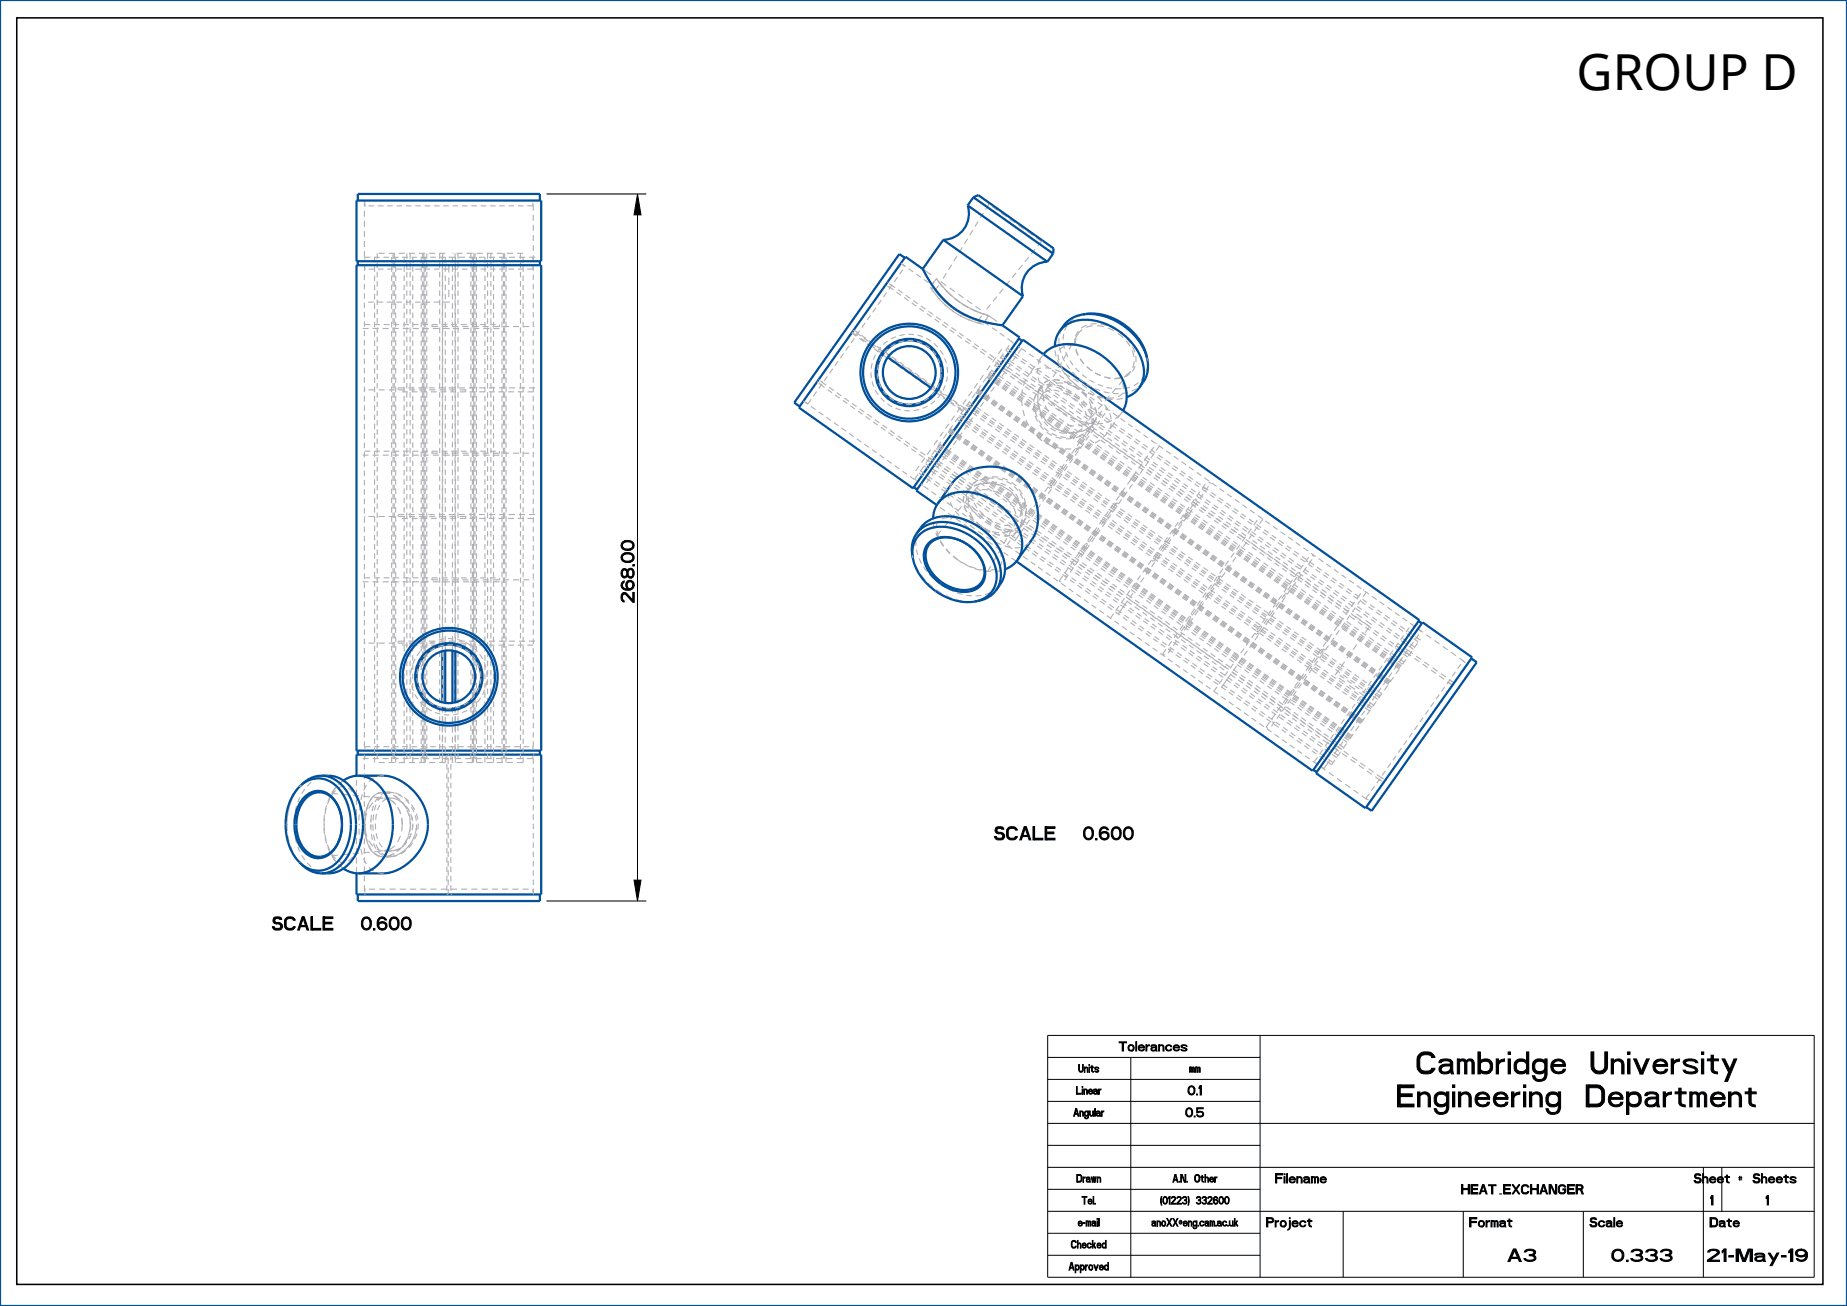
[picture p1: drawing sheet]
<svg xmlns="http://www.w3.org/2000/svg" width="420mm" height="297mm" viewBox="0 0 420 297" stroke-linecap="round" stroke-linejoin="round" font-family="sans-serif">
<defs><g id="words">
<text font-size="11.3" x="358.5" y="20.5">GROUP D</text>
<g font-size="6.5">
<text x="320" y="244.2">Cambridge University</text>
<text x="316.1" y="251.7">Engineering Department</text>
</g>
<g font-size="3.9">
<text x="144.2" y="137" transform="rotate(-90 144.2 137)">268.00</text>
<text x="230" y="191">SCALE</text>
<text x="246.5" y="191">0.600</text>
<text x="65.8" y="211.5">SCALE</text>
<text x="82.3" y="211.5">0.600</text>
</g>
<g font-size="3.6">
<text x="343.5" y="286.9">A3</text>
<text x="366.6" y="286.9">0.333</text>
<text x="387.2" y="286.9">21-May-19</text>
</g>
<g font-size="2.7">
<text x="254.2" y="239">Tolerances</text>
<text x="269.4" y="249">0.1</text>
<text x="269.4" y="254">0.5</text>
<text x="289.4" y="269">Filename</text>
<text x="385.3" y="269">Sheet</text>
<text x="395.5" y="269"># Sheets</text>
<text x="334.9" y="271.5">HEAT_EXCHANGER</text>
<text x="388.6" y="274">1</text>
<text x="401.2" y="274">1</text>
<text x="288" y="279">Project</text>
<text x="334.2" y="279">Format</text>
<text x="361.5" y="279">Scale</text>
<text x="388.8" y="279">Date</text>
</g>
<g font-size="2.3">
<text x="245" y="243.8">Units</text>
<text x="270.7" y="243.8">mm</text>
<text x="244.4" y="248.8">Linear</text>
<text x="243.9" y="253.8">Angular</text>
<text x="245" y="268.8">Drawn</text>
<text x="266.4" y="268.8">A.N. Other</text>
<text x="245.5" y="273.8">Tel.</text>
<text x="264.2" y="273.8">(01223) 332600</text>
<text x="244.4" y="278.8">e-mail</text>
<text x="262.3" y="278.8">anoXX@eng.cam.ac.uk</text>
<text x="243.9" y="283.8">Checked</text>
<text x="243.3" y="288.8">Approved</text>
</g>
</g></defs>
<path d="M145 44.1l.8 4.8h-1.6zM227.1 189.3a1.01 1.01 0 0 1 1.3 1.2 1.27 1.27 0 0 1-2.3-.3h.5v.3l.4 .1h.8l.2-.4v-.3l-.4-.3h-.5zM226.5 188.1l.6-.1a.87 .87 0 0 1 1.2 .6h-.5l-.3-.2-.6 .1-.2 .4 .4 .4v.3a.84 .84 0 0 1-.8-.5 .84 .84 0 0 1 .2-1zM229.3 188.3a1.24 1.24 0 0 1 2 .5h-.4a.9 .9 0 0 0-.9-.4 .9 .9 0 0 0-.7 .6v1a.65 .65 0 0 0 .6 .6h.7l.3-.4h.4a1.28 1.28 0 0 1-1.3 .8 1.28 1.28 0 0 1-1.1-1l.1-1.4zM62.9 209.8a1.01 1.01 0 0 1 1.3 1.2 1.27 1.27 0 0 1-2.3-.3h.5v.3l.4 .1h.6l.4-.2v-.5l-.4-.3h-.5zM62.3 208.6l.6-.1a.87 .87 0 0 1 1.2 .6h-.5l-.3-.2-.6 .1-.2 .4 .4 .4v.3a.84 .84 0 0 1-.8-.5 .84 .84 0 0 1 .2-1zM65.1 208.8a1.24 1.24 0 0 1 2 .5h-.4a.9 .9 0 0 0-.9-.4 .9 .9 0 0 0-.7 .6v1a.65 .65 0 0 0 .6 .6h.7l.3-.4h.4a1.28 1.28 0 0 1-1.3 .8 1.28 1.28 0 0 1-1.1-1l.1-1.4zM144.2 200.1h1.6l-.8 4.8zM264.1 272.1h.1l-.2 .9 .2 1.1a2.38 2.38 0 0 1-.1-2zM332.7 270.3h1.2v.2h-1.2zM358.6 269.4h.8a.58 .58 0 0 1 .6 .6 .58 .58 0 0 1-.6 .6h-.8v-.3h.8l.3-.3-.3-.4h-.8zM359.3 270.4h.3l.4 1.1h-.3z" fill="#000"/>
<g fill="none" stroke="#000" stroke-width=".23">
<path d="M124.3 44.1h22.7M145 44.1l.8 4.8h-1.6zM145 44.1v160.8M226.5 188.1l.6-.1a.87 .87 0 0 1 1.2 .6h-.5l-.3-.2-.6 .1-.2 .4 .4 .4v.3a.84 .84 0 0 1-.8-.5 .84 .84 0 0 1 .2-1zM227.1 189.3a1.01 1.01 0 0 1 1.3 1.2 1.27 1.27 0 0 1-2.3-.3h.5v.3l.4 .1h.8l.2-.4v-.3l-.4-.3h-.5zM229.3 188.3a1.24 1.24 0 0 1 2 .5h-.4a.9 .9 0 0 0-.9-.4 .9 .9 0 0 0-.7 .6v1a.65 .65 0 0 0 .6 .6h.7l.3-.4h.4a1.28 1.28 0 0 1-1.3 .8 1.28 1.28 0 0 1-1.1-1l.1-1.4zM62.3 208.6l.6-.1a.87 .87 0 0 1 1.2 .6h-.5l-.3-.2-.6 .1-.2 .4 .4 .4v.3a.84 .84 0 0 1-.8-.5 .84 .84 0 0 1 .2-1zM62.9 209.8a1.01 1.01 0 0 1 1.3 1.2 1.27 1.27 0 0 1-2.3-.3h.5v.3l.4 .1h.6l.4-.2v-.5l-.4-.3h-.5zM65.1 208.8a1.24 1.24 0 0 1 2 .5h-.4a.9 .9 0 0 0-.9-.4 .9 .9 0 0 0-.7 .6v1a.65 .65 0 0 0 .6 .6h.7l.3-.4h.4a1.28 1.28 0 0 1-1.3 .8 1.28 1.28 0 0 1-1.1-1l.1-1.4zM124.3 204.9h22.7M144.2 200.1h1.6l-.8 4.8zM238.2 235.5h174.3v55h-174.3z"/>
<path d="M286.5 235.5v55M238.2 255.5h174.3M238.2 250.5h48.3M238.2 245.5h48.3M238.2 240.5h48.3M257.1 240.5v50M238.2 275.5h174.3M238.2 270.5h48.3M238.2 265.5h174.3M238.2 260.5h48.3M264.1 272.1h.1l-.2 .9 .2 1.1a2.38 2.38 0 0 1-.1-2zM305.4 275.5v15"/>
<path d="M332.4 269.4h.3v2.1h-.3zM332.7 270.3h1.2v.2h-1.2zM332.7 275.5v15M333.9 269.4h.2v2.1h-.2zM358.6 269.4h.8a.58 .58 0 0 1 .6 .6 .58 .58 0 0 1-.6 .6h-.8v-.3h.8l.3-.3-.3-.4h-.8zM359.3 270.4h.3l.4 1.1h-.3zM360 275.5v15M387.3 265.5v25M391.5 265.5v10M238.2 285.5h48.3M238.2 280.5h48.3"/>
</g>
<path d="M332.5 269.4v2.1M334 269.4v2.1" fill="none" stroke="#000" stroke-width=".26"/>
<g fill="none" stroke="#00509b" stroke-width=".51">
<path d="M0 0h420v297h-420zM81.1 45.6h42v13.8h-42zM81.4 45.6v-1.5h41.4v1.5M81.4 59.4v.9M122.8 59.4v.9M205.7 58.6l-1.2-.8-23.9 33.8 1.2 .8M214.5 54.5l-4.7 6.7M214.5 54.5l18.1 12.9M220 46.7a6 6 0 0 1-5.5 7.8M220 46.7l18.2 12.8M221.3 44.9l1.1-.5 17.2 12.1-.1 1.2M221.3 44.9l-1.3 1.8"/>
<path d="M221.3 44.9l18.2 12.8M238.2 59.5a6 6 0 0 0-5.6 7.9M239.5 57.7l-1.3 1.8M81.1 60.3h42v110.4h-42zM209.8 61.2l.7 1.3a20.6 20.6 0 0 0 17.1 11.4l.4 .1M209.8 61.2l-3.9-2.8-24.2 34.3 25.9 18.3 24.3-34.3-3.9-2.7M231.7 77l.7 .5M232.6 67.4l-4.6 6.6M240.9 75.4a6 6 0 0 0-1 3.4M240.9 75.4a7.5 7.5 0 0 1 7.8-2.5 14.1 14.1 0 0 1 11.4 10.6 6.4 6.4 0 0 1-1 4.7M246.1 71.5a14 14 0 0 1 14.8 10.5M246.1 71.5a13.3 13.3 0 0 1 13.8 7.2l.6 1.5 .4 1.8"/>
<path d="M246.1 71.5a6.4 6.4 0 0 0-4.2 2.6l-1 1.3M201.9 81.3l9.8 6.9M237.3 80.6a8.1 8.1 0 0 1 8.4-2 14 14 0 0 1 10.5 10.7 6.4 6.4 0 0 1-.8 4.1M259.1 88.2a6 6 0 0 1-2.9 2.1M260.9 82a6.4 6.4 0 0 1-.9 4.9l-.9 1.3M207.8 110.8l.7 .5M213 114.9l-4.6-3.3 24.2-34.3 90.1 63.7-24.2 34.3-67.4-47.7M213.3 114.5l3.3-4.7a11.6 11.6 0 0 1 11.6-3.3 11.3 11.3 0 0 1 7.6 13.5l-.8 2.2-3.6 5.1M213.3 114.5a6 6 0 0 0-1.1 3.4M213.3 114.5a7.5 7.5 0 0 1 7.8-2.5 14.1 14.1 0 0 1 11.3 10.7 6.4 6.4 0 0 1-1 4.6M207.6 126.9a5.9 5.9 0 0 1 6.4-7.1 13.4 13.4 0 0 1 12.6 10.2 5.7 5.7 0 0 1-5 6.8M207.6 126.9a13.3 13.3 0 0 0 14 9.9"/>
<path d="M208.4 121.4l.9-1.3a7.5 7.5 0 0 1 7.8-2.5 14.1 14.1 0 0 1 11.4 10.6 6.3 6.3 0 0 1-1 4.7l-1 1.3M208.4 121.4a6.4 6.4 0 0 0-.9 4.8l.1 .7M208.4 121.4a7.5 7.5 0 0 1 7.8-2.5 14.1 14.1 0 0 1 11.3 10.6 6.3 6.3 0 0 1-1 4.7M211.2 123.5a6.6 6.6 0 0 1 7.6-.4 8.4 8.4 0 0 1 5.2 8.1 4.5 4.5 0 0 1-5.6 3.4 9.6 9.6 0 0 1-8.3-7.9 4.1 4.1 0 0 1 1.1-3.2zM211.7 123.4a6.3 6.3 0 0 1 7.2-.2 7.9 7.9 0 0 1 4.9 7.8 4.5 4.5 0 0 1-5.6 3.1 9 9 0 0 1-7.7-7.8 3.9 3.9 0 0 1 1.2-2.9zM226.5 134.2a6.4 6.4 0 0 1-4.2 2.5l-.7 .1M231.4 127.3a6 6 0 0 1-2.9 2.2M100.6 148.1v11.6M101.2 148v11.8M102.9 148v11.8M103.5 148.1v11.6M322.6 141.3l.7 .5"/>
<path d="M323.5 141.5l11.2 8-24.2 34.3-11.3-8zM334.6 149.7l1.2 .9-23.9 33.8-1.2-.9M68.1 178.9a5.9 5.9 0 0 1 9.5 1.2 13.4 13.4 0 0 1-1.1 16.1 5.7 5.7 0 0 1-8.4-.1M68.1 178.9a13.3 13.3 0 0 0 0 17.2M73.1 176.4h1.6a7.6 7.6 0 0 1 6.7 5.3 14.1 14.1 0 0 1-2.3 15 6.3 6.3 0 0 1-4.4 1.9h-1.6M73.1 176.4a6.4 6.4 0 0 0-4.5 2l-.5 .5M73.1 176.4a7.6 7.6 0 0 1 6.7 5.3 14.1 14.1 0 0 1-2.3 15 6.3 6.3 0 0 1-4.4 1.9M81.1 176.5v-4.9h42v31.8h-42v-4.8M81.4 170.7v.9M81.5 176.4h5.7a11.6 11.6 0 0 1 9.4 7.6 11.3 11.3 0 0 1-6.6 14l-2.3 .6h-6.2M81.5 176.4a6 6 0 0 0-3.4 1.1M81.5 176.4a7.6 7.6 0 0 1 6.7 5.3 14.1 14.1 0 0 1-2.4 15 6.3 6.3 0 0 1-4.3 1.9"/>
<path d="M122.8 170.7v.9M298.7 175.1l.7 .5M68.1 196.1l.5 .5a6.4 6.4 0 0 0 4.5 2M69.2 181.3a4.3 4.3 0 0 1 7.1 1 9.6 9.6 0 0 1-1.3 11.9 4.4 4.4 0 0 1-6.8-1.7 9.8 9.8 0 0 1 1-11.2zM69.5 181.6a4.2 4.2 0 0 1 7 1.1 9.1 9.1 0 0 1-1.5 11.3 4.2 4.2 0 0 1-6.4-1.8 9.5 9.5 0 0 1 .9-10.6zM78.1 197.5a6 6 0 0 0 3.4 1.1M81.4 203.4v1.5h41.4v-1.5"/>
<circle cx="206.8" cy="84.7" r="11.1"/>
<circle cx="206.8" cy="84.7" r="7.3"/>
<circle cx="206.8" cy="84.7" r="7.7"/>
<circle cx="206.8" cy="84.7" r="10.5"/>
<circle cx="206.8" cy="84.7" r="6"/>
<circle cx="102.1" cy="153.9" r="11.1"/>
<circle cx="102.1" cy="153.9" r="7.7"/>
<circle cx="102.1" cy="153.9" r="10.5"/>
<circle cx="102.1" cy="153.9" r="7.3"/>
<circle cx="102.1" cy="153.9" r="6"/>
</g>
<g fill="none" stroke="#afafb4" stroke-width=".25">
<path d="M82.9 59.4h.1M82.9 45.6v1.4M82.9 47.9v1.4M82.9 50.2v1.4M82.9 52.5v1.4M82.9 54.8v1.4M82.9 57.1v1.4M83 46.8h.1M83 46.1v.7M83.8 46.8h1.3M84.2 58.5h-1.2v.5M85.1 58.5h1.3"/>
<path d="M85.2 57.6h.1M85.2 58.5v1.2M85.8 57.6v1.3M85.8 59.7v1.3M85.9 46.8h1.3M86.1 57.6h1.4M87.2 58.5h1.3M88.1 46.8h1.2M88.4 57.6h1.4M89.1 57.6h.1M89.1 58.5v1.2M89.3 58.5h1.3"/>
<path d="M89.4 57.6v1.3M89.4 59.7v1.3M89.7 57.6v1.3M89.7 59.7v1.3M90 57.6h.1M90 58.5v1.2M90.2 46.8h1.3M90.7 57.6h1.4M91.5 58.5h1.2M91.9 57.6h.1M91.9 58.5v1.2M92.3 46.8h1.3"/>
<path d="M92.5 57.6v1.3M92.5 59.7v1.3M93 57.6h1.4M93.3 57.6v1.3M93.3 59.7v1.3M93.6 58.5h1.2M93.9 57.6h.1M93.9 58.5v1.2M94.4 46.8h1.3M95.3 57.6h1.4M95.7 58.5h1.3M95.8 57.6h.1"/>
<path d="M95.8 58.5v1.2M96.1 57.6v1.3M96.1 59.7v1.3M96.4 57.6v1.3M96.4 59.7v1.3M96.4 57.6h.1M96.4 58.5v1.2M96.5 46.8h1.3M96.7 57.6h.1M96.7 58.5v1.2M97 57.6v1.3M97 59.7v1.3"/>
<path d="M97.6 57.6h1.4M97.8 58.5h1.3M98.7 46.8h1.2M99.9 57.6h1.3M99.9 58.5h1.3M100 57.6v1.3M100 59.7v1.3M100.6 57.6h.1M100.6 58.5v1.2M100.6 57.6v1.3M100.6 59.7v1.3M100.8 46.8h1.3"/>
<path d="M101.2 58.4v1.3M102.1 58.5h.1M102.1 58.5h1.3M102.9 57.6h.1M102.9 58.4v1.3M102.9 46.8h1.3M103.5 57.6v1.3M103.5 59.7v1.3M103.5 57.6h.1M103.5 58.5v1.2M103.8 57.6h1.4M104.1 57.6v1.3"/>
<path d="M104.1 59.7v1.3M104.3 58.5h1.4M105 46.8h1.3M106.1 57.6h1.4M106.6 58.5h1.4M107.1 57.6v1.3M107.1 59.7v1.3M107.2 46.8h1.2M107.4 57.6h.1M107.4 58.5v1.2M107.7 57.6h.1M107.7 58.5v1.2"/>
<path d="M107.7 57.6v1.3M107.7 59.7v1.3M108 57.6v1.3M108 59.7v1.3M108.3 57.6h.1M108.3 58.5v1.2M108.4 57.6h1.4M108.9 58.5h1.4M109.3 46.8h1.3M110.3 57.6h.1M110.3 58.5v1.2M110.7 57.6h1.4"/>
<path d="M110.9 57.6v1.3M110.9 59.7v1.3M111.2 58.5h1.4M111.4 46.8h1.3M111.6 57.6v1.3M111.6 59.7v1.3M112.2 57.6h.1M112.2 58.5v1.2M113 57.6h1.4M113.5 58.5h1.3M113.5 46.8h1.3M114.2 57.6h.1"/>
<path d="M114.2 58.5v1.2M114.5 57.6v1.3M114.5 59.7v1.3M114.8 57.6v1.3M114.8 59.7v1.3M115.1 57.6h.1M115.1 58.5v1.2M115.3 57.6h1.4M115.6 46.8h1.3M115.7 58.5h1.4M117.6 57.6h1.4M117.8 46.8h1.2"/>
<path d="M118 58.5h1.4M118.4 57.6v1.3M118.4 59.7v1.3M119 57.6h.1M119 58.5v1.2M120.3 58.5h1.4M121.2 46.1v.7h-1.3M121.2 58.5v.5M121.3 45.6h.1M121.3 46.5v1.4M121.3 48.8v1.4M121.3 51.1v1.4"/>
<path d="M121.3 53.4v1.4M121.3 55.7v1.4M121.3 58v1.4M204.9 59.9l1 .7M217.6 58.2l-.7 1.2M218.8 56.3l-.7 1.1M220 54.3l-.7 1.2M221.2 52.3l-.7 1.2M222.4 50.4l-.7 1.1M223.6 48.4l-.7 1.2M224.8 46.2l.1 .2-.8 1.2M225.7 47l1.1 .8"/>
<path d="M227.6 48.4l1.2 .9M229.6 49.8l1.2 .9M231.6 51.2l1.2 .9M233.6 52.6l1.2 .9M233.9 58.5l-.8 1.1M235.4 56.7l-.9 1.1M235.6 54.1l1.2 .8M236.8 54.9l-.8 1.1M237.1 54.9h-.3M82.5 74.7h1.3M82.9 60.3v1.3M82.9 62.4v1.3"/>
<path d="M82.9 64.6v1.2M82.9 66.7v1.3M82.9 68.8v1.3M82.9 70.9v1.3M82.9 73v1.3M82.9 75.2v1.2M82.9 77.3v1.3M82.9 79.4v1.3M82.9 73.8h1.3M83 61.2h.1M83 60.7v.5M83.7 68.7h1.3"/>
<path d="M83.8 61.2h1.3M84.7 74.7h1.4M85.1 73.8h1.3M85.2 60.6v1.2M85.2 62.7v1.2M85.2 64.8v1.2M85.2 66.9v1.2M85.2 69v1.2M85.2 71.1v1.2M85.2 73.2v1.3M85.2 75.3v1.3M85.2 77.4v1.3"/>
<path d="M85.2 79.5v1.3M85.8 61.8v1.3M85.8 63.9v1.3M85.8 66v1.3M85.8 68.1v1.3M85.8 70.2v1.3M85.8 72.3v1.3M85.8 74.5v1.2M85.8 76.6v1.2M85.8 78.7v1.2M85.9 68.7h1.2M85.9 61.2h1.3"/>
<path d="M87 74.7h1.4M87.3 73.8h1.3M88 68.7h1.3M88.1 61.2h1.2M89.1 60.6v1.2M89.1 62.7v1.2M89.1 64.8v1.2M89.1 66.9v1.2M89.1 69v1.2M89.1 71.1v1.2M89.1 73.2v1.3M89.1 75.3v1.3"/>
<path d="M89.1 77.4v1.3M89.1 79.5v1.3M89.3 74.7h1.4M89.4 61.8v1.3M89.4 63.9v1.3M89.4 66v1.3M89.4 68.1v1.3M89.4 70.2v1.3M89.4 72.3v1.3M89.4 74.5v1.2M89.4 76.6v1.2M89.4 78.7v1.2"/>
<path d="M89.4 73.8h1.4M89.7 61.8v1.3M89.7 63.9v1.3M89.7 66v1.3M89.7 68.1v1.3M89.7 70.2v1.3M89.7 72.3v1.3M89.7 74.5v1.2M89.7 76.6v1.2M89.7 78.7v1.2M90 60.6v1.2M90 62.7v1.2"/>
<path d="M90 64.8v1.2M90 66.9v1.2M90 69v1.2M90 71.1v1.2M90 73.2v1.3M90 75.3v1.3M90 77.4v1.3M90 79.5v1.3M90.1 68.7h1.3M90.2 61.2h1.3M91.6 74.7h1.3M91.6 73.8h1.4"/>
<path d="M91.9 60.6v1.2M91.9 62.7v1.2M91.9 64.8v1.2M91.9 66.9v1.2M91.9 69v1.2M91.9 71.1v1.2M91.9 73.2v1.3M91.9 75.3v1.3M91.9 77.4v1.3M91.9 79.5v1.3M92.3 68.7h1.2M92.3 61.2h1.3"/>
<path d="M92.5 61.8v1.3M92.5 63.9v1.3M92.5 66v1.3M92.5 68.1v1.3M92.5 70.2v1.3M92.5 72.3v1.3M92.5 74.5v1.2M92.5 76.6v1.2M92.5 78.7v1.2M93.3 61.8v1.3M93.3 63.9v1.3M93.3 66v1.3"/>
<path d="M93.3 68.1v1.3M93.3 70.2v1.3M93.3 72.3v1.3M93.3 74.5v1.2M93.3 76.6v1.2M93.3 78.7v1.2M93.8 73.8h1.4M93.9 74.7h1.3M93.9 60.6v1.2M93.9 62.7v1.2M93.9 64.8v1.2M93.9 66.9v1.2"/>
<path d="M93.9 69v1.2M93.9 71.1v1.2M93.9 73.2v1.3M93.9 75.3v1.3M93.9 77.4v1.3M93.9 79.5v1.3M94.4 68.7h1.3M94.4 61.2h1.3M95.8 60.6v1.2M95.8 62.7v1.2M95.8 64.8v1.2M95.8 66.9v1.2"/>
<path d="M95.8 69v1.2M95.8 71.1v1.2M95.8 73.2v1.3M95.8 75.3v1.3M95.8 77.4v1.3M95.8 79.5v1.3M96 73.8h1.3M96.1 61.8v1.3M96.1 63.9v1.3M96.1 66v1.3M96.1 68.1v1.3M96.1 70.2v1.3"/>
<path d="M96.1 72.3v1.3M96.1 74.5v1.2M96.1 76.6v1.2M96.1 78.7v1.2M96.1 74.7h1.4M96.4 61.8v1.3M96.4 63.9v1.3M96.4 66v1.3M96.4 68.1v1.3M96.4 70.2v1.3M96.4 72.3v1.3M96.4 74.5v1.2"/>
<path d="M96.4 76.6v1.2M96.4 78.7v1.2M96.4 60.6v1.2M96.4 62.7v1.2M96.4 64.8v1.2M96.4 66.9v1.2M96.4 69v1.2M96.4 71.1v1.2M96.4 73.2v1.3M96.4 75.3v1.3M96.4 77.4v1.3M96.4 79.5v1.3"/>
<path d="M96.5 68.7h1.3M96.5 61.2h1.3M96.7 60.6v1.2M96.7 62.7v1.2M96.7 64.8v1.2M96.7 66.9v1.2M96.7 69v1.2M96.7 71.1v1.2M96.7 73.2v1.3M96.7 75.3v1.3M96.7 77.4v1.3M96.7 79.5v1.3"/>
<path d="M97 61.8v1.3M97 63.9v1.3M97 66v1.3M97 68.1v1.3M97 70.2v1.3M97 72.3v1.3M97 74.5v1.2M97 76.6v1.2M97 78.7v1.2M98.2 74.3h1.4M98.4 74.7h1.4M98.7 68.7h1.2"/>
<path d="M98.7 61.2h1.2M99.5 73.8h-1.3v.5M100 61.8v1.3M100 63.9v1.3M100 66v1.3M100 68.1v1.3M100 70.2v1.3M100 72.3v1.3M100 74.5v1.2M100 76.6v1.2M100 78.7v1.2M100.4 73.8h1.3"/>
<path d="M100.5 74.3h1.4M100.6 60.6v1.2M100.6 62.7v1.2M100.6 64.8v1.2M100.6 66.9v1.2M100.6 69v1.2M100.6 71.1v1.2M100.6 73.2v1.2M100.6 75.3v1.3M100.6 77.4v1.3M100.6 79.5v1.3M100.6 61.8v1.3"/>
<path d="M100.6 63.9v1.3M100.6 66v1.3M100.6 68.1v1.3M100.6 70.2v1.3M100.6 72.3v1.3M100.6 74.5v1.2M100.6 76.6v1.2M100.6 78.7v1.2M100.7 74.7h1.4M100.8 68.7h1.3M100.8 61.2h1.3M101.2 60.6v1.2"/>
<path d="M101.2 62.7v1.2M101.2 64.8v1.2M101.2 66.9v1.2M101.2 69v1.2M101.2 71.1v1.2M101.2 73.2v1.2M101.2 75.3v1.2M101.2 77.4v1.2M101.2 79.5v1.2M102.1 68.7h.1M102.1 74.7h.1M102.1 60.3v1.7"/>
<path d="M102.1 63.1v1.7M102.1 65.9v1.7M102.6 73.8h1.3M102.8 74.3h1.4M102.9 60.6v1.2M102.9 62.7v1.2M102.9 64.8v1.2M102.9 66.9v1.2M102.9 69v1.2M102.9 71.1v1.2M102.9 73.2v1.2M102.9 75.3v1.2"/>
<path d="M102.9 77.4v1.2M102.9 79.5v1.2M102.9 61.2h1.3M103 74.7h1.4M103.5 61.8v1.3M103.5 63.9v1.3M103.5 66v1.3M103.5 68.1v1.3M103.5 70.2v1.3M103.5 72.3v1.3M103.5 74.5v1.2M103.5 76.6v1.2"/>
<path d="M103.5 78.7v1.2M103.5 60.6v1.2M103.5 62.7v1.2M103.5 64.8v1.2M103.5 66.9v1.2M103.5 69v1.2M103.5 71.1v1.2M103.5 73.2v1.2M103.5 75.3v1.3M103.5 77.4v1.3M103.5 79.5v1.3M104.1 61.8v1.3"/>
<path d="M104.1 63.9v1.3M104.1 66v1.3M104.1 68.1v1.3M104.1 70.2v1.3M104.1 72.3v1.3M104.1 74.5v1.2M104.1 76.6v1.2M104.1 78.7v1.2M104.8 73.8h1.3M105 61.2h1.3M105.1 74.3h1.4M105.3 74.7h1.4"/>
<path d="M107 73.8h1.3M107.1 61.8v1.3M107.1 63.9v1.3M107.1 66v1.3M107.1 68.1v1.3M107.1 70.2v1.3M107.1 72.3v1.3M107.1 74.5v1.2M107.1 76.6v1.2M107.1 78.7v1.2M107.2 61.2h1.2M107.4 60.6v1.2"/>
<path d="M107.4 62.7v1.2M107.4 64.8v1.2M107.4 66.9v1.2M107.4 69v1.2M107.4 71.1v1.2M107.4 73.2v1.3M107.4 75.3v1.3M107.4 77.4v1.3M107.4 79.5v1.3M107.4 74.3h1.4M107.6 74.7h1.4M107.7 60.6v1.2"/>
<path d="M107.7 62.7v1.2M107.7 64.8v1.2M107.7 66.9v1.2M107.7 69v1.2M107.7 71.1v1.2M107.7 73.2v1.3M107.7 75.3v1.3M107.7 77.4v1.3M107.7 79.5v1.3M107.7 61.8v1.3M107.7 63.9v1.3M107.7 66v1.3"/>
<path d="M107.7 68.1v1.3M107.7 70.2v1.3M107.7 72.3v1.3M107.7 74.5v1.2M107.7 76.6v1.2M107.7 78.7v1.2M108 61.8v1.3M108 63.9v1.3M108 66v1.3M108 68.1v1.3M108 70.2v1.3M108 72.3v1.3"/>
<path d="M108 74.5v1.2M108 76.6v1.2M108 78.7v1.2M108.3 60.6v1.2M108.3 62.7v1.2M108.3 64.8v1.2M108.3 66.9v1.2M108.3 69v1.2M108.3 71.1v1.2M108.3 73.2v1.3M108.3 75.3v1.3M108.3 77.4v1.3"/>
<path d="M108.3 79.5v1.3M109.2 73.8h1.3M109.3 61.2h1.3M109.7 74.3h1.4M109.9 74.7h1.4M110.3 60.6v1.2M110.3 62.7v1.2M110.3 64.8v1.2M110.3 66.9v1.2M110.3 69v1.2M110.3 71.1v1.2M110.3 73.2v1.3"/>
<path d="M110.3 75.3v1.3M110.3 77.4v1.3M110.3 79.5v1.3M110.9 61.8v1.3M110.9 63.9v1.3M110.9 66v1.3M110.9 68.1v1.3M110.9 70.2v1.3M110.9 72.3v1.3M110.9 74.5v1.2M110.9 76.6v1.2M110.9 78.7v1.2"/>
<path d="M111.4 73.8h1.3M111.4 61.2h1.3M111.6 61.8v1.3M111.6 63.9v1.3M111.6 66v1.3M111.6 68.1v1.3M111.6 70.2v1.3M111.6 72.3v1.3M111.6 74.5v1.2M111.6 76.6v1.2M111.6 78.7v1.2M112 74.3h1.4"/>
<path d="M112.2 74.7h1.4M112.2 60.6v1.2M112.2 62.7v1.2M112.2 64.8v1.2M112.2 66.9v1.2M112.2 69v1.2M112.2 71.1v1.2M112.2 73.2v1.3M112.2 75.3v1.3M112.2 77.4v1.3M112.2 79.5v1.3M113.5 61.2h1.3"/>
<path d="M113.6 73.8v.5M114.2 60.6v1.2M114.2 62.7v1.2M114.2 64.8v1.2M114.2 66.9v1.2M114.2 69v1.2M114.2 71.1v1.2M114.2 73.2v1.3M114.2 75.3v1.3M114.2 77.4v1.3M114.2 79.5v1.3M114.4 74.3h1.3"/>
<path d="M114.5 61.8v1.3M114.5 63.9v1.3M114.5 66v1.3M114.5 68.1v1.3M114.5 70.2v1.3M114.5 72.3v1.3M114.5 74.5v1.2M114.5 76.6v1.2M114.5 78.7v1.2M114.8 61.8v1.3M114.8 63.9v1.3M114.8 66v1.3"/>
<path d="M114.8 68.1v1.3M114.8 70.2v1.3M114.8 72.3v1.3M114.8 74.5v1.2M114.8 76.6v1.2M114.8 78.7v1.2M115.1 60.6v1.2M115.1 62.7v1.2M115.1 64.8v1.2M115.1 66.9v1.2M115.1 69v1.2M115.1 71.1v1.2"/>
<path d="M115.1 73.2v1.3M115.1 75.3v1.3M115.1 77.4v1.3M115.1 79.5v1.3M115.6 61.2h1.3M116.7 74.3h1.3M117.8 61.2h1.2M118.4 61.8v1.3M118.4 63.9v1.3M118.4 66v1.3M118.4 68.1v1.3M118.4 70.2v1.3"/>
<path d="M118.4 72.3v1.3M118.4 74.5v1.2M118.4 76.6v1.2M118.4 78.7v1.2M119 60.6v1.2M119 62.7v1.2M119 64.8v1.2M119 66.9v1.2M119 69v1.2M119 71.1v1.2M119 73.2v1.3M119 75.3v1.3"/>
<path d="M119 77.4v1.3M119 79.5v1.3M119 74.3h1.3M121.2 60.7v.5h-1.3M121.3 74.3h.1M121.3 60.3v1.3M121.3 62.4v1.3M121.3 64.6v1.2M121.3 66.7v1.3M121.3 68.8v1.3M121.3 70.9v1.3M121.3 73v1.3"/>
<path d="M121.3 75.2v1.2M121.3 77.3v1.3M121.3 79.4v1.3M193 78.7l-.7 1M193.7 75.7l1 .7M193.8 75.5l1.2 .9M194 75.2h.1M194.1 75l1.1 .8M194.3 76.9l-.8 1.1M194.7 75.7l1.1 .7M195.4 76.9l1 .8M195.5 75.2l-.7 1"/>
<path d="M195.8 77l1.2 .8M195.9 76.2l1 .8M196.4 76.9l1.1 .7M196.7 73.5l-.7 1M197.1 78.2l1.1 .7M197.6 77.5l1 .7M197.8 78.4l1.2 .9M197.9 71.7l-.7 1.1M198.2 78.1l1 .8M198.9 79.4l1 .7M199.2 70l-.8 1M199.3 78.7l1.1 .7"/>
<path d="M199.8 79.8l1.3 .9M199.9 79.4l1.1 .7M200.4 68.3l-.7 1M201.1 79.9l1 .7M201.6 66.5l-.7 1.1M201.8 65l.6 .5M201.8 64.2h.1M202.1 65.2l1.1 .7M202.2 64.5l.5 .4M202.5 64.7l1 .7M202.9 64.8l-.8 1M203.9 66.4l1 .8"/>
<path d="M204.1 63.1l-.8 1M204.2 65.9l1.1 .7M205.2 60.2l.6 .4M205.3 61.3l-.7 1.1M205.6 67.6l1 .8M206 67.1l1 .8M206.6 61.1l1.1 .7M207.3 68.9l1.1 .7M207.7 68.4l1 .7M208.4 62.3l1 .8M209.1 70.1l1 .7M209.4 69.6l1.1 .7"/>
<path d="M209.8 61.2l1.9 1.3M210.1 63.6l1 .7M210.3 62l.6 1.2M210.8 71.3l1 .8M211.2 70.8l1 .7M211.4 64l.8 1.2M211.6 65.3l.6 .5M211.6 65.3h.1M211.6 65.3v.1M211.6 65.4l1.3 1.8 1.6 1.7M211.8 64.8h.1M212.4 65.6l.5 .6"/>
<path d="M212.5 63.9l-.7 .9M212.5 72.5l1.1 .8M212.6 66.1h.1M212.6 66.1l.3 .3a18.4 18.4 0 0 0 8.2 6.1M212.7 65.9l.9 1.1M212.9 66.2v.1M212.9 72l1 .8M212.9 63.3h.1M212.9 63.3l.1 .2M212.9 66.3l.4 .5M212.9 63.3v.1M212.9 63.4l-.8 1.1"/>
<path d="M212.9 63.4h.1M213 63.4h.1M213 63.4v.1M213 63.5l.1 .1M213.1 63.6h.1M213.1 63.6l.2 .2M213.3 63.9l.2 .3M213.3 63.8l1.8 2.2M213.4 64.9l-.8 1.2M213.5 64.2l.9 1M213.5 64.2l1 1.1M214 64.1h.1"/>
<path d="M214 64.1l1.2 .8M214 67.6l1.1 1M214.2 73.8l1.1 .7M214.3 67.7l.9 1M214.5 68.9h.1M214.5 68.9l.3 .4M214.6 73.2l1.1 .8M214.8 69.3h.1M214.8 69.3l1.8 1.4 2 1.3M215.1 66l1.3 1.2M215.1 66h.1M215.1 66.1l1.1 1"/>
<path d="M215.2 66l1.4 1.5M215.2 62.1l-.7 1.2M215.8 69.3l1.2 .9M215.9 69.3l1.2 .9M215.9 65.5l1.2 .8M216 75l1 .7M216.3 74.5l1.1 .7M216.4 60.2l-.7 1.2M216.6 67.5l2.3 1.7M216.6 67.5h.1M216.9 67.8l1.2 .9M217.1 70.2h.1"/>
<path d="M217.7 76.2l1 .8M217.8 70.7l1.2 .7M217.8 70.8l1.4 .7M217.9 66.9l1.2 .8M218.1 75.7l1 .7M218.3 71.8l.3 .2M218.6 72l3.9 1.5M218.6 72h.1M218.7 69l1.1 .7M218.9 69.2l.9 .5M218.9 69.2l1.3 .8M219.4 77.4l1.1 .8"/>
<path d="M219.7 69.7h.1M219.7 69.7l.8 .4M219.8 76.9l1 .8M219.9 68.3l1.1 .8M219.9 71.8l1.3 .5M220.1 72l1.4 .5M220.5 70.1l1.2 .6M220.5 70.1l.5 .2M221 72.5h.1M221.1 72.5l.3 .2M221.1 70.4h.1M221.1 70.4l.6 .2"/>
<path d="M221.2 78.7l1 .7M221.4 72.7l.9 .3M221.4 72.7h.1M221.5 70.6l1 .4M221.5 78.1l1.1 .8M221.7 70.6l.4 .2M221.7 70.6l.3 .2M221.8 69.6l1.2 .9M222 72.7l.7 .2M222.2 73.4l.3 .1M222.2 70.9l2.3 .8M222.3 73h.1"/>
<path d="M222.4 73h.1M222.4 73l.6 .4M222.4 72.9l1.4 .4M222.5 71l1.2 .4M222.5 73.5l.9 .2M222.5 73.5h.1M222.7 72.9h.1M222.7 72.9l.7 .2M222.9 79.9l1 .7M223.2 71.8l-.8 1.2M223.3 79.4l1 .7M223.4 73.7h.1"/>
<path d="M223.4 71.3l.3 .1M223.7 71.4l1 .4M223.8 73.3h.1M223.9 73.3l1 .7M224.3 73.3l1.3 .3M224.5 72.4l-.6 .9M224.5 71.7l.3 .1M224.5 71.7l.4 .1M224.7 71.7h.1M224.7 71.7l.1 .1M224.8 71.8h.1M224.8 71.8l-.8 1.1"/>
<path d="M224.8 71.8l1.9 1.3M225.2 69.2l-.8 1.1M225.6 74.5l1 .8M226.6 73.8l1.3 .2M226.7 67.4l-.9 1.1M227.3 75.8l1.1 .7M227.8 79.4l-.8 1.1M227.9 74h.1M228 74h.1M228 79.1h.1M228.1 65.7l-.8 1M228.3 78.7h.1"/>
<path d="M228.7 79.6l1 .8M229 79.1l1 .8M229.1 77l1 .7M229.5 78.5l-.8 1.2M229.6 63.9l-.9 1M230 77.8h.1M230 77.8l.5 .3M230.8 78.2h.1M231 62.1l-.8 1M231.5 78.8l.5 .3M232.2 79.3l-.7 1.1M232.3 79.2l1 .8"/>
<path d="M232.5 60.3l-.9 1.1M239.9 79.7l.3 1.4M240.8 77v1.1M240.8 77h.1M240.8 76.8v.2M240.9 79l.3 1.2M241.1 75.4l-.1 .6M241.2 75.4h-.1M241.2 79.2l-.4 .5M241.2 79.2h.1M241.4 74.8l-.2 .6M241.8 78.1l.3 1.2"/>
<path d="M241.9 78.9l-.7 .3M241.9 76l-.1 1.2M242.6 74l-.5 1.1M242.6 74h.1M243.8 78.2l-.7 1.3M244.1 72.5l-1 .8M244.1 78.5l-1.3 .1M244.4 77.4v1.3M244.6 76.4v.1M244.6 76.4h.1M244.6 79.6l.6 1.3M244.7 79.3l.4 1.4"/>
<path d="M244.7 77l-.2 1.4M244.7 77h.1M245.1 78.6l1.3 .3M245.2 75.3l-.6 1.1M245.2 75.3h.1M246 71.6l-1.2 .5M246 71.6h.1M246.1 75l-.8 .8-1 1.6M247 74.4v.1M247.1 74l-1.2 .6M247.3 79.2l1.3 .6M248.5 74.1l-1.5 .3"/>
<path d="M249.3 73.6l-1.3 .1M249.5 74.1l1.5 .2M250.3 73.7l1.3 .3M252 74.6l1.4 .7M252.5 74.3h.1M252.5 74.3l1.2 .7M254.2 75.8h.1M254.2 75.8l1.2 1M254.5 75.4l1 .9M256.1 77.5l.9 1.3M256.2 77l.8 1M257 78.8h.1"/>
<path d="M257.4 79.7l.5 1.5M257.5 78.8l.5 1.3M82.9 88.7h.1M82.9 81.5v1.3M82.9 83.7v1.2M82.9 85.8v1.3M82.9 87.9v1.3M82.9 90v1.3M82.9 92.2v1.2M82.9 94.3v1.3M82.9 96.4v1.3M82.9 98.5v1.3"/>
<path d="M83.8 88.7h1.4M85.2 81.6v1.3M85.2 83.7v1.3M85.2 85.8v1.3M85.2 87.9v1.3M85.2 90v1.3M85.2 92.1v1.3M85.2 94.2v1.3M85.2 96.3v1.3M85.2 98.5v1.2M85.8 80.8v1.2M85.8 82.9v1.2"/>
<path d="M85.8 85v1.2M85.8 87.1v1.2M85.8 89.2v1.3M85.8 91.3v1.3M85.8 93.4v1.3M85.8 95.5v1.3M85.8 97.6v1.3M85.8 99.7v1.3M86.1 88.7h1.4M88.4 88.7h1.4M89.1 81.6v1.3M89.1 83.7v1.3"/>
<path d="M89.1 85.8v1.3M89.1 87.9v1.3M89.1 90v1.3M89.1 92.1v1.3M89.1 94.2v1.3M89.1 96.3v1.3M89.1 98.5v1.2M89.4 80.8v1.2M89.4 82.9v1.2M89.4 85v1.2M89.4 87.1v1.2M89.4 89.2v1.3"/>
<path d="M89.4 91.3v1.3M89.4 93.4v1.3M89.4 95.5v1.3M89.4 97.6v1.3M89.4 99.7v1.3M89.7 80.8v1.2M89.7 82.9v1.2M89.7 85v1.2M89.7 87.1v1.2M89.7 89.2v1.3M89.7 91.3v1.3M89.7 93.4v1.3"/>
<path d="M89.7 95.5v1.3M89.7 97.6v1.3M89.7 99.7v1.3M90 81.6v1.3M90 83.7v1.3M90 85.8v1.3M90 87.9v1.3M90 90v1.3M90 92.1v1.3M90 94.2v1.3M90 96.3v1.3M90 98.5v1.2"/>
<path d="M90.7 88.7h1.4M91.4 89.1h1.3M91.9 81.6v1.3M91.9 83.7v1.3M91.9 85.8v1.3M91.9 87.9v1.3M91.9 90v1.3M91.9 92.1v1.3M91.9 94.2v1.3M91.9 96.3v1.3M91.9 98.5v1.2M91.9 88.2h-1.4v.5"/>
<path d="M92.5 80.8v1.2M92.5 82.9v1.2M92.5 85v1.2M92.5 87.1v1.2M92.5 89.2v1.3M92.5 91.3v1.3M92.5 93.4v1.3M92.5 95.5v1.3M92.5 97.6v1.3M92.5 99.7v1.3M92.8 88.2h1.4M93 88.7h1.4"/>
<path d="M93.3 80.8v1.2M93.3 82.9v1.2M93.3 85v1.2M93.3 87.1v1.2M93.3 89.2v1.3M93.3 91.3v1.3M93.3 93.4v1.3M93.3 95.5v1.3M93.3 97.6v1.3M93.3 99.7v1.3M93.6 89.1h1.3M93.9 81.6v1.3"/>
<path d="M93.9 83.7v1.3M93.9 85.8v1.3M93.9 87.9v1.3M93.9 90v1.3M93.9 92.1v1.3M93.9 94.2v1.3M93.9 96.3v1.3M93.9 98.5v1.2M95.2 88.2h1.3M95.3 88.7h1.4M95.8 81.6v1.3M95.8 83.7v1.3"/>
<path d="M95.8 85.8v1.3M95.8 87.9v1.3M95.8 90v1.3M95.8 92.1v1.3M95.8 94.2v1.3M95.8 96.3v1.3M95.8 98.5v1.2M95.8 89.1h1.3M96.1 80.8v1.2M96.1 82.9v1.2M96.1 85v1.2M96.1 87.1v1.2"/>
<path d="M96.1 89.2v1.3M96.1 91.3v1.3M96.1 93.4v1.3M96.1 95.5v1.3M96.1 97.6v1.3M96.1 99.7v1.3M96.4 80.8v1.2M96.4 82.9v1.2M96.4 85v1.2M96.4 87.1v1.2M96.4 89.2v1.3M96.4 91.3v1.3"/>
<path d="M96.4 93.4v1.3M96.4 95.5v1.3M96.4 97.6v1.3M96.4 99.7v1.3M96.4 81.6v1.3M96.4 83.7v1.3M96.4 85.8v1.3M96.4 87.9v1.3M96.4 90v1.3M96.4 92.1v1.3M96.4 94.2v1.3M96.4 96.3v1.3"/>
<path d="M96.4 98.5v1.2M96.7 81.6v1.3M96.7 83.7v1.3M96.7 85.8v1.3M96.7 87.9v1.3M96.7 90v1.3M96.7 92.1v1.3M96.7 94.2v1.3M96.7 96.3v1.3M96.7 98.5v1.2M97 80.8v1.2M97 82.9v1.2"/>
<path d="M97 85v1.2M97 87.1v1.2M97 89.2v1.3M97 91.3v1.3M97 93.4v1.3M97 95.5v1.3M97 97.6v1.3M97 99.7v1.3M97.5 88.2h1.3M97.6 88.7h1.4M98 89.1h1.3M99.8 88.2h1.3"/>
<path d="M99.9 88.7h1.4M100 80.8v1.2M100 82.9v1.2M100 85v1.2M100 87.1v1.2M100 89.2v1.3M100 91.3v1.3M100 93.4v1.3M100 95.5v1.3M100 97.6v1.3M100 99.7v1.3M100.2 89.1h1.3"/>
<path d="M100.6 81.6v1.3M100.6 83.7v1.3M100.6 85.8v1.3M100.6 87.9v1.3M100.6 90v1.3M100.6 92.1v1.3M100.6 94.2v1.3M100.6 96.3v1.3M100.6 98.4v1.3M100.6 80.8v1.2M100.6 82.9v1.2M100.6 85v1.2"/>
<path d="M100.6 87.1v1.2M100.6 89.2v1.3M100.6 91.3v1.3M100.6 93.4v1.3M100.6 95.5v1.3M100.6 97.6v1.3M100.6 99.7v1.3M101.2 81.6v1.2M101.2 83.7v1.2M101.2 85.8v1.2M101.2 87.9v1.2M101.2 90v1.2"/>
<path d="M101.2 92.1v1.2M101.2 94.2v1.2M101.2 96.3v1.2M101.2 98.4v1.2M102.1 88.2h.1M102.1 88.2h1.3M102.2 88.7h1.4M102.4 89.1h1.3M102.9 81.6v1.2M102.9 83.7v1.2M102.9 85.8v1.2M102.9 87.9v1.2"/>
<path d="M102.9 90v1.2M102.9 92.1v1.2M102.9 94.2v1.2M102.9 96.3v1.2M102.9 98.4v1.2M103.5 80.8v1.2M103.5 82.9v1.2M103.5 85v1.2M103.5 87.1v1.2M103.5 89.2v1.3M103.5 91.3v1.3M103.5 93.4v1.3"/>
<path d="M103.5 95.5v1.3M103.5 97.6v1.3M103.5 99.7v1.3M103.5 81.6v1.3M103.5 83.7v1.3M103.5 85.8v1.3M103.5 87.9v1.3M103.5 90v1.3M103.5 92.1v1.3M103.5 94.2v1.3M103.5 96.3v1.3M103.5 98.4v1.3"/>
<path d="M104.1 80.8v1.2M104.1 82.9v1.2M104.1 85v1.2M104.1 87.1v1.2M104.1 89.2v1.3M104.1 91.3v1.3M104.1 93.4v1.3M104.1 95.5v1.3M104.1 97.6v1.3M104.1 99.7v1.3M104.3 88.2h1.4M104.5 88.7h1.4"/>
<path d="M105.9 88.6v.5h-1.3M106.6 88.2h1.4M106.8 89.1h1.3M107.1 80.8v1.2M107.1 82.9v1.2M107.1 85v1.2M107.1 87.1v1.2M107.1 89.2v1.3M107.1 91.3v1.3M107.1 93.4v1.3M107.1 95.5v1.3M107.1 97.6v1.3"/>
<path d="M107.1 99.7v1.3M107.4 81.6v1.3M107.4 83.7v1.3M107.4 85.8v1.3M107.4 87.9v1.3M107.4 90v1.3M107.4 92.1v1.3M107.4 94.2v1.3M107.4 96.3v1.3M107.4 98.5v1.2M107.7 81.6v1.3M107.7 83.7v1.3"/>
<path d="M107.7 85.8v1.3M107.7 87.9v1.3M107.7 90v1.3M107.7 92.1v1.3M107.7 94.2v1.3M107.7 96.3v1.3M107.7 98.5v1.2M107.7 80.8v1.2M107.7 82.9v1.2M107.7 85v1.2M107.7 87.1v1.2M107.7 89.2v1.3"/>
<path d="M107.7 91.3v1.3M107.7 93.4v1.3M107.7 95.5v1.3M107.7 97.6v1.3M107.7 99.7v1.3M108 80.8v1.2M108 82.9v1.2M108 85v1.2M108 87.1v1.2M108 89.2v1.3M108 91.3v1.3M108 93.4v1.3"/>
<path d="M108 95.5v1.3M108 97.6v1.3M108 99.7v1.3M108.3 81.6v1.3M108.3 83.7v1.3M108.3 85.8v1.3M108.3 87.9v1.3M108.3 90v1.3M108.3 92.1v1.3M108.3 94.2v1.3M108.3 96.3v1.3M108.3 98.5v1.2"/>
<path d="M108.9 88.2h1.4M109 89.1h1.3M110.3 81.6v1.3M110.3 83.7v1.3M110.3 85.8v1.3M110.3 87.9v1.3M110.3 90v1.3M110.3 92.1v1.3M110.3 94.2v1.3M110.3 96.3v1.3M110.3 98.5v1.2M110.9 80.8v1.2"/>
<path d="M110.9 82.9v1.2M110.9 85v1.2M110.9 87.1v1.2M110.9 89.2v1.3M110.9 91.3v1.3M110.9 93.4v1.3M110.9 95.5v1.3M110.9 97.6v1.3M110.9 99.7v1.3M111.2 89.1h1.3M111.2 88.2h1.4M111.6 80.8v1.2"/>
<path d="M111.6 82.9v1.2M111.6 85v1.2M111.6 87.1v1.2M111.6 89.2v1.3M111.6 91.3v1.3M111.6 93.4v1.3M111.6 95.5v1.3M111.6 97.6v1.3M111.6 99.7v1.3M112.2 81.6v1.3M112.2 83.7v1.3M112.2 85.8v1.3"/>
<path d="M112.2 87.9v1.3M112.2 90v1.3M112.2 92.1v1.3M112.2 94.2v1.3M112.2 96.3v1.3M112.2 98.5v1.2M113.4 89.1h1.3M113.5 88.2h1.3M114.2 81.6v1.3M114.2 83.7v1.3M114.2 85.8v1.3M114.2 87.9v1.3"/>
<path d="M114.2 90v1.3M114.2 92.1v1.3M114.2 94.2v1.3M114.2 96.3v1.3M114.2 98.5v1.2M114.5 80.8v1.2M114.5 82.9v1.2M114.5 85v1.2M114.5 87.1v1.2M114.5 89.2v1.3M114.5 91.3v1.3M114.5 93.4v1.3"/>
<path d="M114.5 95.5v1.3M114.5 97.6v1.3M114.5 99.7v1.3M114.8 80.8v1.2M114.8 82.9v1.2M114.8 85v1.2M114.8 87.1v1.2M114.8 89.2v1.3M114.8 91.3v1.3M114.8 93.4v1.3M114.8 95.5v1.3M114.8 97.6v1.3"/>
<path d="M114.8 99.7v1.3M115.1 81.6v1.3M115.1 83.7v1.3M115.1 85.8v1.3M115.1 87.9v1.3M115.1 90v1.3M115.1 92.1v1.3M115.1 94.2v1.3M115.1 96.3v1.3M115.1 98.5v1.2M115.6 89.1h1.3M115.7 88.2h1.4"/>
<path d="M117.8 89.1h1.3M118 88.2h1.4M118.4 80.8v1.2M118.4 82.9v1.2M118.4 85v1.2M118.4 87.1v1.2M118.4 89.2v1.3M118.4 91.3v1.3M118.4 93.4v1.3M118.4 95.5v1.3M118.4 97.6v1.3M118.4 99.7v1.3"/>
<path d="M119 81.6v1.3M119 83.7v1.3M119 85.8v1.3M119 87.9v1.3M119 90v1.3M119 92.1v1.3M119 94.2v1.3M119 96.3v1.3M119 98.5v1.2M119.9 89.1h1.4M120.3 88.2h1.4M121.3 81.5v1.3"/>
<path d="M121.3 83.7v1.2M121.3 85.8v1.3M121.3 87.9v1.3M121.3 90v1.3M121.3 92.2v1.2M121.3 94.3v1.3M121.3 96.4v1.3M121.3 98.5v1.3M182.7 91.2l1 .7M184.4 92.4l1.1 .8M184.5 90.8l-.8 1-.6-.4M185.7 89.1l-.7 1"/>
<path d="M185.8 86.9h.1M186.1 86.4h.1M186.2 93.7l1 .7M186.2 87.1l.6 .4M186.5 87.4l1 .7M186.6 86.6l.5 .4M186.8 86.9l1.1 .7M186.9 87.3l-.7 1.1M187.9 94.9l1 .7M188.1 85.6l-.7 1M188.2 88.6l1 .7M188.6 88.1l1 .7"/>
<path d="M189.4 83.9l-.8 1M189.6 96.1l1.1 .7M189.9 89.8l1.1 .8M190.3 89.3l1 .7M190.6 82.1l-.7 1.1M191.4 97.3l1 .8M191.6 91l1.1 .8M191.8 80.4l-.7 1M192 90.5l1.1 .8M193.1 98.6l1 .7M193.4 92.3l1 .7M193.7 91.7l1.1 .8"/>
<path d="M194.8 99.8l1.1 .7M195.1 93.5l1 .7M195.5 93l1 .7M196.8 94.7l1.1 .7M197.2 94.2l1 .7M198.6 95.9l1 .8M198.9 95.4l1.1 .8M200.3 97.2l1 .7M200.6 80.6l1 .7M200.7 96.6l1 .8M201.6 80.6l1.1 .7M202 98.4l1.1 .7"/>
<path d="M202.3 81.8l1.1 .8M202.4 97.9l1 .7M202.8 81.1l1 .8M203.4 81.8l1 .7M203.8 99.6l1 .7M204 83.1l1.1 .7M204.1 99.1l1.1 .7M204.5 82.4l1.1 .7M205.1 83l1 .8M205.8 84.3l1 .7M206.3 83.6l1 .7M206.8 84.2l1.1 .8"/>
<path d="M207.5 85.5l1 .7M208 84.8l1 .7M208.6 85.5l1 .7M209.2 86.7l1.1 .8M209.7 86l1.1 .8M210.3 86.7l1 .7M211 87.9l1 .8M211.5 87.3l1 .7M211.7 88.2l1.2 .8M212 87.9l1.1 .8M212.7 89.2l1 .7M213.2 88.5l1 .7"/>
<path d="M213.7 89.6l1.2 .9M213.8 89.1l1 .8M214.4 90.4l1.1 .7M214.5 98.2l-.8 1.1M214.8 97.7h.1M214.9 89.7l1.1 .7M215 97.5h.1M215 97.4h.1M215.2 97.2h.1M215.3 98.6l-.8 1.1M215.3 97h.1M215.4 97h.1"/>
<path d="M215.5 90.4l1 .7M215.5 98.2l1.1 .7M215.7 98l1 .7M215.7 91l1.2 .9M215.7 97.9l1.1 .8M215.8 96.4l-.8 1.1M215.9 97.7l1 .7M216 97.5l1.1 .7M216.1 97.4l1 .8M216.2 91.6l1 .8M216.6 96.7l-.8 1.2M216.7 90.9l1 .8"/>
<path d="M216.9 94.8h.1M217.1 94.5l-.8 1.1M217.2 91.6l1.1 .7M217.2 94.3h.1M217.2 99.4l1.1 .8M217.4 99.2l1 .7M217.4 99.1l1.1 .8M217.5 94h.1M217.6 95.3l1 .7M217.6 98.9l1 .8M217.7 92.5l1.2 .8M217.7 98.7l1.1 .8"/>
<path d="M217.8 98.7l1 .7M217.8 93.5h.1M217.9 92.8l1 .8M217.9 94.9l-.7 1.1M217.9 94.8l1.1 .7M218.1 94.5l1.1 .7M218.4 92.2l1 .7M218.4 92.7l-.8 1.1M218.5 94l1 .7M218.7 92.2h.1M218.8 98.4l-.8 1M219 92.8l1 .7"/>
<path d="M219.1 91.7h.1M219.2 93.1l-.8 1.1M219.3 96.5l1 .7M219.3 91.4h.1M219.4 92.7l1.1 .7M219.5 99.9l1 .8M219.5 99.9l1 .7M219.6 94.1h.1M219.6 96l1.1 .8M219.7 90.9h.1M219.7 90.8l-.8 1.1M219.8 92.2l1 .7"/>
<path d="M219.9 95.7l1 .7M220 96.7l-.7 1M220 91.9l1 .7M220.2 95.2l1 .8M220.4 91.4l1 .7M220.5 91.3l-.8 1.1M221 89l-.8 1.1M221 97.7l1 .8M221.2 93.9l1 .7M221.2 88.8h.1M221.2 94.9l-.7 1.1M221.2 88.7h.1"/>
<path d="M221.4 97.2l1 .8M221.4 88.5h.1M221.5 93.4l1 .7M221.5 88.3h.1M221.6 88.2h.1M221.6 96.9l1 .8M221.7 88h.1M221.7 93.1l1.1 .7M221.8 89.5l-.8 1.1M221.9 89.2l1 .8M221.9 89.2l1 .7M221.9 96.4l1.1 .8"/>
<path d="M222.1 89l1 .7M222.1 92.6l1 .7M222.2 88.8l1 .7M222.3 88.7l1 .7M222.3 87.1l-.8 1.1M222.4 88.5l1 .7M222.4 93.2l-.7 1M222.7 98.9l1.1 .8M222.9 95.1l1 .7M223 87.7l-.7 1.1M223.1 98.5l1 .7M223.2 94.6l1.1 .7"/>
<path d="M223.3 98.1l1 .8M223.4 94.3l1.1 .7M223.6 90.5l1 .7M223.6 85.3l-.8 1.1M223.6 90.4l1.1 .7M223.6 85.3h.1M223.7 97.7l1 .7M223.7 91.5l-.8 1M223.8 90.2l1 .7M223.8 93.8l1 .7M223.8 85.1h.1M223.9 90l1.1 .7"/>
<path d="M224 89.9l1 .7M224 84.8h.1M224.1 89.7l1.1 .7M224.1 84.6h.1M224.3 85.9l-.7 1.1M224.3 85.8l1.1 .7M224.4 84.2h.1M224.5 85.5l1 .8M224.6 96.3l1 .8M224.6 81.1l1.1 .7M224.7 85.3l1 .7M224.7 83.7h.1"/>
<path d="M224.8 99.7l1 .7M224.8 85l1.1 .8M224.9 89.7l-.7 1.1M224.9 95.8l1.1 .8M225 80.6l1 .7M225 99.4l1.1 .7M225.1 84.7l1 .7M225.2 95.5l1 .7M225.2 83.1l-.8 1.1M225.3 91.7l1 .7M225.3 91.6l1.1 .7M225.4 98.9l1 .7"/>
<path d="M225.4 84.2l1.1 .7M225.5 91.4l1 .7M225.5 95l1 .8M225.6 82.6h.1M225.6 84.1l-.8 1M225.6 91.2l1.1 .7M225.7 91.1l1 .7M225.8 90.9l1.1 .7M225.9 82.1h.1M226.1 87l1 .7M226.1 88l-.7 1M226.2 86.8l1 .7"/>
<path d="M226.2 83.1l1.1 .7M226.3 97.5l1 .8M226.4 82.3l1 .8M226.4 86.5l1 .7M226.5 81.2l-.8 1.2M226.6 86.3l1 .7M226.6 82.6l1 .7M226.7 97.1l1 .7M226.7 81.8l1.1 .8M226.8 85.9l1 .7M226.8 80.8h.1M226.9 82.3l-.8 1"/>
<path d="M226.9 96.7l1 .8M227 82.1l.4 .3M227 92.9l1 .7M227.1 92.8l1 .8M227.1 85.4l1.1 .8M227.2 80.3h.1M227.2 92.6l1 .7M227.2 96.2l1.1 .8M227.3 86.3l-.7 1M227.4 92.4l1 .7M227.4 92.3l1 .8M227.5 81.3l1 .7"/>
<path d="M227.6 92.1l1 .8M227.8 88.2l1 .7M227.9 80.8l1 .7M227.9 88l1.1 .7M228 84.3l1 .7M228 98.8l1.1 .7M228.1 87.7l1.1 .7M228.2 80.4l-.8 1.1M228.3 87.5l1 .7M228.3 83.8l1 .7M228.4 98.3l1 .7M228.5 87.1l1 .8"/>
<path d="M228.6 84.5l-.8 1.1M228.6 98l1 .7M228.7 94.1l1.1 .7M228.8 83.3l.4 .3M228.8 94l1 .8M228.8 84.1l1.1 .7M228.9 86.6l1 .8M228.9 93.8l1.1 .8M228.9 97.5l1.1 .7M229.1 93.6l1 .8M229.1 93.6l1.1 .7M229.2 83.6l1 .7"/>
<path d="M229.2 82.5l1.1 .7M229.3 93.3l1 .8M229.5 89.4l1 .7M229.6 82l1 .7M229.6 89.2l1.1 .7M229.7 85.5l1 .7M229.7 100l1.1 .7M229.8 82.8l-.7 1M229.8 88.9l1.1 .7M230 88.7l1 .7M230 85l1.1 .7M230.1 99.5l1 .7"/>
<path d="M230.2 88.3l1.1 .8M230.3 99.2l1.1 .7M230.4 80.8l1 .8M230.5 95.3l1 .8M230.5 95.3l1 .7M230.6 85.3l1 .8M230.6 87.9l1 .7M230.7 95l1 .8M230.7 98.7l1 .7M230.7 80.4l1.1 .7M230.8 94.8l1 .8M230.9 94.8l1 .7"/>
<path d="M230.9 84.8l1.1 .7M230.9 83.7l1.1 .7M231 94.6l1 .7M231 81.1l-.7 1M231.2 90.6l1 .7M231.3 83.2l1 .7M231.4 90.4l1 .7M231.4 86.7l1 .7M231.6 90.1l1 .8M231.7 89.9l1 .7M231.7 86.2l1.1 .7M232 89.6l1 .7"/>
<path d="M232.1 82.1l1 .7M232.2 96.5l1 .8M232.2 96.5l1.1 .7M232.3 89.1l1 .7M232.3 86.5l1.1 .8M232.3 90.9l.2 1.4M232.4 96.3l1 .7M232.4 99.9l1 .7M232.4 81.6l1.1 .7M232.5 88.6l-.1 1.4M232.5 96.1l1.1 .7M232.6 96l1 .7"/>
<path d="M232.6 93.2l.4 1.4M232.7 84.9l1 .7M232.7 86l1 .8M232.7 95.8l1.1 .7M232.9 91.8l1.1 .8M233 94.6h.1M233 84.4l1 .8M233.1 91.6l1 .7M233.1 87.9l1 .7M233.2 86.4l-.5 1.3M233.3 91.3l1 .8M233.3 95.5l.6 1.3"/>
<path d="M233.4 91.1l1.1 .8M233.5 87.4l1 .8M233.7 90.8l1 .7M233.8 83.3l1.1 .7M233.9 97.8l1 .7M233.9 97.7l1.1 .7M234 80.5l1 .7M234 90.3l1.1 .7M234 85.2l-.3 .4M234.1 87.8l1 .7M234.1 97.5l1 .7M234.2 82.8l1 .7"/>
<path d="M234.2 97.3l1.1 .7M234.3 97.2l1 .7M234.4 97.6l.8 1.1M234.4 86.1l1 .8M234.4 87.3l1.1 .7M234.4 97l1.1 .7M234.6 93l1.1 .8M234.7 84.6l-.7 .6M234.7 85.6l1.1 .8M234.8 92.8l1 .8M234.8 89.1l1.1 .8M235 92.6l1 .7"/>
<path d="M235 92.3l.2 1.4M235.1 92.3l1.1 .8M235.2 88.6l1 .8M235.2 91.6l.1 1.2M235.4 83.2l-1 1.4M235.4 92l1 .7M235.4 94.5l.5 1.3M235.4 90l-.3 1.3M235.4 93.7l.4 1.2M235.5 84.5l1.1 .7M235.6 99l1 .7M235.6 89.5l-.3 1.2"/>
<path d="M235.7 98.9l1 .7M235.7 81.7l1.1 .7M235.7 91.5l1.1 .7M235.8 89l1 .7M235.8 98.7l1 .7M235.9 89.2h.1M235.9 99.3l1 .9M235.9 84l1 .7M236 91.1h.1M236 91.1l.2 1.4M236 98.5l1 .7M236 83.8v1.2"/>
<path d="M236 83.8h.1M236 83.7v.1M236 83.9l-.6 .2M236 98.4l1 .7M236.1 89.9l-.1 1.4M236.1 85.8h.1M236.1 85.8l.3 1.3M236.1 87.3l1 .8M236.2 98.2l1 .7M236.2 92.5h.1M236.2 88.5l1 .7M236.2 92.2l.4 1.3"/>
<path d="M236.2 95.6l.7 1.1M236.2 91.9l.1 1.3M236.2 88.8l-.2 1.4M236.3 82.3l-.2 .5M236.3 82.3h.1M236.4 94.3l1 .7M236.4 96.6l.9 1.1M236.4 88.3h.1M236.4 86.9l1.1 .7M236.4 93.4l.6 1.2M236.5 88.2l-.5 .6 .6-.6M236.5 94h.1"/>
<path d="M236.5 94l.5 1.2M236.5 94l1 .8M236.6 90.3l1 .8M236.6 81.6l-.3 .7M236.6 88.2l-.4 .8M236.7 87.9l-.1 .2M236.7 87.9h.1M236.7 88l-.1 .2M236.7 87.9l.2 .4M236.7 93.8l1 .7M236.8 87.8l-.1 .1M236.8 83.7l-.8 .2"/>
<path d="M236.8 87.7h.1M236.8 88.3l-.7 .5M236.8 87.8h.1M236.8 87.8l-.6 .8M236.8 87.8l-.1 .2M236.9 88.3l.3 .7M236.9 93.6l1 .7M236.9 89.9l1 .7M237 94.4l.4 .6M237 80.9h.1M237 80.9l-1 1.4M237.1 87.8l-.5 .4"/>
<path d="M237.1 93.2l1 .7M237.2 88.1l-.4 .2M237.3 85.7l1 .7M237.4 89.7v1.6M237.4 95l.4 .5M237.4 95.9l.9 1M237.5 92.7l1 .7M237.5 82.9l1 .7M237.5 97.3l.9 .8M237.5 89.1l-.8 1.1-.3 .9M237.5 99.9l1.1 .7M237.5 90.2l1.1 .8"/>
<path d="M237.6 95.4l.9 1M237.6 85.2l1 .7M237.7 99.7l1 .7M237.7 83.6l.4 .1M237.7 89.8l.7 1M237.7 92.3l.8 1.3M237.7 88.8h.1M237.7 99.6l1.1 .8M237.8 88.6l-.1 .2M237.8 88.6l1.1 .7M237.9 99.4l1 .7M237.9 89.7l1.1 .8"/>
<path d="M238 98.3l1.2 .7M238 87.8h1.3M238.1 95.5l1 .7M238.1 83.7h.1M238.2 88.1l1 .7M238.2 83.7l.9 .1M238.2 95.3l1.1 .7M238.3 91.6l1 .7M238.4 96.2l1.1 .9M238.4 90.8h.1M238.4 95l1.1 .7M238.6 94.8l1 .7"/>
<path d="M238.6 91.1l1.1 .7M238.7 86.4l-1.3 .7M238.7 86.4h.1M238.7 86.5l-1.2 .6M238.7 88.8l-1.2 .5M238.8 94.4l1.1 .8M238.9 97.4h.1M238.9 97.4l1.2 .6M238.9 86.6l-.7 1.3M239 86.9l1 .7M239 91.5l.9 .9M239.1 87.5l-1.2 1"/>
<path d="M239.1 94.4l1.4 1.2M239.2 98.6l1.1 .5M239.2 93.9l1 .8M239.2 84.1l1 .8M239.2 97l1.2 .7M239.3 91.5l1 .7M239.3 86.4l1.1 .8M239.3 87.4l-1.4 .1M239.3 87.8l.1 .1M239.5 89.8l1.1 .7M239.6 88.7l1.2 .3M239.6 86.3l1.4 .2"/>
<path d="M239.6 86.4l1.4 .1M239.7 91l1 .7M239.8 96.7l1 .7M239.9 89.3l1 .7M239.9 84.1l1.3 .5M240 96.5l1 .7M240 92.8l1 .7M240.1 99.4l1.3 .3M240.2 96.2l1 .7M240.2 84.5l-.8 1.3M240.2 88l1.3 .5M240.3 87.6l1.3 .4"/>
<path d="M240.3 97.5l1.2 .5M240.3 96l1 .7M240.3 92.3l1.1 .7M240.5 82l.5 1.2M240.5 92.9l2.1 1.5M240.5 95.6l1.2 .6M240.6 95.6l1 .8M240.6 80.8v.1M240.6 80.9l.2 1.1M240.6 80.6v.2M240.6 80.6h.1M240.7 88.1l1 .8"/>
<path d="M240.8 89h.1M240.9 98.3l1.2 .3M240.9 95.1l1 .8M240.9 85.4l1.1 .7M241 92.7l1.1 .7M241 87.6l1.1 .8M241.1 82.9l.5 1M241.1 99.3l1.3 .2M241.3 91l1 .7M241.3 98l1.4 .3M241.4 82.4l-.7 1.3M241.4 92.2l1 .7"/>
<path d="M241.5 84l.7 1.1M241.5 81l.6 1.2M241.5 97.9l1.1 .7M241.6 90.5l1 .7M241.6 83.9v.1M241.6 84l.1 .1M241.7 97.7l1 .7M241.7 94l1 .7M241.7 89.3l1.2 .6M241.7 87.1l-1.6 .1M241.9 97.4l1 .7M241.9 86.7l1.3 .6-1.3-.5"/>
<path d="M242 97.2l1.1 .7M242.1 93.5l1 .7M242.1 85l1.2 .7M242.2 84.9l.9 1.1M242.3 96.9l1 .7M242.3 88.9l1.1 .6M242.3 80.1l.6 1.2M242.4 89.4l1 .7M242.4 88.4l1.3 .7M242.4 98.2l1.4 .1M242.5 82.9l.8 1.1M242.6 80.3l-.7 1.3"/>
<path d="M242.6 96.4l1 .7M242.7 96.6l1.5 .3M242.7 86.6l1 .7M242.8 88.9l1 .7M242.8 93.9l1 .8M242.8 87.4l1.5 .6M242.8 85.8l.9 1M243 92.2l1 .7M243.1 93.4l1.1 .8M243.2 99.1l1.1 .8M243.3 82l.7 1M243.3 91.7l1.1 .7"/>
<path d="M243.4 94.8l1.1 .6M243.4 98.9l1 .7M243.4 89.5h.1M243.4 95.2l1.1 .7M243.6 98.6l1 .8M243.7 90.4l1 .8M243.7 86.6l.2 .2M243.7 98.4l1.1 .7M243.7 99.7l-1.3 .1M243.8 94.7l1 .8M243.8 84.6l.9 .9M243.9 86.8v.1"/>
<path d="M243.9 86.9l.9 .7M244 98.1l1 .7M244 87.7l1.2 .8M244.1 86.1l1.1 .8M244.1 90.6l1.1 .7M244.2 90h.1M244.2 90l1 .8M244.2 98.4l-1.2 .2M244.2 98.4h-.6M244.3 97.6l1.1 .7M244.3 87.9l.9 .6M244.4 87.8l1 .7"/>
<path d="M244.4 87.4h.1M244.4 87.4l2.2 1.5M244.4 89.6h.1M244.4 89.6l1.2 .9M244.5 99.3l-1.3 .2M244.5 90.1l1 .7M244.5 95.2l1.1 .7M244.5 83.7l.9 .9M244.7 93.4l1 .8M244.9 94.6l1 .8M245 98.3l-.8 .1M245 92.9l1.1 .8"/>
<path d="M245.1 96.4l1.1 .8M245.2 88.5h.1M245.3 99.8l1 .8M245.3 95.7h.1M245.4 91.8h.1M245.4 95.7l1.2 .3M245.4 91.8l.8 1M245.4 86.1l1 .8M245.5 99.6l1 .8M245.5 95.9l1 .8M245.5 88.1l1.2 .8M245.6 81.5h.1"/>
<path d="M245.6 81.5l.9 1.2M245.7 81.7l.8 1.1M245.7 99.3l1 .7M245.9 91.8l1 .7M245.9 91.4l.9 1M246 99l-1.3 .5M246 87.4l1.1 .8M246.1 98.8l1 .7M246.1 85.2l1 .7M246.1 89.2l1 1.2M246.1 89.2l-.1-.1 1 .9M246.1 98l-1.4 .3"/>
<path d="M246.1 97.5l-1.1 .6M246.1 89l1.1 .8M246.2 91.3l1 .7M246.3 96.4l1 .7M246.3 91.1l.3 .4M246.3 89.4l.7 .6M246.4 86.9h.1M246.4 94.6l1 .8M246.4 98.6l-1.1 .5M246.5 98.6h-.1M246.6 88.9h.1M246.6 99.8l-.8 1.2"/>
<path d="M246.6 91.5h.1M246.6 95.9l1.1 .7M246.6 91.5l.6 .6M246.7 96.8h.1M246.7 93.5l.5 1.2M246.7 96.3l-1.5 .5M246.8 94.1l1 .8M246.9 97.6l1 .8M246.9 98.6l-.8 1.1M247.1 87.3l1.1 .7M247.1 90.4h.1M247.1 83.4l1.1 .9"/>
<path d="M247.2 83.4l1 .9M247.2 97.6l-1.3 .5M247.2 95.6l-.5 1.2M247.2 95.6h.1M247.2 97.2l1 .7M247.3 96l-.6 .8M247.3 93.1l.7 1.1M247.4 89.3l1.2 .6M247.4 96.2l1.3 .2M247.5 89.3l1.3 .6M247.6 93l1 .7M247.6 95.5l-.1 .2"/>
<path d="M247.6 99.1l-.7 1.1M247.7 90.7l.8 1.1M247.7 91.3l.5 1.6M247.7 90.7l.9 1.1M247.7 97.6l-1 1M247.8 86.4l1.1 .6M247.8 92.9l.6 1.2M247.9 88.8l1 .9M247.9 90.3l1 .7M247.9 92.5l1.1 .7M247.9 97.9l-.8 1.2M248 97.2h.1"/>
<path d="M248 97.6l1 .8M248.1 96.9l-1.2 .7M248.1 96.9l-.7 1.1M248.1 95.9l1.1 .7M248.2 84.3h.1M248.2 96.8l.4 .3M248.2 94l-.5 1.5M248.3 95.1v1.3M248.4 97.1l1 .8M248.5 96.6l-.2 .1M248.5 96.7l-1.3 1.5M248.5 95.4l1 .7"/>
<path d="M248.6 98.9l1 .7M248.6 96.4h.1M248.6 96.4l-.1 .2M248.6 95.1l-.1 1.3M248.9 97.4l-.8 1M248.9 98.4l1.1 .7M248.9 92.6l.1 .1M249 92.7l.3 1.2M249 88.4l1.2 .4M249 84.8l1.2 .6M249 92.6l.4 1.4M249 84.8l1.3 .6"/>
<path d="M249.1 93.8l-1 1.1M249.3 94.9l-.3 .9-.9 1.2M249.3 94.2l1 .7M249.3 93.9v.1M249.3 94.9l-.5 1.3M249.3 95.2l-.7 1M249.4 80.2l1.2 .7M249.4 90.2l1.3 .4M249.6 91.5l1 .7M249.6 90.3l1 1M249.6 87.4l1.2 .4M249.6 93.7l1.1 .8"/>
<path d="M249.6 90.1l1.1 .3M249.7 98.9l1.1 .7M249.9 97.1l1 .7M250 94.2l.5 .3M250.1 95.7l-.8 1M250.1 98.3l1 .8M250.2 96.6l1 .7M250.3 85.4h.1M250.6 93.4l-.8 1.1M250.6 81h.1M250.7 99.6l1 .7M250.7 92l-1 1.1"/>
<path d="M250.7 90.4h.1M250.7 90.4h.3M250.8 96.3l-1.3 .1M250.8 96.3h.1M251 89.1l1.3 .3M251 95.4l1 .8M251.1 85.7l1.3 .3M251.2 92l.7 1.2M251.2 85.7l1.4 .3M251.3 94l-.7 1M251.3 81.5l1.1 .9M251.3 92.7l1.1 .7"/>
<path d="M251.3 93l.5 .3M251.4 94.9l1 .8M251.6 98.3l1 .7M251.6 90.7h.1M251.6 90.7l1.4 .1M251.6 88.1l1.3 .2M251.7 96.1h.1M251.8 98.4l-.9 1M251.8 99.6l1.1 .7M251.9 97.8l1 .7M252.3 90.1l-1 1.1M252.3 94h.1"/>
<path d="M252.4 94l.3 1.3M252.6 86h.1M252.7 96.3l-.4 1.3M252.7 96.6l1.1 .8M252.9 95.6l-1.2 .5M253 83.1l.9 1.1M253.1 93.9l1 .8M253.1 96.2l1 .7M253.1 89.5h1.3M253.3 99.5l1 .7M253.3 90.5h-1.4M253.5 96.1l-1 1.4"/>
<path d="M253.6 86h.1M253.6 99l1.1 .7M253.7 88.4h1.3M253.8 88.2l-.9 1.2M254.4 85l.1 .1M254.4 89.5h.1M254.5 97.9l1 .7M254.5 85.1h.1M254.5 85.1l.5 1.1M254.6 94.4l-1 .8M254.7 86l-1.4 .1M254.8 95.2l1 .7"/>
<path d="M254.8 97.4l1 .7M255 85.8h.1M255 85.8l-1.4 .2M255.1 93.7h.1M255.1 93.7l-1 1.4M255.3 89.4l-.4 .5-.7 .3M255.3 87.1l.2 1.4M255.3 90.6l-1.4 .2M255.4 86.4l-.9 1.1M255.5 88.5h.1M256.2 99.1l1 .7M256.5 89.2l-1.3 .3"/>
<path d="M256.5 98.6l1 .7M256.5 96.4l1.1 .7M256.6 84.9l-.7 .5M256.6 84.9h.1M256.8 85.1l-1.2 .7M257 84.5h.1M257 84.5l-.9 1.1M257 84.5l-.4 .4M257 88l-1.2 .3M257.5 84.5h.1M257.6 88.8l-.3 .1M257.6 88.8h.1"/>
<path d="M257.9 82.2l-.3 1.5M258.1 83.3l-.6 1.2M258.1 83.3h.1M258.2 99.8l1.1 .7M258.3 81v1.4M258.3 97.6l1 .8M258.4 88.3l-.8 .5M258.9 87l-1.1 .7M258.9 87h.1M259.1 87.8h.1M260 86.9l-.9 .9M260 98.8l1 .8"/>
<path d="M260.2 85.4l-.7 1M260.8 81.3l.1 1.3M260.9 83.4l-.3 1.2M82.5 103.5h1.3M82.9 117.5h.1M82.9 100.6v1.3M82.9 102.8v1.2M82.9 104.9v1.3M82.9 107v1.3M82.9 109.1v1.3M82.9 111.3v1.2M82.9 113.4v1.3"/>
<path d="M82.9 115.5v1.3M82.9 117.6v1.3M82.9 119.8v1.2M82.9 102.6h1.3M83.8 117.5h1.4M84.7 103.5h1.4M85.1 102.6h1.3M85.2 100.6v1.2M85.2 102.7v1.2M85.2 104.8v1.2M85.2 106.9v1.2M85.2 109v1.2"/>
<path d="M85.2 111.1v1.3M85.2 113.2v1.3M85.2 115.3v1.3M85.2 117.4v1.3M85.2 119.5v1.3M85.8 101.8v1.3M85.8 103.9v1.3M85.8 106v1.3M85.8 108.1v1.3M85.8 110.2v1.3M85.8 112.3v1.3M85.8 114.5v1.2"/>
<path d="M85.8 116.6v1.2M85.8 118.7v1.2M86.1 117.5h1.4M87 103.5h1.4M87.3 102.6h1.3M88.4 117.5h1.4M89.1 100.6v1.2M89.1 102.7v1.2M89.1 104.8v1.2M89.1 106.9v1.2M89.1 109v1.2M89.1 111.1v1.3"/>
<path d="M89.1 113.2v1.3M89.1 115.3v1.3M89.1 117.4v1.3M89.1 119.5v1.3M89.3 103.5h1.4M89.4 101.8v1.3M89.4 103.9v1.3M89.4 106v1.3M89.4 108.1v1.3M89.4 110.2v1.3M89.4 112.3v1.3M89.4 114.5v1.2"/>
<path d="M89.4 116.6v1.2M89.4 118.7v1.2M89.4 102.6h1.4M89.7 101.8v1.3M89.7 103.9v1.3M89.7 106v1.3M89.7 108.1v1.3M89.7 110.2v1.3M89.7 112.3v1.3M89.7 114.5v1.2M89.7 116.6v1.2M89.7 118.7v1.2"/>
<path d="M90 100.6v1.2M90 102.7v1.2M90 104.8v1.2M90 106.9v1.2M90 109v1.2M90 111.1v1.3M90 113.2v1.3M90 115.3v1.3M90 117.4v1.3M90 119.5v1.3M90.7 117.5h1.4M91.4 117.9h1.3"/>
<path d="M91.6 103.5h1.3M91.6 102.6h1.4M91.9 100.6v1.2M91.9 102.7v1.2M91.9 104.8v1.2M91.9 106.9v1.2M91.9 109v1.2M91.9 111.1v1.3M91.9 113.2v1.3M91.9 115.3v1.3M91.9 117.4v1.3M91.9 119.5v1.3"/>
<path d="M91.9 117h-1.4v.5M92.5 101.8v1.3M92.5 103.9v1.3M92.5 106v1.3M92.5 108.1v1.3M92.5 110.2v1.3M92.5 112.3v1.3M92.5 114.5v1.2M92.5 116.6v1.2M92.5 118.7v1.2M92.8 117h1.4M93 117.5h1.4"/>
<path d="M93.3 101.8v1.3M93.3 103.9v1.3M93.3 106v1.3M93.3 108.1v1.3M93.3 110.2v1.3M93.3 112.3v1.3M93.3 114.5v1.2M93.3 116.6v1.2M93.3 118.7v1.2M93.6 117.9h1.3M93.8 102.6h1.4M93.9 103.5h1.3"/>
<path d="M93.9 100.6v1.2M93.9 102.7v1.2M93.9 104.8v1.2M93.9 106.9v1.2M93.9 109v1.2M93.9 111.1v1.3M93.9 113.2v1.3M93.9 115.3v1.3M93.9 117.4v1.3M93.9 119.5v1.3M95.2 117h1.3M95.3 117.5h1.4"/>
<path d="M95.8 100.6v1.2M95.8 102.7v1.2M95.8 104.8v1.2M95.8 106.9v1.2M95.8 109v1.2M95.8 111.1v1.3M95.8 113.2v1.3M95.8 115.3v1.3M95.8 117.4v1.3M95.8 119.5v1.3M95.8 117.9h1.3M96 102.6h1.3"/>
<path d="M96.1 101.8v1.3M96.1 103.9v1.3M96.1 106v1.3M96.1 108.1v1.3M96.1 110.2v1.3M96.1 112.3v1.3M96.1 114.5v1.2M96.1 116.6v1.2M96.1 118.7v1.2M96.1 103.5h1.4M96.4 101.8v1.3M96.4 103.9v1.3"/>
<path d="M96.4 106v1.3M96.4 108.1v1.3M96.4 110.2v1.3M96.4 112.3v1.3M96.4 114.5v1.2M96.4 116.6v1.2M96.4 118.7v1.2M96.4 100.6v1.2M96.4 102.7v1.2M96.4 104.8v1.2M96.4 106.9v1.2M96.4 109v1.2"/>
<path d="M96.4 111.1v1.3M96.4 113.2v1.3M96.4 115.3v1.3M96.4 117.4v1.3M96.4 119.5v1.3M96.7 100.6v1.2M96.7 102.7v1.2M96.7 104.8v1.2M96.7 106.9v1.2M96.7 109v1.2M96.7 111.1v1.3M96.7 113.2v1.3"/>
<path d="M96.7 115.3v1.3M96.7 117.4v1.3M96.7 119.5v1.3M97 101.8v1.3M97 103.9v1.3M97 106v1.3M97 108.1v1.3M97 110.2v1.3M97 112.3v1.3M97 114.5v1.2M97 116.6v1.2M97 118.7v1.2"/>
<path d="M97.5 117h1.3M97.6 117.5h1.4M98 117.9h1.3M98.2 103.1h1.4M98.4 103.5h1.4M99.5 102.6h-1.3v.5M99.8 117h1.3M99.9 117.5h1.4M100 101.8v1.3M100 103.9v1.3M100 106v1.3M100 108.1v1.3"/>
<path d="M100 110.2v1.3M100 112.3v1.3M100 114.5v1.2M100 116.6v1.2M100 118.7v1.2M100.2 117.9h1.3M100.4 102.6h1.3M100.5 103.1h1.4M100.6 100.5v1.3M100.6 102.7v1.2M100.6 104.8v1.2M100.6 106.9v1.2"/>
<path d="M100.6 109v1.2M100.6 111.1v1.2M100.6 113.2v1.2M100.6 115.3v1.2M100.6 117.4v1.2M100.6 119.5v1.3M100.6 101.8v1.3M100.6 103.9v1.3M100.6 106v1.3M100.6 108.1v1.3M100.6 110.2v1.3M100.6 112.3v1.3"/>
<path d="M100.6 114.5v1.2M100.6 116.6v1.2M100.6 118.7v1.2M100.7 103.5h1.4M101.2 100.5v1.2M101.2 102.6v1.2M101.2 104.7v1.2M101.2 106.8v1.2M101.2 108.9v1.2M101.2 111v1.2M101.2 113.1v1.2M101.2 115.2v1.2"/>
<path d="M101.2 117.3v1.3M101.2 119.4v1.3M102.1 117h.1M102.1 103.5h.1M102.1 117h1.3M102.2 117.5h1.4M102.4 117.9h1.3M102.6 102.6h1.3M102.8 103.1h1.4M102.9 100.5v1.2M102.9 102.6v1.2M102.9 104.7v1.2"/>
<path d="M102.9 106.8v1.2M102.9 108.9v1.2M102.9 111v1.2M102.9 113.1v1.2M102.9 115.2v1.2M102.9 117.3v1.3M102.9 119.4v1.3M103 103.5h1.4M103.5 101.8v1.3M103.5 103.9v1.3M103.5 106v1.3M103.5 108.1v1.3"/>
<path d="M103.5 110.2v1.3M103.5 112.3v1.3M103.5 114.5v1.2M103.5 116.6v1.2M103.5 118.7v1.2M103.5 100.5v1.3M103.5 102.7v1.2M103.5 104.8v1.2M103.5 106.9v1.2M103.5 109v1.2M103.5 111.1v1.2M103.5 113.2v1.2"/>
<path d="M103.5 115.3v1.2M103.5 117.4v1.2M103.5 119.5v1.3M104.1 101.8v1.3M104.1 103.9v1.3M104.1 106v1.3M104.1 108.1v1.3M104.1 110.2v1.3M104.1 112.3v1.3M104.1 114.5v1.2M104.1 116.6v1.2M104.1 118.7v1.2"/>
<path d="M104.3 117h1.4M104.5 117.5h1.4M104.8 102.6h1.3M105.1 103.1h1.4M105.3 103.5h1.4M105.9 117.4v.5h-1.3M106.6 117h1.4M106.8 117.9h1.3M107 102.6h1.3M107.1 101.8v1.3M107.1 103.9v1.3M107.1 106v1.3"/>
<path d="M107.1 108.1v1.3M107.1 110.2v1.3M107.1 112.3v1.3M107.1 114.5v1.2M107.1 116.6v1.2M107.1 118.7v1.2M107.4 100.6v1.2M107.4 102.7v1.2M107.4 104.8v1.2M107.4 106.9v1.2M107.4 109v1.2M107.4 111.1v1.3"/>
<path d="M107.4 113.2v1.3M107.4 115.3v1.3M107.4 117.4v1.3M107.4 119.5v1.3M107.4 103.1h1.4M107.6 103.5h1.4M107.7 100.6v1.2M107.7 102.7v1.2M107.7 104.8v1.2M107.7 106.9v1.2M107.7 109v1.2M107.7 111.1v1.3"/>
<path d="M107.7 113.2v1.3M107.7 115.3v1.3M107.7 117.4v1.3M107.7 119.5v1.3M107.7 101.8v1.3M107.7 103.9v1.3M107.7 106v1.3M107.7 108.1v1.3M107.7 110.2v1.3M107.7 112.3v1.3M107.7 114.5v1.2M107.7 116.6v1.2"/>
<path d="M107.7 118.7v1.2M108 101.8v1.3M108 103.9v1.3M108 106v1.3M108 108.1v1.3M108 110.2v1.3M108 112.3v1.3M108 114.5v1.2M108 116.6v1.2M108 118.7v1.2M108.3 100.6v1.2M108.3 102.7v1.2"/>
<path d="M108.3 104.8v1.2M108.3 106.9v1.2M108.3 109v1.2M108.3 111.1v1.3M108.3 113.2v1.3M108.3 115.3v1.3M108.3 117.4v1.3M108.3 119.5v1.3M108.9 117h1.4M109 117.9h1.3M109.2 102.6h1.3M109.7 103.1h1.4"/>
<path d="M109.9 103.5h1.4M110.3 100.6v1.2M110.3 102.7v1.2M110.3 104.8v1.2M110.3 106.9v1.2M110.3 109v1.2M110.3 111.1v1.3M110.3 113.2v1.3M110.3 115.3v1.3M110.3 117.4v1.3M110.3 119.5v1.3M110.9 101.8v1.3"/>
<path d="M110.9 103.9v1.3M110.9 106v1.3M110.9 108.1v1.3M110.9 110.2v1.3M110.9 112.3v1.3M110.9 114.5v1.2M110.9 116.6v1.2M110.9 118.7v1.2M111.2 117.9h1.3M111.2 117h1.4M111.4 102.6h1.3M111.6 101.8v1.3"/>
<path d="M111.6 103.9v1.3M111.6 106v1.3M111.6 108.1v1.3M111.6 110.2v1.3M111.6 112.3v1.3M111.6 114.5v1.2M111.6 116.6v1.2M111.6 118.7v1.2M112 103.1h1.4M112.2 103.5h1.4M112.2 100.6v1.2M112.2 102.7v1.2"/>
<path d="M112.2 104.8v1.2M112.2 106.9v1.2M112.2 109v1.2M112.2 111.1v1.3M112.2 113.2v1.3M112.2 115.3v1.3M112.2 117.4v1.3M112.2 119.5v1.3M113.4 117.9h1.3M113.5 117h1.3M113.6 102.6v.5M114.2 100.6v1.2"/>
<path d="M114.2 102.7v1.2M114.2 104.8v1.2M114.2 106.9v1.2M114.2 109v1.2M114.2 111.1v1.3M114.2 113.2v1.3M114.2 115.3v1.3M114.2 117.4v1.3M114.2 119.5v1.3M114.4 103.1h1.3M114.5 101.8v1.3M114.5 103.9v1.3"/>
<path d="M114.5 106v1.3M114.5 108.1v1.3M114.5 110.2v1.3M114.5 112.3v1.3M114.5 114.5v1.2M114.5 116.6v1.2M114.5 118.7v1.2M114.8 101.8v1.3M114.8 103.9v1.3M114.8 106v1.3M114.8 108.1v1.3M114.8 110.2v1.3"/>
<path d="M114.8 112.3v1.3M114.8 114.5v1.2M114.8 116.6v1.2M114.8 118.7v1.2M115.1 100.6v1.2M115.1 102.7v1.2M115.1 104.8v1.2M115.1 106.9v1.2M115.1 109v1.2M115.1 111.1v1.3M115.1 113.2v1.3M115.1 115.3v1.3"/>
<path d="M115.1 117.4v1.3M115.1 119.5v1.3M115.6 117.9h1.3M115.7 117h1.4M116.7 103.1h1.3M117.8 117.9h1.3M118 117h1.4M118.4 101.8v1.3M118.4 103.9v1.3M118.4 106v1.3M118.4 108.1v1.3M118.4 110.2v1.3"/>
<path d="M118.4 112.3v1.3M118.4 114.5v1.2M118.4 116.6v1.2M118.4 118.7v1.2M119 100.6v1.2M119 102.7v1.2M119 104.8v1.2M119 106.9v1.2M119 109v1.2M119 111.1v1.3M119 113.2v1.3M119 115.3v1.3"/>
<path d="M119 117.4v1.3M119 119.5v1.3M119 103.1h1.3M119.9 117.9h1.4M120.3 117h1.4M121.3 103.1h.1M121.3 100.6v1.3M121.3 102.8v1.2M121.3 104.9v1.3M121.3 107v1.3M121.3 109.1v1.3M121.3 111.3v1.2"/>
<path d="M121.3 113.4v1.3M121.3 115.5v1.3M121.3 117.6v1.3M121.3 119.8v1.2M196.5 101l1.1 .7M198.3 102.2l1 .8M200 103.5l1 .7M201.7 104.7l1.1 .7M203.5 105.9l1 .7M205.2 107.1l1 .8M205.5 100.8l1 .8M205.9 100.3l1 .8"/>
<path d="M206.9 108.3l1.1 .8M207.2 102.1l1.1 .7M207.6 101.5l1 .8M208.2 107.1h.1M208.7 109.6h.1M208.8 107.9l-.8 1.1 .4 .3M208.9 107.6l1.1 .7M209 103.3l1 .7M209 106l-.8 1.1M209.3 107.1l1 .7M209.3 102.8l1.1 .7M209.4 105.4h.1"/>
<path d="M209.4 110l.5 .3M209.7 104.9h.1M210.1 106l-.8 1.1M210.1 105.9l1 .7M210.1 110.6l1 .7M210.3 104.1l-.8 1.1M210.4 105.4l1.1 .7M210.6 108.8l1.1 .7M210.7 103.6h.1M210.7 104.5l1 .7M211 108.3l1 .7M211 103.1h.1"/>
<path d="M211 104.7l.5 .3M211.1 104l1 .7M211.4 108.8l-.7 1M211.6 102.2l-.7 1.2M211.7 103.6l1 .8M211.8 107.1l1 .8M211.8 102h.1M211.8 111.8l1.1 .7M212.1 106.6l1.1 .8M212.2 101.5h.1M212.2 118.9l.3 1.4M212.4 110l1 .7"/>
<path d="M212.4 104.9l-1-.7-.8 1.1M212.4 101.2h.1M212.5 105.8l1 .7M212.5 102.5l1 .7M212.6 100.9h.1M212.6 107.1l-.7 1M212.7 102.3l-.8 1.1M212.7 109.5l1 .7M212.8 100.7h.1M212.8 105.9l.4 .3M212.8 105.2l1.1 .8M212.9 102l1 .7"/>
<path d="M212.9 100.5h.1M213 114.9h.1M213.1 105.3l1 .8M213.1 101.6l1 .8M213.2 100l-.8 1.2M213.2 101.4l1.1 .8M213.4 118.5l-.3 .5-.2 .8M213.4 104.8l1 .8M213.4 101.1l1.1 .8M213.5 108.3l1 .8M213.6 113l1 .8M213.6 100.9l1 .8"/>
<path d="M213.8 115.4l1.1 .8M213.9 105.3l-.8 1.1M213.9 107.9l1 .7M214 100.5l-.8 1.1M214.1 111.2l1 .7M214.2 118h.1M214.2 103.7l1.1 .7M214.2 107l1.1 .8M214.4 110.7l1.1 .7M214.6 103.2l1 .7M214.6 106.5l1.1 .8M214.8 106.6l1 .7"/>
<path d="M214.8 102.9l1 .7M215 102.6l1 .8M215.1 103.6l-.7 1M215.1 106.1l1.1 .7M215.2 102.4l1 .7M215.2 109.6l1.1 .7M215.3 114.3l1 .7M215.3 102.2l1 .7M215.5 118.9l-.9 1.1M215.5 117.7l-1.3 .3M215.6 116.7l1.1 .7M215.6 109.1l1 .7"/>
<path d="M215.7 112l.1 1.3M215.8 112.4l1 .7M215.9 104.9l1.1 .7M216 108.3l1.1 .7M216.1 114.2l.1 .5M216.1 111.9l1.1 .8M216.2 114.7h.1M216.3 114.7l.4 .8M216.3 110.3l-.4 .8M216.3 104.4l1 .8M216.3 101.9l-.7 1M216.4 107.8l1.1 .7"/>
<path d="M216.5 117.7l1.1 .1M216.5 107.8l1 .7M216.5 104.1l1.1 .7M216.6 109.8l-.3 .5M216.7 103.9l1 .7M216.8 107.3l1.1 .7M216.9 103.6l1 .7M217 110.8l1 .7M217 115.5l1.1 .7M217 103.4l1.1 .7M217.1 117l-1 1.1M217.2 116.2l.9 1.1"/>
<path d="M217.3 110.3l1 .7M217.4 117.9l1.1 .8M217.5 113.6l1 .8M217.5 100.1l-.7 1.1M217.6 117.8h.1M217.7 106.1l1 .8M217.7 117.8l.1 .1M217.8 109.5l1.1 .8M217.9 113.1l1 .8M218 105.6l1 .8M218.2 109l1 .8M218.2 109l1.1 .7"/>
<path d="M218.3 105.3l1 .7M218.4 105.1l1 .7M218.6 108.5l1 .7M218.6 104.8l1 .7M218.7 112l1 .7M218.7 115.2l-1 1.1M218.7 118.1l1.4 .4M218.8 104.6l1 .7M218.8 116.7l1 .7M218.8 117.9l1 .9M219 100.6l1 .8M219 111.5l1.1 .7"/>
<path d="M219 114.2h.1M219.1 100.4l1 .8M219.2 100.4l1 .7M219.2 119.2l1.1 .8M219.2 112.8l-.2 1.4M219.2 115.1l.6 1.3M219.2 114.8l1.1 .8M219.3 112.9l-.2 1.3M219.3 115.2l.6 1.2M219.3 100.2l1 .7M219.4 107.3l1 .8M219.6 114.4l1 .7"/>
<path d="M219.6 110.8l1.1 .8M219.7 106.9l1.1 .7M219.8 112.1l.1 1.6M219.9 110.2l1.1 .7M220 110.3l1 .7M220 106.5l1 .7M220.1 112.8l.4 1.4M220.1 111.9h.1M220.1 106.3l1.1 .7M220.2 111.3h.1M220.2 111.2v.1M220.2 114.7l.9 1.4"/>
<path d="M220.3 111.1l-.1 .1M220.3 113.3l-1 1.1M220.3 113.7l-.1 1.7M220.3 111.2l-.6 .8 .6-.6M220.3 109.7l1 .7M220.3 111.3l-.2 .6M220.3 106l1.1 .7M220.3 111v.1M220.4 111h-.1M220.4 117.2l.6 .7M220.4 113.2l1 .7M220.4 117.2l.7 .7"/>
<path d="M220.5 105.8l1 .7M220.5 116.4l.8 1.4M220.5 117.9l1 .8M220.5 119.4l1.1 .9M220.7 111.1l-.4 .3M220.7 110.7h.1M220.7 110.7l-.4 .6M220.7 101.9l1 .7M220.7 112.7l1.1 .7M220.8 110.9l-1.2 1.1 .5-.6M220.8 112.6l-.1 .2M220.8 101.6l1.1 .8"/>
<path d="M220.9 101.6l1 .7M220.9 112.6h.1M220.9 118.9l1.2 .7M220.9 115l.3 .4M221 116.1l1 .7M221 117.9l.4 .3M221 101.4l1.1 .7M221.1 108.6l1 .7M221.2 101.2l1 .7M221.2 101.1l1.1 .7M221.2 115.4h.1M221.2 115.4l.6 .7"/>
<path d="M221.3 118.1l.1 .1M221.3 115.6l1 .7M221.3 112.2l-.1 1.3M221.4 112.1l1 .7M221.4 108.1l1.1 .7M221.5 114.3l.6 1.1M221.7 111.4l1 .7M221.7 107.7l1 .7M221.7 111.5l1.1 .8M221.8 107.5l1.1 .7M221.9 116.9l1.2 1M221.9 109.6l-1 .7"/>
<path d="M222 118.6l1.2 1.1M222 110.9l1 .8M222 107.2l1.1 .8M222 118.9l1.2 .8M222.1 114.4l1 .7M222.1 115.4h.1M222.1 115.4l.1 .1M222.1 111.7l-1.2 .9M222.2 111.7h-.1M222.2 107l1 .7M222.2 119.2l1.1 .7M222.3 119.1l.9 .6"/>
<path d="M222.4 103.1l1 .7M222.4 109.2l-1.1 .8M222.4 116.7l1.1 .9M222.5 113.9l1 .8M222.6 102.9l1 .7M222.6 102.8l1 .7M222.6 110.5l-.7 .6-.8 1.1M222.7 117.3l1 .7M222.7 116.2l1 .9M222.7 102.6l1.1 .7M222.7 110.1l-1.2 .5M222.8 109.8l1.1 .7"/>
<path d="M222.9 102.4l1 .7M222.9 102.3l1.1 .7M223 116.8l1 .7M223.1 113.3l1.1 .8M223.2 111.4h1.5M223.2 109.3l1 .7M223.2 110l-1.5 .4M223.2 119.7l.8 .5M223.4 112.6l1 .8M223.4 108.9l1 .8M223.5 117.6h.1M223.5 112.8l1.1 .8"/>
<path d="M223.6 108.7l1 .7M223.7 110l-.3 .1M223.7 112.1l1.1 .8M223.7 109.9h.1M223.8 108.4l1 .8M223.8 115.6l1.1 .8M223.9 108.2l1 .8M223.9 108.9l-1.2 .3M224 118.6l1.3 .9M224.1 104.3l1.1 .7M224.2 115.1l1 .8M224.2 109.8l1.6 .1"/>
<path d="M224.2 118.2l1.2 .8M224.3 104.1l1 .7M224.3 104l1.1 .7M224.4 117.6l1.1 .7M224.4 118.5l1 .7M224.5 100.2l1 .7M224.5 103.8l1 .7M224.5 111l1.1 .7M224.6 109.7l-.9 .3M224.6 103.6l1 .7M224.7 108.5l-1.4 .3M224.7 103.5l1 .7"/>
<path d="M224.7 118l1.1 .7M224.9 110.5l1 .7M224.9 114.6l1.1 .7M225 109.9h-1.3M225.1 113.8l1 .8M225.1 110.1l1.1 .8M225.3 109.9l1 .8M225.3 114.1l1.1 .7M225.4 109.6h.1M225.4 109.6l1.3 .1M225.4 113.4l1.1 .7M225.5 109.7l1 .7"/>
<path d="M225.6 116.8l1 .8M225.6 108.4l1.4 .1M225.6 109.4l1.1 .8M225.7 111.6l.4 .1M225.8 105.5l1.1 .7M225.9 116.4l1 .7M226 110l.7 .1M226 105.3l1 .7M226 108.7l-1.2 .1M226 105.2l1.1 .8M226.1 111.7h.1M226.1 111.7l1.1 .5"/>
<path d="M226.1 119.7l1 .7M226.2 101.4l1 .7M226.2 105l1 .7M226.3 112.2l1 .7M226.3 118.8h.1M226.3 118.8l1.2 .4M226.3 120l1.5 .6M226.3 104.8l1.1 .7M226.4 104.7l1 .8M226.5 119.2l1 .7-1.3-.5M226.5 100.9l1.1 .7M226.6 111.7l1 .7"/>
<path d="M226.7 110.1l.6 .2M226.7 115.8l1.1 .8M226.7 100.6l1.1 .7M226.8 110.1l1.4 .6M226.8 115.1l1 .7M226.9 111.4l1 .7M226.9 108.8l1.2 .4M227 111.2l1 .7M227.1 115.3l1 .8M227.1 100.1l1 .7M227.2 114.6l1 .7M227.2 110.9l1 .7"/>
<path d="M227.3 118.1l1 .7M227.3 110.7l1.1 .7M227.5 109.9l1.2 .5M227.6 106.7l1 .7M227.6 117.6l1 .7M227.7 106.5l1 .7M227.8 106.4l1 .8M227.9 108.7l1.3 .5M227.9 102.6l1 .7M227.9 106.2l1 .8M228 113.4l1 .8M228.1 106l1 .7"/>
<path d="M228.1 112.8h.1M228.1 105.9l1 .8M228.1 110.7l1.2 .7M228.2 110.7h.1M228.2 102.1l1.1 .7M228.3 112.9l1.1 .8M228.4 119.4l1.3 .1M228.5 101.8l1 .7M228.5 117.1l1.1 .8M228.5 116.3l1.1 .7M228.6 112.6l1 .7M228.7 112.4l1.1 .7"/>
<path d="M228.8 101.3l1 .7M228.9 116.6l1 .7M228.9 109.5l1.1 .6M228.9 115.8l1 .7M228.9 113.4l1 1.2M228.9 112.1l1 .7M229 119.3l1 .7M229.1 111.9l1 .7M229.2 111.2l1.1 1.1M229.3 107.9l1 .8M229.3 118.8l1.1 .7M229.4 107.7l1.1 .8"/>
<path d="M229.5 110.8l.9 .9M229.5 107.7l1 .7M229.6 103.8l1 .7M229.6 107.4l1.1 .8M229.7 114.6l1 .8M229.8 107.2l1 .8M229.8 107.2l1.1 .7M230 103.3l1 .8M230 109.7l1.1 .8M230 112l.9 1.1M230 114.1l1.1 .8M230.2 103l1 .7"/>
<path d="M230.3 117.5l1 .7M230.3 118.4l1 .7M230.3 113.8l1 .7M230.4 113.6l1.1 .7M230.5 115.5l.5 1.4M230.5 119.2h.1M230.5 102.5l1.1 .7M230.6 117l1 .7M230.6 119.6l-.1 .1M230.6 110.6l.9 1M230.6 113.3l1.1 .7M230.6 117.8l1.1 .8"/>
<path d="M230.7 119.5h.1M230.8 113.1l1 .7M231 112.3l.6 1.1M231 109.2l1 .7M231 113.1l.8 1.3M231.1 118l-.4 1.5M231.1 108.9l1.1 .8M231.2 108.9l1 .7M231.3 105l1.1 .8M231.3 108.7l1.1 .7M231.4 113.9h.1M231.4 115.9l1 .7"/>
<path d="M231.4 113.9l.6 1.2M231.5 101.2l1 .7M231.5 108.4l1 .8M231.5 118.3l-.6 .8M231.5 118.3h.1M231.5 118.3l-1 .9M231.5 108.4l1.1 .7M231.7 104.5l1 .8M231.7 111.2l.8 1.2M231.8 115.4l1 .7M231.8 100.7l1 .7M231.9 104.2l1 .8"/>
<path d="M231.9 114.2l.3 1.3M231.9 119.7l-1.2 .6M232 112.2l.6 1.2M232 118.7l1 .7M232 115l1 .7M232 100.4l1.1 .7M232.1 119.5v.1M232.1 115.4l.3 1.6M232.2 119.6l-.6 .8M232.2 114.8l1 .7M232.2 116.3l-.3 1.3M232.2 119.4l-.8 1.1"/>
<path d="M232.2 119.6h.1M232.2 119.6l-.2 .3M232.2 116l.2 1.4M232.2 103.7l1.1 .8M232.3 118.2l1.1 .7M232.3 118.3l-.3 1.3M232.4 114.5l1 .8M232.4 119.4h.1M232.4 119.4l-.5 .7M232.4 118l-.3 1.5M232.5 114.3l1 .7M232.7 110.4l1 .7"/>
<path d="M232.8 113.2l.4 1.4M232.9 114.2l.2 1.2M232.9 110.2l1 .7M232.9 120l-2.2 3.1M232.9 110.1l1 .7M232.9 118.3l-.5 1.1M233.1 106.2l1 .8M233.1 109.9l1 .7M233.1 117.1l1.1 .7M233.1 117.8l-.6 1.3M233.2 119.6l1 .8M233.2 102.4l1 .7"/>
<path d="M233.2 116.2l-.1 1.3M233.2 109.7l1 .7M233.3 109.6l1 .7M233.4 115.5l-.1 1.4M233.4 105.8l1 .7M233.4 117.7l-.7 1M233.5 116.6l1 .7M233.5 101.9l1.1 .7M233.6 105.4l1.1 .8M233.7 119.9l1 .8M233.7 116.2l1.1 .8M233.8 101.6l1 .7"/>
<path d="M233.9 116l1 .7M234 104.9l1 .8M234 119.4l1.1 .8M234.1 115.7l1 .8M234.1 101.1l1 .7M234.1 118.2l-.7 1.1M234.2 115.5l1.1 .8M234.4 111.6l1.1 .7M234.6 111.4l1 .7M234.6 116l-.7 1M234.6 111.3l1.1 .7M234.8 107.5l1 .7"/>
<path d="M234.8 111.1l1 .7M234.9 118.3l1 .7M234.9 103.6l1 .7M234.9 110.9l1.1 .7M235 110.8l1 .7M235.1 107l1 .7M235.2 117.8l1 .7M235.3 103.1l1 .8M235.3 106.7l1.1 .7M235.4 116.5l-.8 1M235.4 117.4l1.1 .8M235.5 102.8l1 .7"/>
<path d="M235.6 117.2l1 .8M235.7 106.2l1 .7M235.8 117l1 .7M235.8 102.3l1.1 .8M235.9 114.2l-.8 1.1M235.9 116.7l1.1 .8M236.2 112.8l1 .7M236.3 112.6l1 .7M236.4 112.5l1 .7M236.5 108.7l1 .7M236.5 112.3l1 .7M236.6 119.5l1 .7"/>
<path d="M236.6 114.7l-.7 1.1M236.6 104.8l1.1 .8M236.6 112.1l1.1 .7M236.7 112l1 .8M236.8 108.2l1.1 .7M236.9 119l1 .7M237 104.3l1 .8M237.1 107.9l1 .7M237.1 112.5l-.8 1.1M237.2 118.7l1 .7M237.2 104l1 .8M237.3 118.4l1 .8"/>
<path d="M237.3 100.2l1.1 .7M237.4 100.1l1 .7M237.4 107.4l1 .7M237.5 118.2l1 .7M237.5 103.5l1.1 .8M237.7 118l1 .7M237.7 100.7l1.3 .6M237.8 113l-.7 1M237.9 114l1 .7M238 113.8l1.1 .7M238.1 113.7l1 .8M238.2 109.9l1 .7"/>
<path d="M238.2 113.5l1.1 .8M238.3 110.8l-.7 1M238.3 110.7l.5 .4M238.3 106l1.1 .8M238.4 113.3l1 .7M238.4 113.2l1 .8M238.6 109.4l1 .7M238.7 105.6l1 .7M238.8 109.1l1 .7M238.8 110.7l.4 .3M238.9 119.9l1 .7M238.9 105.2l1 .8"/>
<path d="M239 119.7l1.1 .7M239.1 101.4l1 .7M239.1 111.2l-.8 1.1M239.1 101.3l1 .8M239.1 108.6l1.1 .7M239.2 119.4l1.1 .7M239.3 101.1l1 .8M239.3 104.8l1 .7M239.4 119.2l1 .7M239.4 100.9l1 .7M239.4 100.8l1.1 .8M239.5 109l-.7 1.1"/>
<path d="M239.5 109l.5 .3M239.6 115.2l1 .8M239.6 100.6l1 .8M239.7 115l1.1 .7M239.8 114.9l1 .8M239.9 109.3l-.8 1.2M239.9 101.6v.1M239.9 101.7l1.3 .3M239.9 111.1l1.1 .7M239.9 114.7l1.1 .8M240.1 107.3l1 .7M240.1 114.5l1 .8"/>
<path d="M240.1 114.5l1.1 .7M240.3 110.6l1 .7M240.3 109.5l-.7 1M240.4 106.8l1 .7M240.5 110.3l1 .7M240.6 106.5l1.1 .7M240.8 107.3l-.8 1.1M240.8 102.6l1 .7M240.8 108.8h.1M240.8 102.6l1.1 .7M240.8 109.8l1.1 .7M241 102.3l1 .8"/>
<path d="M241 106l1 .7M241.1 102.1l1 .8M241.2 102.1l1 .7M241.2 107.4l-.8 1.2M241.3 116.4l1 .8M241.3 101.8l1 .8M241.4 106.5l.4 .3M241.5 116.2l1 .8M241.5 116.2l1 .7M241.5 107.8l-.7 1M241.6 112.3l1.1 .8M241.7 116l1 .7"/>
<path d="M241.8 108.5l1 .7M241.8 115.7l1 .8M241.9 115.7l1 .7M242 105.6l-.8 1M242 111.8l1 .8M242.1 108l1.1 .7M242.2 102.1h1.4M242.2 111.5l1 .7M242.4 107.7l1 .7M242.5 103.8l1 .8M242.5 103.8l1.1 .7M242.6 105.5l-.9 1.2"/>
<path d="M242.6 111l1 .8M242.7 103.6l1 .7M242.7 107.2l1 .7M242.8 106l-.8 1.1M242.8 103.3l1.1 .8M242.9 103.3l1 .7M243 117.7l1.1 .7M243 103.1l1.1 .7M243.2 117.4l1 .8M243.2 103.8l-.7 1.1M243.2 117.4l1.1 .7M243.4 113.5l1 .8"/>
<path d="M243.4 117.2l1 .7M243.5 109.7l1 .7M243.5 117l1.1 .7M243.6 116.9l1 .7M243.7 113l1 .8M243.8 109.2l1.1 .7M243.9 103.6l-.8 1.2M243.9 112.7l1.1 .8M244 104.3l-.7 1M244.1 108.9l1 .7M244.2 105.1l1 .7M244.3 105l1 .7"/>
<path d="M244.3 112.2l1 .8M244.4 104.8l1 .7M244.4 108.4l1 .7M244.4 102.1l-.7 1.1M244.6 104.6l1 .7M244.6 104.5l1 .7M244.7 118.9l1.1 .7M244.8 104.3l1 .7M244.9 102.1l.4 .3M244.9 118.7l1 .7M244.9 118.6l1.1 .7M245 100.3l1 .8"/>
<path d="M245.1 114.8l1 .7M245.1 118.4l1 .7M245.1 100.1l1 .8M245.2 102.6l-.7 1M245.2 110.9l1.1 .7M245.2 101.7l-.8 1.2M245.2 118.2l1.1 .7M245.3 118.1l1 .7M245.4 114.3l1.1 .7M245.6 110.4l1 .8M245.7 113.9l1 .8M245.7 100.4l-.8 1"/>
<path d="M245.8 110.1l1 .7M245.9 101.8l-1.4 .2M245.9 106.3l1.1 .7M246 106.2l1 .7M246 113.5l1 .7M246.1 106l1.1 .7M246.1 109.6l1.1 .7M246.3 105.8l1 .7M246.3 105.7l1.1 .7M246.4 100.9l-.7 1-.4-.3M246.5 105.5l1 .7M246.6 119.9l1 .7"/>
<path d="M246.7 119.8l1 .7M246.7 101.6l1 .7M246.8 116l1 .7M246.8 119.6l1 .7M246.8 101.3l1.1 .8M246.9 112.1l1.1 .8M247 119.4l1 .7M247 119.3l1 .7M247 101.1l1.1 .7M247.2 115.5l1 .7M247.2 100.8l1 .8M247.3 111.6l1 .8"/>
<path d="M247.4 115.2l1 .7M247.4 100.5l1.1 .7M247.5 111.3l1 .8M247.6 107.5l1.1 .7M247.7 107.4l1 .7M247.7 114.7l1.1 .7M247.8 100l1 .7M247.8 107.2l1.1 .7M247.9 110.8l1 .8M248 107l1 .7M248 106.9l1.1 .8M248.1 101.1l-1.3 .5"/>
<path d="M248.2 106.7l1 .7M248.4 102.8l1 .7M248.5 117.2l1.1 .7M248.6 102.6l1 .7M248.7 113.3l1 .8M248.7 102.3l1.1 .7M248.9 116.7l1 .7M248.9 102.1l1 .7M249 112.9l1 .7M249.1 116.4l1 .7M249.1 101.7l1.1 .7M249.2 112.5l1.1 .8"/>
<path d="M249.4 108.7l1 .7M249.4 108.6l1 .8M249.4 115.9l1.1 .7M249.5 119.9l-.8 1.2M249.5 101.2l1 .8M249.6 108.4l1 .7M249.6 112l1 .8M249.7 108.2l1 .7M249.8 108.1l1 .8M249.9 107.9l1 .8M250.1 104l1.1 .7M250.2 100l-1.2 .8"/>
<path d="M250.2 118.4l1.1 .7M250.3 103.8l1 .7M250.3 100.1l1 .7M250.4 114.6l1 .7M250.5 103.5l1 .7M250.6 117.9l1 .7M250.6 103.3l1 .7M250.7 114.1l1.1 .7M250.7 118.1l-.7 1.1M250.8 117.6l1 .7M250.9 118.6l.4 .3M250.9 102.9l1 .8"/>
<path d="M250.9 113.8l1.1 .7M251.1 109.9l1 .7M251.1 109.8l1.1 .8M251.2 117.1l1 .7M251.2 102.4l1 .8M251.3 118.2l-.8 1.1M251.3 109.6l1 .8M251.3 113.3l1 .7M251.4 118.8l-.7 1M251.4 109.4l1.1 .8M251.5 100.1l1 .7M251.5 109.4l1 .7"/>
<path d="M251.6 109.1l1.1 .8M251.8 105.2l1.1 .7M252 119.6l1 .7M252 105l1 .7M252 116.3l-.7 1.1M252 101.3l1.1 .7M252.1 115.8l1 .7M252.2 104.7l1 .7M252.3 119.1l1 .8M252.3 104.5l1.1 .7M252.4 100.8l1 .7M252.4 115.3l1.1 .7"/>
<path d="M252.5 118.8l1.1 .7M252.6 104.1l1 .8M252.6 116.3l-.8 1.1M252.6 117l-.7 1.1M252.7 116l.4 .4M252.7 115l1 .7M252.8 111.1l1 .8M252.9 111.1l1 .7M252.9 118.3l1 .7M252.9 103.7l1.1 .7M253 110.8l1 .8M253 114.5l1 .7"/>
<path d="M253.2 110.6l1 .8M253.2 110.6l1 .7M253.2 101.3l1.1 .8M253.3 114.5l-.8 1.1M253.4 110.4l1 .7M253.4 114.4l.4 .3M253.6 106.4l1 .7M253.6 100.8l1 .7M253.7 106.2l1 .7M253.7 102.5l1.1 .7M253.8 117l1 .7M253.9 115.3l-.8 1"/>
<path d="M253.9 105.9l1 .8M254 114.4l-.9 1.1M254.1 105.7l1 .7M254.1 102l1 .7M254.2 116.5l1 .7M254.3 105.4l1 .7M254.4 116.2l1 .7M254.5 112.3l1.1 .8M254.6 112.3l1 .7M254.6 112.7l-.8 1.1M254.6 119.5l1 .8M254.7 104.9l1 .7"/>
<path d="M254.7 112.1l1.1 .7M254.7 115.7l1.1 .7M254.9 111.9l1 .7M254.9 111.8l1.1 .7M255 102.6l1 .7M255 100.7l1 .7M255.1 111.6l1 .7M255.1 113.6l-.8 1-.4-.3M255.3 107.6l1 .8M255.3 102l1.1 .8M255.4 100.2l1 .8M255.4 107.4l1.1 .7"/>
<path d="M255.5 103.7l1 .7M255.5 118.2l1.1 .7M255.6 107.1l1.1 .8M255.8 106.9l1 .8M255.8 103.2l1 .8M255.9 110.9l-.8 1.1M255.9 117.7l1 .7M256 106.6l1.1 .7M256.1 117.4l1 .7M256.2 113.6l1.1 .7M256.3 113.5l1 .7M256.3 111.8l-.7 1.1"/>
<path d="M256.4 106.1l1 .7M256.4 113.3l1.1 .7M256.5 116.9l1 .7M256.6 113.1l1 .7M256.6 113l1.1 .7M256.7 103.8l1 .7M256.7 101.9l1.1 .8M256.8 112.8l1 .7M257 108.8l1 .8M257.1 103.3l1 .7M257.1 101.4l1 .8M257.1 109.1l-.7 1.1"/>
<path d="M257.1 108.6l1.1 .8M257.2 104.9l1 .8M257.3 119.4l1 .8M257.3 108.4l1.1 .7M257.5 108.1l1 .8M257.5 110.1l-.7 1M257.5 104.4l1.1 .8M257.6 118.9l1 .8M257.7 107.8l1.1 .7M257.8 118.6l1.1 .7M257.9 100.3l1 .7M258 114.8l1 .7"/>
<path d="M258 114.7l1 .7M258.1 107.3l1 .7M258.2 114.5l1 .7M258.2 118.1l1 .8M258.3 114.3l1 .7M258.4 114.2l1 .7M258.4 107.3l-.7 1.1M258.4 105l1.1 .8M258.4 103.1l1.1 .8M258.5 114l1 .7M258.7 110.1l1 .7M258.8 108.4l-.8 1"/>
<path d="M258.8 102.7l1 .7M258.8 104.5l1.1 .7M258.9 109.8l1 .8M258.9 106.2l1 .7M259.1 109.6l1 .7M259.2 109.4l1 .7M259.2 105.7l1.1 .7M259.5 109l1 .7M259.5 119.8l1.1 .8M259.6 101.5l1 .7M259.7 116l1 .7M259.7 105.5l-.8 1"/>
<path d="M259.7 115.9l1.1 .8M259.8 108.5l1 .7M259.9 115.7l1 .7M259.9 119.3l1 .8M260 101l1 .7M260 106.6l-.8 1.1M260 115.5l1.1 .7M260.1 115.4l1 .8M260.2 104.4l1 .7M260.2 115.2l1.1 .7M260.4 111.3l1.1 .7M260.5 103.9l1 .7"/>
<path d="M260.6 111.1l1 .7M260.6 107.4l1.1 .7M260.8 110.8l1 .7M260.9 106.8l1.1 .7M260.9 110.6l1.1 .7M261 106.9l1 .7M261 103.6l-.8 1.1M261.2 110.2l1 .8M261.2 104.9l-.7 1M261.3 106.3l1 .7M261.3 102.7l1.1 .8M261.4 117.2l1 .7"/>
<path d="M261.4 117.1l1.1 .8M261.5 109.7l1.1 .8M261.6 116.9l1 .8M261.7 102.2l1 .8M261.7 100.1l1.1 .7M261.7 116.7l1.1 .7M261.8 116.6l1 .8M261.9 105.6l1 .7M261.9 116.4l1.1 .8M262.2 112.5l1 .7M262.2 105.1l1.1 .7M262.3 112.3l1 .7"/>
<path d="M262.3 108.6l1.1 .7M262.4 101.7l-.8 1.1M262.4 103.2l-.7 1M262.5 112l1 .7M262.7 111.8l1 .7M262.7 108l1 .8M262.7 108.1l1 .7M262.9 111.4l1 .8M262.9 100.9h.1M263 107.5l1.1 .7M263 103.9l1.1 .8M263.1 118.4l1 .8"/>
<path d="M263.2 118.4l1 .7M263.2 110.9l1.1 .8M263.3 118.1l1 .8M263.4 103.4l1 .8M263.5 101.3l1 .7M263.5 117.9l1 .8M263.5 117.9l1 .7M263.6 106.8l1 .7M263.7 101.4l-.8 1.1M263.7 117.7l1 .7M263.9 113.7l1 .7M264 106.3l1 .7"/>
<path d="M264 113.5l1.1 .7M264.1 109.8l1 .7M264.2 113.2l1.1 .7M264.4 113l1 .7M264.4 109.3l1 .7M264.4 109.3l1.1 .7M264.6 112.7l1.1 .7M264.8 105.2l1 .7M264.8 108.7l1 .8M264.8 119.6l1.1 .8M264.9 119.6l1 .7M265 112.2l1 .7"/>
<path d="M265 119.4l1.1 .7M265.1 104.7l1 .7M265.2 119.1l1 .8M265.2 102.5l1 .8M265.2 119.1l1.1 .7M265.3 108l1.1 .7M265.4 118.9l1 .7M265.6 114.9l1 .8M265.7 107.5l1 .7M265.7 114.7l1.1 .7M265.8 111l1 .7M265.9 114.4l1.1 .8"/>
<path d="M266.1 114.2l1 .8M266.1 110.5l1.1 .8M266.2 110.5l1 .7M266.3 113.9l1.1 .7M266.5 106.4l1 .7M266.5 110l1.1 .7M266.7 113.4l1 .7M266.8 105.9l1.1 .7M266.9 103.7l1.1 .8M267 109.2l1.1 .8M267.3 116.1l1 .8M267.4 108.7l1 .8"/>
<path d="M267.5 115.9l1 .8M267.5 112.2l1 .8M267.7 115.6l1 .8M267.8 115.4l1 .8M267.8 111.7l1.1 .8M267.9 111.7l1.1 .8M267.9 118.7l-.7 1.1M268.1 115.1l1 .7M268.2 107.6l1 .7M268.3 111.2l1.1 .8M268.4 114.6l1 .7M268.4 118.7l.4 .3"/>
<path d="M268.5 107.1l1.1 .7M268.7 105l1 .7M268.7 119.2l-.7 1M268.8 118.4l-.8 1.1M268.8 110.4l1 .8M268.8 118.2l.4 .3M269 117.4l1.1 .7M269.1 110l1 .7M269.2 117l-.8 1M269.2 117.1l1 .8M269.2 113.4l1 .8M269.4 116.9l1 .7"/>
<path d="M269.5 116.7l1.1 .7M269.6 113l1 .7M269.7 113l1 .7M269.8 116.3l1 .7M269.9 108.8l1.1 .7M269.9 117.5l-.7 1M270.1 112.5l1 .7M270.1 116.5l-.8 1.1M270.1 115.8l1.1 .7M270.3 108.3l1 .7M270.4 106.2l1 .7M270.4 115.3l-.7 1"/>
<path d="M270.5 111.7l1 .7M270.7 118.6l1.1 .7M270.8 111.2l1.1 .7M270.9 118.4l1 .7M270.9 114.7l1.1 .7M271.1 118.1l1 .7M271.2 115.8l-.8 1M271.2 117.9l1.1 .7M271.3 114.2l1 .7M271.4 114.2l1.1 .8M271.4 114.6l-.8 1.1M271.5 117.5l1 .7"/>
<path d="M271.6 113.5l-.7 1.1M271.6 110l1.1 .7M271.7 113.4l.5 .3M271.8 113.7l1.1 .7M271.8 117l1.1 .8M272 109.5l1 .8M272.1 107.4l1.1 .8M272.2 112.9l1 .7M272.4 114l-.8 1.1M272.5 119.8l1 .7M272.5 112.4l1.1 .7M272.6 119.6l1.1 .7"/>
<path d="M272.7 115.9l1 .7M272.8 119.3l1 .7M272.9 111.8l-.8 1M273 119.1l1 .7M273 115.4l1 .7M273.2 115.4l1 .8M273.2 118.7l1 .8M273.4 111.2l1 .8M273.5 110.8l.5 .4M273.6 114.9l1 .8M273.6 118.2l1 .8M273.6 112.3l-.7 1"/>
<path d="M273.7 110.7l1 .8M273.9 108.6l1 .8M273.9 114.1l1.1 .7M274.1 110.1l-.8 1M274.3 113.6l1 .7M274.4 117.1l1 .7M274.7 116.6l1.1 .7M274.8 110.6l-.7 1M274.9 109.6l.4 .3M274.9 119.9l1.1 .8M274.9 116.7l1.1 .7M275.1 112.4l1 .8"/>
<path d="M275.3 119.5l1 .7M275.3 109.9h.1M275.3 116.2l1.1 .7M275.4 112l1.1 .7M275.6 109.9l1 .7M275.6 115.3l1.1 .7M276 114.8l1 .7M276.1 118.3l1 .7M276.4 117.8l1.1 .7M276.7 117.9l1 .8M276.8 113.7l1 .7M277.1 117.4l1 .8"/>
<path d="M277.1 113.2l1.1 .7M277.3 111.1l1.1 .7M277.4 116.5l1 .7M277.7 116l1 .8M277.8 119.5l1 .8M278.2 119l1 .8M278.4 119.2l1.1 .7M278.5 114.9l1 .7M278.8 118.6l1.1 .8M278.9 114.4l1 .7M279.1 112.3l1 .8M279.1 117.7l1 .8"/>
<path d="M279.4 117.2l1.1 .8M280.2 116.1l1.1 .7M280.6 119.9l1 .7M280.6 115.6l1 .7M280.8 118.9l1 .8M280.8 113.6l1 .7M281.1 118.5l1.1 .7M282 117.3l1 .7M282.3 116.8l1 .7M282.5 114.8l1.1 .7M282.9 119.7l1 .7M283.7 118.5l1 .8"/>
<path d="M284 118l1.1 .8M284.3 116l1 .7M285.4 119.7l1 .8M285.7 119.3l1.1 .7M285.9 118.3l-.8 1.2M285.9 119.8l-.7 1M286 117.2l1 .8M287.2 118.1l-.8 1M287.7 118.5l1.1 .7M289.5 119.7l1 .7M82.5 132.3h1.3M82.9 121.9v1.3"/>
<path d="M82.9 124v1.3M82.9 126.1v1.3M82.9 128.2v1.3M82.9 130.4v1.2M82.9 132.5v1.3M82.9 134.6v1.3M82.9 136.7v1.3M82.9 138.9v1.2M82.9 131.4h1.3M84.7 132.3h1.4M85.1 131.4h1.3M85.2 121.6v1.3"/>
<path d="M85.2 123.7v1.3M85.2 125.8v1.3M85.2 127.9v1.3M85.2 130v1.3M85.2 132.1v1.3M85.2 134.2v1.3M85.2 136.4v1.2M85.2 138.5v1.2M85.8 120.8v1.2M85.8 122.9v1.2M85.8 125v1.2M85.8 127.1v1.3"/>
<path d="M85.8 129.2v1.3M85.8 131.3v1.3M85.8 133.4v1.3M85.8 135.5v1.3M85.8 137.6v1.3M85.8 139.7v1.3M87 132.3h1.4M87.3 131.4h1.3M89.1 121.6v1.3M89.1 123.7v1.3M89.1 125.8v1.3M89.1 127.9v1.3"/>
<path d="M89.1 130v1.3M89.1 132.1v1.3M89.1 134.2v1.3M89.1 136.4v1.2M89.1 138.5v1.2M89.3 132.3h1.4M89.4 120.8v1.2M89.4 122.9v1.2M89.4 125v1.2M89.4 127.1v1.3M89.4 129.2v1.3M89.4 131.3v1.3"/>
<path d="M89.4 133.4v1.3M89.4 135.5v1.3M89.4 137.6v1.3M89.4 139.7v1.3M89.4 131.4h1.4M89.7 120.8v1.2M89.7 122.9v1.2M89.7 125v1.2M89.7 127.1v1.3M89.7 129.2v1.3M89.7 131.3v1.3M89.7 133.4v1.3"/>
<path d="M89.7 135.5v1.3M89.7 137.6v1.3M89.7 139.7v1.3M90 121.6v1.3M90 123.7v1.3M90 125.8v1.3M90 127.9v1.3M90 130v1.3M90 132.1v1.3M90 134.2v1.3M90 136.4v1.2M90 138.5v1.2"/>
<path d="M91.6 132.3h1.3M91.6 131.4h1.4M91.9 121.6v1.3M91.9 123.7v1.3M91.9 125.8v1.3M91.9 127.9v1.3M91.9 130v1.3M91.9 132.1v1.3M91.9 134.2v1.3M91.9 136.4v1.2M91.9 138.5v1.2M92.5 120.8v1.2"/>
<path d="M92.5 122.9v1.2M92.5 125v1.2M92.5 127.1v1.3M92.5 129.2v1.3M92.5 131.3v1.3M92.5 133.4v1.3M92.5 135.5v1.3M92.5 137.6v1.3M92.5 139.7v1.3M93.3 120.8v1.2M93.3 122.9v1.2M93.3 125v1.2"/>
<path d="M93.3 127.1v1.3M93.3 129.2v1.3M93.3 131.3v1.3M93.3 133.4v1.3M93.3 135.5v1.3M93.3 137.6v1.3M93.3 139.7v1.3M93.8 131.4h1.4M93.9 132.3h1.3M93.9 121.6v1.3M93.9 123.7v1.3M93.9 125.8v1.3"/>
<path d="M93.9 127.9v1.3M93.9 130v1.3M93.9 132.1v1.3M93.9 134.2v1.3M93.9 136.4v1.2M93.9 138.5v1.2M95.8 121.6v1.3M95.8 123.7v1.3M95.8 125.8v1.3M95.8 127.9v1.3M95.8 130v1.3M95.8 132.1v1.3"/>
<path d="M95.8 134.2v1.3M95.8 136.4v1.2M95.8 138.5v1.2M96 131.4h1.3M96.1 120.8v1.2M96.1 122.9v1.2M96.1 125v1.2M96.1 127.1v1.3M96.1 129.2v1.3M96.1 131.3v1.3M96.1 133.4v1.3M96.1 135.5v1.3"/>
<path d="M96.1 137.6v1.3M96.1 139.7v1.3M96.1 132.3h1.4M96.4 120.8v1.2M96.4 122.9v1.2M96.4 125v1.2M96.4 127.1v1.3M96.4 129.2v1.3M96.4 131.3v1.3M96.4 133.4v1.3M96.4 135.5v1.3M96.4 137.6v1.3"/>
<path d="M96.4 139.7v1.3M96.4 121.6v1.3M96.4 123.7v1.3M96.4 125.8v1.3M96.4 127.9v1.3M96.4 130v1.3M96.4 132.1v1.3M96.4 134.2v1.3M96.4 136.4v1.2M96.4 138.5v1.2M96.7 121.6v1.3M96.7 123.7v1.3"/>
<path d="M96.7 125.8v1.3M96.7 127.9v1.3M96.7 130v1.3M96.7 132.1v1.3M96.7 134.2v1.3M96.7 136.4v1.2M96.7 138.5v1.2M97 120.8v1.2M97 122.9v1.2M97 125v1.2M97 127.1v1.3M97 129.2v1.3"/>
<path d="M97 131.3v1.3M97 133.4v1.3M97 135.5v1.3M97 137.6v1.3M97 139.7v1.3M98.2 131.9h1.4M98.4 132.3h1.4M99.5 131.4h-1.3v.5M100 120.8v1.2M100 122.9v1.2M100 125v1.2M100 127.1v1.3"/>
<path d="M100 129.2v1.3M100 131.3v1.3M100 133.4v1.3M100 135.5v1.3M100 137.6v1.3M100 139.7v1.3M100.4 131.4h1.3M100.5 131.9h1.4M100.6 121.6v1.3M100.6 123.7v1.3M100.6 125.8v1.3M100.6 127.9v1.3"/>
<path d="M100.6 130v1.3M100.6 132.1v1.3M100.6 134.2v1.3M100.6 136.3v1.3M100.6 138.4v1.3M100.6 120.8v1.2M100.6 122.9v1.2M100.6 125v1.2M100.6 127.1v1.3M100.6 129.2v1.3M100.6 131.3v1.3M100.6 133.4v1.3"/>
<path d="M100.6 135.5v1.3M100.6 137.6v1.3M100.6 139.7v1.3M100.7 132.3h1.4M101.2 121.5v1.3M101.2 123.6v1.3M101.2 125.7v1.3M101.2 127.8v1.3M101.2 129.9v1.3M101.2 132v1.3M101.2 134.1v1.3M101.2 136.2v1.3"/>
<path d="M101.2 138.3v1.3M102.1 132.3h.1M102.6 131.4h1.3M102.8 131.9h1.4M102.9 121.5v1.3M102.9 123.6v1.3M102.9 125.7v1.3M102.9 127.8v1.3M102.9 129.9v1.3M102.9 132v1.3M102.9 134.1v1.3M102.9 136.2v1.3"/>
<path d="M102.9 138.3v1.3M103 132.3h1.4M103.5 120.8v1.2M103.5 122.9v1.2M103.5 125v1.2M103.5 127.1v1.3M103.5 129.2v1.3M103.5 131.3v1.3M103.5 133.4v1.3M103.5 135.5v1.3M103.5 137.6v1.3M103.5 139.7v1.3"/>
<path d="M103.5 121.6v1.3M103.5 123.7v1.3M103.5 125.8v1.3M103.5 127.9v1.3M103.5 130v1.3M103.5 132.1v1.3M103.5 134.2v1.3M103.5 136.3v1.3M103.5 138.4v1.3M104.1 120.8v1.2M104.1 122.9v1.2M104.1 125v1.2"/>
<path d="M104.1 127.1v1.3M104.1 129.2v1.3M104.1 131.3v1.3M104.1 133.4v1.3M104.1 135.5v1.3M104.1 137.6v1.3M104.1 139.7v1.3M104.8 131.4h1.3M105.1 131.9h1.4M105.3 132.3h1.4M107 131.4h1.3M107.1 120.8v1.2"/>
<path d="M107.1 122.9v1.2M107.1 125v1.2M107.1 127.1v1.3M107.1 129.2v1.3M107.1 131.3v1.3M107.1 133.4v1.3M107.1 135.5v1.3M107.1 137.6v1.3M107.1 139.7v1.3M107.4 121.6v1.3M107.4 123.7v1.3M107.4 125.8v1.3"/>
<path d="M107.4 127.9v1.3M107.4 130v1.3M107.4 132.1v1.3M107.4 134.2v1.3M107.4 136.4v1.2M107.4 138.5v1.2M107.4 131.9h1.4M107.6 132.3h1.4M107.7 121.6v1.3M107.7 123.7v1.3M107.7 125.8v1.3M107.7 127.9v1.3"/>
<path d="M107.7 130v1.3M107.7 132.1v1.3M107.7 134.2v1.3M107.7 136.4v1.2M107.7 138.5v1.2M107.7 120.8v1.2M107.7 122.9v1.2M107.7 125v1.2M107.7 127.1v1.3M107.7 129.2v1.3M107.7 131.3v1.3M107.7 133.4v1.3"/>
<path d="M107.7 135.5v1.3M107.7 137.6v1.3M107.7 139.7v1.3M108 120.8v1.2M108 122.9v1.2M108 125v1.2M108 127.1v1.3M108 129.2v1.3M108 131.3v1.3M108 133.4v1.3M108 135.5v1.3M108 137.6v1.3"/>
<path d="M108 139.7v1.3M108.3 121.6v1.3M108.3 123.7v1.3M108.3 125.8v1.3M108.3 127.9v1.3M108.3 130v1.3M108.3 132.1v1.3M108.3 134.2v1.3M108.3 136.4v1.2M108.3 138.5v1.2M109.2 131.4h1.3M109.7 131.9h1.4"/>
<path d="M109.9 132.3h1.4M110.3 121.6v1.3M110.3 123.7v1.3M110.3 125.8v1.3M110.3 127.9v1.3M110.3 130v1.3M110.3 132.1v1.3M110.3 134.2v1.3M110.3 136.4v1.2M110.3 138.5v1.2M110.9 120.8v1.2M110.9 122.9v1.2"/>
<path d="M110.9 125v1.2M110.9 127.1v1.3M110.9 129.2v1.3M110.9 131.3v1.3M110.9 133.4v1.3M110.9 135.5v1.3M110.9 137.6v1.3M110.9 139.7v1.3M111.4 131.4h1.3M111.6 120.8v1.2M111.6 122.9v1.2M111.6 125v1.2"/>
<path d="M111.6 127.1v1.3M111.6 129.2v1.3M111.6 131.3v1.3M111.6 133.4v1.3M111.6 135.5v1.3M111.6 137.6v1.3M111.6 139.7v1.3M112 131.9h1.4M112.2 132.3h1.4M112.2 121.6v1.3M112.2 123.7v1.3M112.2 125.8v1.3"/>
<path d="M112.2 127.9v1.3M112.2 130v1.3M112.2 132.1v1.3M112.2 134.2v1.3M112.2 136.4v1.2M112.2 138.5v1.2M113.6 131.4v.5M114.2 121.6v1.3M114.2 123.7v1.3M114.2 125.8v1.3M114.2 127.9v1.3M114.2 130v1.3"/>
<path d="M114.2 132.1v1.3M114.2 134.2v1.3M114.2 136.4v1.2M114.2 138.5v1.2M114.4 131.9h1.3M114.5 120.8v1.2M114.5 122.9v1.2M114.5 125v1.2M114.5 127.1v1.3M114.5 129.2v1.3M114.5 131.3v1.3M114.5 133.4v1.3"/>
<path d="M114.5 135.5v1.3M114.5 137.6v1.3M114.5 139.7v1.3M114.8 120.8v1.2M114.8 122.9v1.2M114.8 125v1.2M114.8 127.1v1.3M114.8 129.2v1.3M114.8 131.3v1.3M114.8 133.4v1.3M114.8 135.5v1.3M114.8 137.6v1.3"/>
<path d="M114.8 139.7v1.3M115.1 121.6v1.3M115.1 123.7v1.3M115.1 125.8v1.3M115.1 127.9v1.3M115.1 130v1.3M115.1 132.1v1.3M115.1 134.2v1.3M115.1 136.4v1.2M115.1 138.5v1.2M116.7 131.9h1.3M118.4 120.8v1.2"/>
<path d="M118.4 122.9v1.2M118.4 125v1.2M118.4 127.1v1.3M118.4 129.2v1.3M118.4 131.3v1.3M118.4 133.4v1.3M118.4 135.5v1.3M118.4 137.6v1.3M118.4 139.7v1.3M119 121.6v1.3M119 123.7v1.3M119 125.8v1.3"/>
<path d="M119 127.9v1.3M119 130v1.3M119 132.1v1.3M119 134.2v1.3M119 136.4v1.2M119 138.5v1.2M119 131.9h1.3M121.3 131.9h.1M121.3 121.9v1.3M121.3 124v1.3M121.3 126.1v1.3M121.3 128.2v1.3"/>
<path d="M121.3 130.4v1.2M121.3 132.5v1.3M121.3 134.6v1.3M121.3 136.7v1.3M121.3 138.9v1.2M207.5 126.2l.3 1.5M208.2 128.6l.7 1.3M208.3 123v1.1M208.3 123h.1M208.3 122.8v.2M208.4 125l.3 1.2M208.6 121.4l-.1 .6"/>
<path d="M208.6 121.4h.1M208.9 129.9h.1M208.9 120.8l-.3 .6M209 127l.6 1.2M209.3 120.1h.1M209.4 130.7l1 1.2M210 128.9l.8 1M211 132.6l1.2 1M211.3 130.6l.9 .9M212.3 122.6l-.9 1.1M212.8 121.2l.6 1.3M212.9 132.1l2 1.5"/>
<path d="M212.9 134.2h.1M212.9 134.2l1.3 .8M213 120.7h.1M213 120.7l.4 1.3M213.8 122.9l.1 .2M213.8 123.2l.8 1.1M213.9 120.7l-.9 1.1M213.9 123.1h.1M213.9 123.1l.6 .9M214.2 135h.1M215.1 135.4l1.3 .6M215.1 124.8l.9 1"/>
<path d="M215.2 125l.9 .9M215.7 134l1.2 .5M216.1 125.9h.1M216.4 136h.1M216.7 126.4l1.1 .9M216.7 126.5l2.2 1.5M217.4 136.3l1.4 .4M217.7 134.8h.1M217.7 134.8l1.2 .4M218.6 127.8l.9 .5M219.5 128.3h.1M219.6 128.3l.2 .2"/>
<path d="M219.7 128.5h.1M219.7 128.5l1.2 .5M219.7 135.4l1.3 .1M219.8 136.8h1.5M220.7 128.8l1.3 .5M221 120.5l1.1 .8M221.7 129.3l1.3 .4M222.3 136.7h.1M222.4 120.8l1.1 .8M222.8 121.8l1.1 .7M222.9 129.5h.2M222.9 120.1h.1"/>
<path d="M222.9 120.1l1.1 .9M223.1 129.5h.1M223.1 129.5l1.2 .2M223.1 135.4l-1.2 .1M223.1 135.4h.1M223.8 129.8h.1M223.8 129.8l1.5 .2M224 120.2l1.2 .7-.7-.4M224 120.4l1 .7M224 120.2l.6 .3M224 120.2l.5 .3M224 135.2h.1"/>
<path d="M224.1 130.9l-.8 1.2M224.3 122.1l1.2 .7M224.6 123l1.1 .8M224.7 121.6l.9 1M225 134.8l-1 .4M225.1 134.8h-.1M225.2 134.8h-.1M225.3 128.8l-.7 1.2M225.6 120.9l1.6 .2M225.7 121.6l1 .8M226 121.3l.8 .3M226 121.3l1.4 .4"/>
<path d="M226.2 123.3l.6 1M226.3 129.5l-1.1 .2M226.3 129.9l-.1 .1M226.3 129.9h.1M226.3 123.2l1.3 .6M226.3 129.4v.1M226.4 134l-.5 .3M226.4 124.3l1.1 .8M226.4 134h.1M226.5 126.7l-.7 1.2M226.5 129.4h-.2M226.5 129.4h.1"/>
<path d="M226.8 124.3h.1M226.8 124.3l.1 .2M226.8 121.6h.1M226.8 121.6l.6 .1M226.9 133.5l-.5 .5M227.3 125.4l.4 1.3M227.4 122.8l1.1 .8M227.6 129.7l-1.3 .2M227.6 128.4l-.3 .5M227.6 128.4h.1M227.7 124.5l-.7 1.3M227.8 127.6l-.2 .8"/>
<path d="M227.8 120.6h.1M227.8 120.9l1.1 .8M228.2 120.4l1 .8M228.2 125.6l1.1 .8M228.4 120.2l1.4 .2M228.5 124.1l1.3 .4M228.5 129.5h.1M229 122.4l-.8 1.3M229.2 124.1l1 .7M229.5 122.1l1.1 .8M229.7 121.7l-1.4 .1M229.7 121.8l-1.4 .1"/>
<path d="M229.7 122.9l-.7 1M229.8 120.5l-1.5 .6M229.9 121.6l1 .8M230 126.9l1.1 .7M230.2 120.3l-.8 1.3M230.5 120.7l-1.6 .1M230.7 120.5l1 .7M230.9 125.3l1 .7M231 121.2l-.8 1M231.1 120l1 .7M231.3 123.4l1 .7M231.6 120.4h.1"/>
<path d="M231.6 120.4l-1.1 1M231.6 122.9l1 .7M231.6 120.5l-1 .9M231.6 120.5h.1M232.1 124.5l-1.4 .1M232.4 121.7l1.1 .7M232.6 126.5l1.1 .8M232.8 121.2l1 .8M232.8 120.1l1 .8M233 124.6l1 .7M233.3 124.1l1.1 .7M234.1 123.4l-1.1 .7"/>
<path d="M234.1 122.9l1.1 .8M234.4 127.7l1 .8M234.5 122.4l1 .8M234.5 121.4l1.1 .7M234.7 122.6h.1M234.7 125.8l1 .7M234.9 120.9l1.1 .7M235.1 125.3l1 .7M235.4 121.1l1 .8M235.8 120.6l1 .8M235.9 124.1l1 .8M236.1 129l1 .7"/>
<path d="M236.2 123.7l1 .7M236.3 122.6l1 .8M236.4 127l1.1 .7M236.7 122.1l1 .7M236.8 126.5l1 .7M237.1 122.4l1.1 .7M237.5 121.9l1 .7M237.6 125.4l1 .7M237.8 130.2l1.1 .7M237.9 124.9l1.1 .7M238 123.9l1.1 .7M238.1 128.2l1.1 .7"/>
<path d="M238.3 120.7l1 .7M238.4 123.3l1.1 .8M238.5 127.7l1 .8M238.6 120.2l1.1 .8M238.8 123.6l1.1 .7M239.2 123.1l1 .7M239.3 126.6l1 .7M239.6 131.4l1 .8M239.7 126.1l1 .7M239.8 125.1l1.1 .7M239.9 129.4l1 .8M240 121.9l1 .8"/>
<path d="M240.2 124.6l1 .7M240.2 128.9l1 .8M240.4 121.4l1 .8M240.6 124.8l1 .7M240.6 121.1l1 .7M240.8 120.9l1 .7M240.9 124.3l1 .7M241 120.6l1 .7M241 127.8l1.1 .7M241.1 120.4l1 .7M241.3 132.6l1 .8M241.4 127.3l1 .7"/>
<path d="M241.6 126.3l1 .8M241.6 130.6l1 .8M241.6 131l-.7 1.1 .4 .3M241.7 123.1l1.1 .8M241.9 125.8l1.1 .8M241.9 130.2l1.1 .7M242.1 122.7l1 .7M242.2 130.9l.4 .3M242.3 126l1 .7M242.3 122.3l1.1 .7M242.5 122.1l1 .7M242.6 125.5l1.1 .7"/>
<path d="M242.7 121.8l1 .7M242.7 129l1.1 .7M242.8 121.6l1.1 .7M242.8 130.9l-.7 1M242.9 129.2l-.7 1.1M243 133.9l1.1 .7M243.1 128.5l1 .7M243.3 131.9l1 .7M243.3 127.6l1.1 .7M243.4 124.4l1.1 .7M243.6 131.4l1.1 .7M243.7 127.1l1 .7"/>
<path d="M243.8 123.9l1 .7M244 128.3l.4 .3M244 127.2l1 .7M244 123.5l1.1 .7M244 129.2l-.7 1M244.2 123.3l1 .7M244.2 127.3l-.7 1.1M244.4 126.7l1 .8M244.4 123l1 .8M244.5 130.2l1 .8M244.5 122.8l1.1 .7M244.8 135.1l1 .7"/>
<path d="M244.8 129.7l1 .8M245 133.1l1.1 .7M245.1 128.8l1 .8M245.2 125.6l1 .7M245.3 127.4l-.8 1.1M245.4 132.6l1 .7M245.4 128.3l1.1 .7M245.5 125.1l1 .7M245.6 125.5l-.8 1.1M245.7 128.4l1.1 .8M245.8 124.7l1 .8M245.9 125.8l-.8 1.1"/>
<path d="M245.9 124.5l1 .8M246.1 127.9l1 .8M246.1 124.2l1 .8M246.2 131.4l1 .8M246.3 124l1 .8M246.5 120.1l1 .7M246.5 136.3l1 .8M246.5 125.7l-.7 1M246.5 130.9l1.1 .8M246.7 134.3l1.1 .7M246.8 130l1.1 .8M246.9 123.6l-.8 1.1"/>
<path d="M246.9 126.8l1 .7M246.9 123.5l.5 .3M247.1 133.8l1 .7M247.2 129.5l1 .8M247.2 126.3l1.1 .7M247.2 123.9l-.8 1.1M247.3 123l.5 .3M247.4 129.6l1.1 .8M247.5 126l1 .7M247.6 125.7l1.1 .8M247.7 124l-.7 1M247.8 129.2l1 .7"/>
<path d="M247.8 125.5l1.1 .7M247.9 132.7l1 .7M248 125.2l1 .8M248.2 121.8l-.8 1.1M248.2 121.3l1 .7M248.2 137.5l1.1 .8M248.2 132.2l1.1 .7M248.3 121.1l1.1 .7M248.4 121l1 .8M248.5 135.5l1 .7M248.5 120.8l1.1 .7M248.6 131.3l1 .7"/>
<path d="M248.6 122l-.8 1.1M248.6 128l1 .7M248.7 120.6l1 .7M248.7 120.5l1.1 .8M248.8 135l1 .7M248.9 130.8l1.1 .7M248.9 122.2l-.7 1.1M249 127.5l1 .7M249.2 130.9l1 .7M249.2 127.2l1 .7M249.4 127l1 .7M249.5 130.4l1 .7"/>
<path d="M249.5 126.7l1.1 .7M249.6 133.9l1.1 .7M249.7 126.5l1 .7M249.9 122.5l1 .8M249.9 120.1l-.8 1.1M250 138.8l1 .7M250 133.4l1 .7M250.1 122.3l1 .7M250.1 122.2l1 .8M250.2 120.5l-.8 1M250.2 136.7l1 .8M250.3 122l1 .8"/>
<path d="M250.3 132.5l1.1 .8M250.3 129.2l1.1 .8M250.4 121.8l1 .7M250.5 121.7l1 .8M250.5 136.2l1.1 .8M250.7 128.7l1 .8M250.7 132l1 .8M250.9 132.1l1 .7M250.9 128.4l1.1 .7M251.1 128.2l1 .7M251.2 131.6l1.1 .7M251.3 127.9l1 .7"/>
<path d="M251.3 135.1l1.1 .7M251.4 127.7l1 .7M251.6 123.7l1.1 .8M251.7 134.6l1 .7M251.8 123.5l1 .8M251.8 123.5l1.1 .7M251.9 137.9l1 .8M252 123.2l1 .8M252 130.4l1.1 .8M252.1 133.8l1 .7M252.1 123l1.1 .8M252.2 123l1 .7"/>
<path d="M252.2 137.4l1.1 .8M252.4 129.9l1 .8M252.4 133.2l1.1 .8M252.6 133.3l1 .7M252.6 129.6l1.1 .7M252.8 129.4l1 .7M252.9 132.8l1.1 .7M253 129.1l1 .7M253.1 136.3l1 .7M253.1 128.9l1.1 .7M253.2 139.5l-.7 1.1M253.3 125l1.1 .7"/>
<path d="M253.4 135.8l1 .7M253.5 124.7l1 .8M253.5 124.7l1.1 .7M253.6 139.2l1 .7M253.7 120.8l1 .8M253.7 124.5l1 .7M253.8 131.7l1 .7M253.8 135l1.1 .7M253.8 124.3l1.1 .7M253.9 124.2l1 .7M254 138.7l1 .7M254 120.3l1.1 .8"/>
<path d="M254.1 131.2l1 .7M254.2 134.5l1 .7M254.2 120l1.1 .8M254.3 134.5l1.1 .7M254.4 130.8l1 .7M254.5 137.8l-.8 1M254.5 130.6l1 .7M254.7 134l1 .7M254.7 130.3l1 .8M254.8 137.5l1 .7M254.9 130.1l1 .7M255.1 126.2l1 .7"/>
<path d="M255.1 137l1.1 .8M255.2 126l1 .7M255.3 125.9l1 .7M255.4 122l1 .8M255.4 125.7l1 .7M255.5 132.9l1 .7M255.6 125.5l1 .7M255.6 125.4l1 .7M255.7 139.9l1 .7M255.7 136.1l-.7 1M255.7 121.6l1.1 .7M255.8 132.4l1.1 .7"/>
<path d="M256 121.2l1 .8M256 135.7l1.1 .8M256.1 132l1 .8M256.2 131.8l1.1 .7M256.3 136.8l1.1 .7M256.3 120.8l1 .7M256.4 135.2l1 .8M256.4 136.6l-2.2 3.1M256.4 131.5l1.1 .8M256.5 138.7l1 .8M256.6 131.3l1 .8M256.7 136.2l1 .8"/>
<path d="M256.8 127.4l1 .7M256.8 138.2l1.1 .8M256.9 134.3l-.7 1.1M256.9 127.2l1.1 .7M257 127.1l1 .7M257.1 123.3l1.1 .7M257.1 126.9l1.1 .7M257.2 134.1l1 .7M257.3 126.7l1 .7M257.3 126.6l1.1 .7M257.5 122.8l1 .7M257.5 133.6l1.1 .7"/>
<path d="M257.6 134.9l-.7 1M257.7 122.5l1 .7M257.8 136.9l1 .8M257.8 133.2l1 .8M257.9 133l1.1 .8M258 122l1.1 .7M258.1 138l1 .7M258.1 136.5l1 .7M258.1 132.8l1.1 .7M258.1 132.6l-.7 1M258.2 139.9l1 .8M258.3 132.5l1 .8"/>
<path d="M258.4 137.5l1.1 .7M258.5 128.6l1 .7M258.6 139.5l1 .7M258.7 128.4l1 .7M258.7 128.3l1 .7M258.8 124.5l1.1 .7M258.8 128.1l1.1 .7M258.9 133.1l-.8 1.1M258.9 135.3l1.1 .7M259 120.6l1 .8M259 127.9l1 .7M259 127.8l1.1 .8"/>
<path d="M259.2 124l1 .7M259.3 134.8l1 .7M259.3 120.1l1.1 .8M259.4 130.9l-.8 1M259.4 123.7l1 .7M259.5 138.2l1 .7M259.5 134.5l1 .7M259.7 134.2l1 .8M259.8 123.2l1 .7M259.8 139.2l1.1 .8M259.8 137.7l1.1 .7M259.9 134l1 .7"/>
<path d="M260 133.8l1 .7M260.1 131.4l-.7 1M260.2 138.7l1 .8M260.2 129.8l1.1 .7M260.4 129.6l1 .7M260.4 129.5l1.1 .8M260.6 125.7l1 .7M260.6 129.3l1 .8M260.6 129.1l-.7 1.1M260.6 136.5l1.1 .7M260.7 121.9l1 .7M260.7 129.1l1 .7"/>
<path d="M260.8 129l1 .8M260.9 125.2l1 .7M261 136l1 .8M261 121.4l1.1 .7M261.1 124.9l1.1 .7M261.2 139.4l1 .7M261.2 135.7l1.1 .7M261.3 121l1 .8M261.4 129.6l-.8 1.1M261.4 135.5l1 .7M261.5 124.4l1 .7M261.5 138.9l1.1 .7"/>
<path d="M261.6 135.2l1 .7M261.6 120.6l1 .7M261.7 135l1.1 .7M261.9 140l1.1 .7M261.9 131l1.1 .8M262.1 130.8l1 .7M262.1 130.7l1.1 .8M262.2 126.9l1.1 .7M262.3 127.7l-.5-.3-.7 1M262.3 130.5l1 .8M262.3 127.3l.5 .3M262.4 137.7l1 .8"/>
<path d="M262.4 123.1l1 .7M262.4 130.3l1.1 .8M262.5 130.3l1 .7M262.6 127.9l-.7 1M262.6 126.4l1.1 .7M262.7 137.2l1 .8M262.8 122.6l1 .7M262.8 126.1l1.1 .7M263 136.9l1 .7M263 122.3l1 .7M263 125.7l-.7 1M263.1 125.7l.4 .3"/>
<path d="M263.1 136.7l1 .7M263.2 125.6l1 .7M263.3 136.4l1 .7M263.3 121.8l1.1 .7M263.4 126l-.8 1.1M263.4 136.2l1.1 .7M263.7 132.2l1 .8M263.8 132l1 .8M263.8 126.1l-.7 1.1M263.9 132l1 .7M264 128.1l1 .8M264 131.8l1 .7"/>
<path d="M264.1 138.9l1 .8M264.1 124.3l1.1 .7M264.2 131.5l1 .8M264.2 131.5l1 .7M264.3 123.9l-.8 1.1M264.3 127.6l1.1 .8M264.4 138.5l1.1 .7M264.5 123.8l1 .7M264.6 127.3l1 .7M264.7 138.1l1 .7M264.7 123.5l1 .7M264.7 124.1l-.8 1.1"/>
<path d="M264.8 137.9l1.1 .7M264.9 123.1l.4 .3M264.9 126.8l1 .8M265 137.6l1 .7M265 123l1.1 .7M265.1 124.4l-.8 1M265.2 137.4l1 .7M265.4 133.5l1 .7M265.5 122.2l-.7 1M265.5 133.2l1.1 .8M265.6 133.2l1 .7M265.7 129.3l1 .8"/>
<path d="M265.7 133l1.1 .7M265.9 125.5l1 .7M265.9 132.8l1 .7M265.9 132.7l1.1 .7M266.1 128.8l1 .8M266.1 122.2l-.8 1.1M266.1 139.7l1.1 .7M266.2 125l1 .7M266.3 122.7l-.8 1M266.3 128.5l1 .8M266.4 139.3l1 .8M266.4 124.7l1.1 .7"/>
<path d="M266.5 139.1l1.1 .7M266.6 120.9l1 .7M266.6 120.8l1 .7M266.6 128l1.1 .8M266.7 120.5l-.7 1M266.7 138.8l1.1 .8M266.8 120.6l1 .7M266.8 124.2l1 .7M266.9 138.6l1 .7M266.9 120.4l1 .7M267 120.3l1 .7M267.1 134.7l1 .7"/>
<path d="M267.1 120.1l1 .7M267.2 134.5l1.1 .7M267.3 134.4l1 .7M267.4 120.3l-.8 1.1M267.4 130.6l1.1 .7M267.4 134.2l1.1 .7M267.5 120.9l-.7 1.1M267.6 126.7l1 .7M267.6 134l1 .7M267.6 133.9l1.1 .7M267.8 130.1l1 .7M267.9 126.2l1 .8"/>
<path d="M268 129.7l1 .8M268.1 125.9l1.1 .7M268.3 122.1l1 .7M268.3 122l1.1 .7M268.3 129.3l1.1 .7M268.5 121.8l1 .7M268.5 125.4l1 .7M268.6 139.8l1 .8M268.6 121.6l1.1 .7M268.7 121.5l1 .7M268.8 135.9l1 .7M268.8 121.3l1.1 .7"/>
<path d="M269 135.7l1 .7M269 135.6l1 .7M269.2 131.8l1 .7M269.2 135.4l1 .7M269.3 127.9l1 .8M269.3 135.2l1 .7M269.4 135.1l1 .7M269.5 131.3l1 .7M269.6 127.4l1.1 .8M269.7 131l1.1 .7M269.9 127.1l1 .8M270 123.3l1 .7"/>
<path d="M270 123.2l1.1 .7M270.1 130.5l1 .7M270.2 123l1 .7M270.2 126.6l1 .8M270.3 122.8l1.1 .7M270.4 122.7l1 .8M270.5 137.1l1.1 .7M270.5 122.5l1.1 .7M270.7 136.9l1 .7M270.7 136.8l1.1 .8M270.8 139.6l.5 .3M270.9 133l1 .7"/>
<path d="M270.9 136.6l1 .7M271 129.1l1 .8M271 136.4l1.1 .7M271.1 136.3l1 .8M271.2 132.5l1 .7M271.4 128.7l1 .7M271.4 132.2l1.1 .7M271.6 128.3l1 .8M271.7 138.4l-.8 1.1M271.7 124.5l1 .7M271.8 124.4l1 .8M271.8 131.7l1 .7"/>
<path d="M271.9 124.2l1 .7M271.9 127.9l1.1 .7M272.1 124l1 .7M272.1 138.6l-.8 1.1M272.1 123.9l1 .8M272.3 138.3l1 .8M272.3 123.7l1 .8M272.4 138.1l1 .7M272.5 138l1 .8M272.5 138.9l-.8 1M272.6 134.2l1 .7M272.6 137.8l1 .8"/>
<path d="M272.7 130.4l1.1 .7M272.8 137.6l1 .8M272.8 137.6l1 .7M272.9 133.7l1.1 .7M273 136.6l-.8 1.1M273.1 129.9l1 .7M273.2 133.4l1 .7M273.3 129.6l1 .7M273.4 125.7l1.1 .7M273.4 136.7l-.8 1.1M273.5 125.6l1 .8M273.5 132.9l1 .7"/>
<path d="M273.6 125.4l1.1 .8M273.6 129.1l1.1 .7M273.7 137.1l-.7 1.1M273.8 125.2l1 .8M273.8 125.2l1.1 .7M274 139.5l1 .8M274 124.9l1 .8M274.1 139.3l1.1 .8M274.2 139.3l1 .7M274.2 121l1 .7M274.3 134.8l-.8 1M274.3 135.4l1 .7"/>
<path d="M274.3 139l1.1 .8M274.3 120.8l1.1 .7M274.4 135.2l.4 .3M274.4 131.6l1.1 .7M274.5 138.8l1 .8M274.5 138.8l1.1 .7M274.5 120.5l1.1 .7M274.7 134.9l1 .8M274.7 120.3l1 .7M274.8 134.8l-.8 1.1M274.8 131.1l1 .7M274.9 134.6l1 .7"/>
<path d="M274.9 135.4l-.7 1M275 130.8l1 .7M275.2 126.9l1 .8M275.2 126.9l1 .7M275.2 134.1l1.1 .8M275.4 126.6l1 .8M275.4 130.3l1 .7M275.5 126.4l1 .8M275.5 132.9l-.7 1.1M275.5 126.4l1.1 .7M275.7 126.2l1 .7M275.9 122.2l1 .7"/>
<path d="M276 136.6l1.1 .8M276.1 122l1 .7M276.1 132.9l-.8 1.1M276.1 133.7l-.7 1M276.2 132.8l1 .7M276.2 140l1.1 .7M276.3 121.7l1 .8M276.4 136.1l1 .8M276.4 121.5l1 .7M276.5 132.3l1 .7M276.6 135.8l1 .8M276.7 121.2l1 .7"/>
<path d="M276.7 132l1.1 .7M276.8 131.1l-.7 1.1M276.9 128.1l1 .8M276.9 131l.5 .3M276.9 128.1l1.1 .7M276.9 135.3l1.1 .8M277 120.7l1 .7M277 131.5l1.1 .7M277.1 127.9l1 .7M277.2 127.7l1 .7M277.3 127.6l1 .7M277.4 131.9l-.8 1.1-.4-.3"/>
<path d="M277.4 130.9l.4 .4M277.4 127.4l1 .7M277.5 131l-.8 1.1M277.6 123.4l1.1 .8M277.7 137.8l1.1 .8M277.8 123.2l1 .7M277.9 134l1 .7M278 122.9l1 .8M278.1 137.4l1 .7M278.1 129.3l-.8 1.1M278.1 122.7l1.1 .8M278.2 133.5l1.1 .7"/>
<path d="M278.3 137l1 .8M278.4 122.4l1 .7M278.5 133.2l1 .7M278.6 129.4l1 .7M278.6 130.2l-.7 1M278.6 129.3l1.1 .7M278.7 136.6l1 .7M278.7 121.9l1 .7M278.8 129.1l1 .7M278.8 132.7l1 .7M278.9 128.9l1.1 .7M279 128.8l1 .7"/>
<path d="M279.1 128.6l1.1 .7M279.3 124.6l1.1 .8M279.4 127.5l-.8 1.1M279.5 139.1l1 .7M279.5 124.4l1 .8M279.5 120.7l1.1 .8M279.6 135.2l1 .8M279.7 124.2l1 .7M279.8 138.6l1 .7M279.8 128.5l-.7 1M279.8 123.9l1.1 .8M279.9 120.2l1 .8"/>
<path d="M279.9 134.7l1.1 .8M280 138.3l1.1 .7M280.1 123.6l1 .7M280.2 134.4l1 .7M280.2 120.4l1.1 .7M280.3 130.6l1 .7M280.4 130.5l1 .7M280.4 137.8l1 .7M280.4 123.1l1.1 .7M280.5 130.3l1 .7M280.5 133.9l1.1 .8M280.7 130.1l1 .7"/>
<path d="M280.7 125.7l-.8 1.1M280.7 130l1 .7M280.9 129.8l1 .7M281 126.7l-.7 1.1M281.1 125.9l1 .7M281.2 125.7l1 .7M281.3 122l1 .7M281.3 136.4l1.1 .8M281.4 125.4l1 .7M281.5 139.8l1.1 .7M281.6 125.2l1 .7M281.6 121.5l1 .7"/>
<path d="M281.7 135.9l1 .8M281.8 139.5l1 .7M281.8 124.8l1 .7M281.9 135.6l1 .8M281.9 123.9l-.7 1.1M282 121.6l1 .8M282 131.8l1.1 .7M282.1 131.7l1 .8M282.1 139l1 .7M282.2 124.3l1 .7M282.2 131.5l1.1 .7M282.2 135.1l1.1 .8"/>
<path d="M282.3 125l-.8 1M282.3 121.1l1.1 .8M282.4 131.3l1 .7M282.4 131.2l1.1 .8M282.5 120.2l1 .7M282.6 131l1 .8M282.8 127.1l1 .7M282.9 126.9l1.1 .7M283 123.2l1 .7M283 137.7l1.1 .7M283.1 126.6l1.1 .7M283.2 122.1l-.8 1.1"/>
<path d="M283.3 126.4l1 .7M283.3 122.7l1 .7M283.4 137.2l1 .7M283.5 123.3l-.7 1M283.5 126l1.1 .8M283.6 136.8l1 .8M283.7 133l1.1 .7M283.8 132.9l1 .8M283.9 125.5l1 .8M283.9 132.7l1.1 .8M284 136.4l1 .7M284.1 132.5l1 .7"/>
<path d="M284.1 132.4l1.1 .8M284.2 121.4l1.1 .7M284.3 132.2l1 .8M284.4 123.4l1.1 .7M284.5 128.3l1 .7M284.5 120.2l-.8 1.2M284.6 120.9l1 .7M284.7 128.1l1 .7M284.7 124.4l1 .7M284.7 121.5l-.7 1.1M284.8 138.9l1 .7M284.8 122.9l1.1 .7"/>
<path d="M284.8 127.8l1.1 .7M285 127.6l1 .7M285 123.9l1.1 .7M285.1 138.4l1 .7M285.2 127.2l1.1 .8M285.3 138.1l1.1 .7M285.5 134.2l1 .8M285.5 134.2l1 .7M285.6 126.8l1 .7M285.7 133.9l1 .8M285.7 137.6l1 .7M285.8 133.7l1 .8"/>
<path d="M285.9 133.7l1 .7M286 122.6l1 .7M286 133.5l1 .7M286.2 124.6l1 .8M286.2 129.5l1.1 .7M286.3 122.1l1 .7M286.4 129.3l1 .7M286.4 125.6l1 .7M286.6 124.1l1 .8M286.6 129l1 .7M286.7 128.8l1.1 .7M286.8 125.1l1 .7"/>
<path d="M286.8 139.6l1.1 .7M287 128.5l1 .7M287 139.3l1.1 .7M287.1 121l1 .7M287.2 135.4l1 .8M287.2 135.4l1.1 .7M287.3 128l1 .7M287.4 135.2l1 .7M287.4 138.8l1 .7M287.5 120.5l1 .7M287.5 135l1.1 .7M287.6 134.9l1 .7"/>
<path d="M287.7 123.8l1 .7M287.7 134.7l1.1 .7M287.9 130.7l1.1 .8M287.9 125.9l1.1 .7M288 123.3l1.1 .8M288.1 130.5l1 .7M288.1 126.8l1.1 .7M288.3 130.2l1 .8M288.3 125.4l1.1 .7M288.4 139.7l.4 .3M288.4 130l1.1 .8M288.5 126.3l1 .8"/>
<path d="M288.7 129.7l1 .7M288.8 122.2l1.1 .7M288.9 136.7l1 .7M289 136.6l1 .7M289 138.8l-.7 1.1M289 129.2l1.1 .7M289.1 136.4l1 .7M289.2 121.7l1 .7M289.3 136.2l1 .7M289.3 136.1l1 .7M289.4 125l1 .8M289.5 135.9l1 .7"/>
<path d="M289.6 138.8l-.8 1.1M289.7 131.9l1 .8M289.7 127.1l1 .8M289.7 124.5l1.1 .8M289.8 139.3l-.7 1M289.8 131.7l1 .8M289.8 128l1.1 .8M290 131.5l1 .7M290.1 126.6l1 .7M290.2 131.2l1 .8M290.2 127.5l1 .8M290.2 137.1l-.7 1"/>
<path d="M290.4 130.9l1 .7M290.6 123.4l1 .7M290.6 137.9l1.1 .7M290.7 137.8l1 .7M290.8 130.4l1 .7M290.8 137.6l1.1 .7M290.9 122.9l1 .7M290.9 136.9l-.8 1.1M291 137.4l1 .7M291 137.6l-.7 1M291 137.3l1.1 .7M291.1 126.2l1 .8"/>
<path d="M291.2 137.1l1 .7M291.2 120.9l1 .7M291.4 133.2l1 .7M291.5 128.4l1 .7M291.5 125.8l1 .7M291.5 135.4l-.8 1M291.5 132.9l1.1 .8M291.6 129.2l1 .8M291.7 132.7l1.1 .7M291.8 127.8l1.1 .8M291.9 132.5l1 .7M291.9 128.8l1 .7"/>
<path d="M291.9 135.3l.5 .4M292.1 132.1l1.1 .7M292.2 135.8l-.7 1.1M292.3 124.6l1 .7M292.3 135l-.8 1.1M292.3 139.1l1.1 .7M292.4 139l1 .7M292.5 131.6l1 .7M292.5 138.8l1.1 .7M292.6 124.1l1 .7M292.7 138.6l1 .7M292.7 133.6l-.7 1.1"/>
<path d="M292.7 138.5l1.1 .8M292.8 127.5l1.1 .7M292.9 138.3l1 .7M292.9 122.1l1.1 .8M293.1 134.4l1 .7M293.2 127l1 .7M293.2 129.6l1.1 .7M293.2 134.2l1.1 .7M293.3 130.5l1 .7M293.4 133.9l1.1 .7M293.5 134.1l-.8 1-.4-.3M293.6 129.1l1 .7"/>
<path d="M293.6 133.7l1 .7M293.6 133.1l-.8 1.1M293.6 130l1.1 .7M293.8 133.3l1.1 .7M293.9 131.9l-.7 1M294 125.8l1 .7M294.2 132.8l1 .8M294.3 125.3l1.1 .8M294.4 139.8l1 .7M294.5 139.7l1 .8M294.5 128.7l1.1 .7M294.6 139.5l1 .8"/>
<path d="M294.7 123.4l1 .7M294.7 132.4l-.8 1M294.8 135.6l1 .7M294.9 128.2l1 .7M295 130.8l1 .8M295 131.2l-.8 1.1M295 135.4l1 .7M295 131.7l1 .7M295.1 130.2l-.7 1M295.2 135.1l1 .7M295.2 130l.5 .3M295.3 134.9l1 .7"/>
<path d="M295.3 130.3l1.1 .8M295.3 131.2l1.1 .7M295.6 134.5l1 .8M295.7 127l1 .8M295.9 130.7l-.7 1M295.9 134l1 .8M296.1 126.5l1 .8M296.3 129.9l1 .7M296.4 128.4l-.8 1.1M296.4 124.6l1 .7M296.5 136.8l1.1 .7M296.6 129.4l1 .7"/>
<path d="M296.7 136.6l1 .7M296.7 132.1l1.1 .7M296.7 132.9l1.1 .7M296.9 136.3l1 .7M297 136.1l1.1 .7M297 127.5l.5 .3M297.1 132.4l1 .7M297.1 131.6l1 .7M297.1 128.9l-.7 1.1M297.3 135.8l1 .7M297.4 128.2l1.1 .8M297.6 126.7l-.7 1"/>
<path d="M297.6 135.3l1.1 .7M297.8 127.8l1 .7M298 131.1l1 .7M298.1 125.8l1.1 .7M298.3 138l1 .7M298.3 127.2l-.7 1.1M298.3 130.6l1.1 .7M298.4 126.2l.4 .3M298.4 137.8l1 .7M298.4 134.1l1.1 .7M298.5 133.3l1 .8M298.6 137.5l1 .8"/>
<path d="M298.8 137.3l1 .7M298.8 133.6l1 .7M298.8 126.5h.1M298.8 132.8l1.1 .7M299 137l1 .7M299.1 129.5l1.1 .7M299.3 136.5l1.1 .7M299.5 129l1 .7M299.7 132.3l1 .8M299.9 127l1 .8M300 139.2l1 .8M300.1 131.8l1 .8"/>
<path d="M300.1 139l1.1 .8M300.2 135.3l1 .8M300.2 134.6l1.1 .7M300.3 138.7l1.1 .8M300.5 138.5l1 .8M300.5 134.8l1 .8M300.6 134l1 .8M300.7 138.2l1.1 .7M300.9 130.7l1 .7M301.1 137.7l1 .7M301.2 130.2l1 .7M301.4 133.5l1.1 .8"/>
<path d="M301.6 128.3l1 .7M301.8 133l1 .8M301.9 136.5l1 .8M302 135.8l1 .7M302 140l1.1 .7M302.2 139.7l1 .8M302.2 136.1l1.1 .7M302.3 135.3l1.1 .7M302.4 139.4l1.1 .7M302.6 131.9l1 .7M302.8 138.9l1 .7M302.9 131.4l1.1 .7"/>
<path d="M303.1 134.8l1.1 .7M303.3 129.5l1.1 .7M303.5 134.3l1 .7M303.6 137.8l1 .7M303.7 137l1.1 .8M303.9 137.3l1.1 .7M304.1 136.5l1 .8M304.3 133.1l1 .7M304.7 132.6l1 .8M304.9 136l1 .7M305.1 130.7l1 .7M305.2 135.5l1 .7"/>
<path d="M305.3 139l1 .7M305.5 138.3l1 .7M305.7 138.5l1 .7M305.8 137.8l1.1 .7M306 134.3l1.1 .8M306.4 133.8l1 .8M306.6 137.2l1 .7M306.7 138.7l-.7 1.1M306.8 131.9l1 .8M306.9 136.7l1.1 .7M307 139.9l-.7 1M307.3 139.5h.1"/>
<path d="M307.4 139.7l1 .7M307.6 139h.1M307.7 135.5l1.1 .8M308.1 136.8l-.9 1.2M308.1 135.1l1 .7M308.2 138.1l-.7 1.1M308.3 138.4l1 .7M308.5 139.6l1.2 .9M308.5 133.2l1.1 .7M308.6 137.9l1.1 .7M309.4 134.9l-.8 1.2M309.5 136.4l-.8 1.1"/>
<path d="M309.5 136.8l1 .7M309.8 136.3l1 .7M310 134.2h.1M310 139.6l1.1 .7M310.3 134.4l1 .7M310.4 139.1l1 .8M310.7 134.7l-.7 1M311.2 138l1 .7M311.5 137.5l1.1 .7M312 135.6l1 .7M312.9 139.2l1 .7M313.2 138.7l1.1 .7"/>
<path d="M313.7 136.8l1.1 .8M315 139.9l1 .7M315.5 138.1l1 .7M317.2 139.3l1 .7M82.9 146.3h.1M82.9 141v1.3M82.9 143.1v1.3M82.9 145.2v1.3M82.9 147.4v1.2M82.9 149.5v1.3M82.9 151.6v1.3M82.9 153.7v1.3"/>
<path d="M82.9 155.8v1.3M82.9 158v1.2M83.8 146.3h1.4M85.2 140.6v1.2M85.2 142.7v1.2M85.2 144.8v1.2M85.2 146.9v1.2M85.2 149v1.2M85.2 151.1v1.3M85.2 153.2v1.3M85.2 155.3v1.3M85.2 157.4v1.3"/>
<path d="M85.2 159.5v1.3M85.8 141.8v1.3M85.8 143.9v1.3M85.8 146v1.3M85.8 148.1v1.3M85.8 150.2v1.3M85.8 152.4v1.2M85.8 154.5v1.2M85.8 156.6v1.2M85.8 158.7v1.2M86.1 146.3h1.4M88.4 146.3h1.4"/>
<path d="M89.1 140.6v1.2M89.1 142.7v1.2M89.1 144.8v1.2M89.1 146.9v1.2M89.1 149v1.2M89.1 151.1v1.3M89.1 153.2v1.3M89.1 155.3v1.3M89.1 157.4v1.3M89.1 159.5v1.3M89.4 141.8v1.3M89.4 143.9v1.3"/>
<path d="M89.4 146v1.3M89.4 148.1v1.3M89.4 150.2v1.3M89.4 152.4v1.2M89.4 154.5v1.2M89.4 156.6v1.2M89.4 158.7v1.2M89.7 141.8v1.3M89.7 143.9v1.3M89.7 146v1.3M89.7 148.1v1.3M89.7 150.2v1.3"/>
<path d="M89.7 152.4v1.2M89.7 154.5v1.2M89.7 156.6v1.2M89.7 158.7v1.2M90 140.6v1.2M90 142.7v1.2M90 144.8v1.2M90 146.9v1.2M90 149v1.2M90 151.1v1.3M90 153.2v1.3M90 155.3v1.3"/>
<path d="M90 157.4v1.3M90 159.5v1.3M90.7 146.3h1.4M91.4 146.7h1.3M91.9 140.6v1.2M91.9 142.7v1.2M91.9 144.8v1.2M91.9 146.9v1.2M91.9 149v1.2M91.9 151.1v1.3M91.9 153.2v1.3M91.9 155.3v1.3"/>
<path d="M91.9 157.4v1.3M91.9 159.5v1.3M91.9 145.8h-1.4v.5M92.5 141.8v1.3M92.5 143.9v1.3M92.5 146v1.3M92.5 148.1v1.3M92.5 150.2v1.3M92.5 152.4v1.2M92.5 154.5v1.2M92.5 156.6v1.2M92.5 158.7v1.2"/>
<path d="M92.8 145.8h1.4M93 146.3h1.4M93.3 141.8v1.3M93.3 143.9v1.3M93.3 146v1.3M93.3 148.1v1.3M93.3 150.2v1.3M93.3 152.4v1.2M93.3 154.5v1.2M93.3 156.6v1.2M93.3 158.7v1.2M93.6 146.7h1.3"/>
<path d="M93.9 140.6v1.2M93.9 142.7v1.2M93.9 144.8v1.2M93.9 146.9v1.2M93.9 149v1.2M93.9 151.1v1.3M93.9 153.2v1.3M93.9 155.3v1.3M93.9 157.4v1.3M93.9 159.5v1.3M95.2 145.8h1.3M95.3 146.3h1.4"/>
<path d="M95.8 140.6v1.2M95.8 142.7v1.2M95.8 144.8v1.2M95.8 146.9v1.2M95.8 149v1.2M95.8 151.1v1.3M95.8 153.2v1.3M95.8 155.3v1.3M95.8 157.4v1.3M95.8 159.5v1.3M95.8 146.7h1.3M96.1 141.8v1.3"/>
<path d="M96.1 143.9v1.3M96.1 146v1.3M96.1 148.1v1.3M96.1 150.2v1.3M96.1 152.4v1.2M96.1 154.5v1.2M96.1 156.6v1.2M96.1 158.7v1.2M96.4 141.8v1.3M96.4 143.9v1.3M96.4 146v1.3M96.4 148.1v1.3"/>
<path d="M96.4 150.2v1.3M96.4 152.4v1.2M96.4 154.5v1.2M96.4 156.6v1.2M96.4 158.7v1.2M96.4 140.6v1.2M96.4 142.7v1.2M96.4 144.8v1.2M96.4 146.9v1.2M96.4 149v1.2M96.4 151.1v1.3M96.4 153.2v1.3"/>
<path d="M96.4 155.3v1.3M96.4 157.4v1.3M96.4 159.5v1.3M96.7 140.6v1.2M96.7 142.7v1.2M96.7 144.8v1.2M96.7 146.9v1.2M96.7 149v1.2M96.7 151.1v1.3M96.7 153.2v1.3M96.7 155.3v1.3M96.7 157.4v1.3"/>
<path d="M96.7 159.5v1.3M97 141.8v1.3M97 143.9v1.3M97 146v1.3M97 148.1v1.3M97 150.2v1.3M97 152.4v1.2M97 154.5v1.2M97 156.6v1.2M97 158.7v1.2M97.5 145.8h1.3M97.6 146.3h1.4"/>
<path d="M98 146.7h1.3M99.8 145.8h1.3M99.9 146.3h1.4M100 141.8v1.3M100 143.9v1.3M100 146v1.3M100 148.1v1.3M100 150.2v1.3M100 152.4v1.2M100 154.5v1.2M100 156.6v1.2M100 158.7v1.2"/>
<path d="M100.2 146.7h1.3M100.6 159.7h.1M100.6 140.5v1.3M100.6 142.6v1.3M100.6 144.7v1.3M100.6 146.8v1.3M100.6 141.8v1.3M100.6 143.9v1.3M100.6 146v1.3M100.6 148.1v1.3M100.6 150.2v1.3M100.6 152.4v1.2"/>
<path d="M100.6 154.5v1.2M100.6 156.6v1.2M100.6 158.7v1.2M101.2 140.4v1.3M101.2 142.5v1.3M101.2 144.6v1.3M101.2 146.7v1.3M102.1 145.8h.1M102.1 145.8h1.3M102.2 146.3h1.4M102.4 146.7h1.3M102.9 140.4v1.3"/>
<path d="M102.9 142.5v1.3M102.9 144.6v1.3M102.9 146.7v1.3M103.5 141.8v1.3M103.5 143.9v1.3M103.5 146v1.3M103.5 148.1v1.3M103.5 150.2v1.3M103.5 152.4v1.2M103.5 154.5v1.2M103.5 156.6v1.2M103.5 158.7v1.2"/>
<path d="M103.5 159.7h.1M103.5 140.5v1.3M103.5 142.6v1.3M103.5 144.7v1.3M103.5 146.8v1.3M104.1 141.8v1.3M104.1 143.9v1.3M104.1 146v1.3M104.1 148.1v1.3M104.1 150.2v1.3M104.1 152.4v1.2M104.1 154.5v1.2"/>
<path d="M104.1 156.6v1.2M104.1 158.7v1.2M104.3 145.8h1.4M104.5 146.3h1.4M105.9 146.2v.5h-1.3M106.6 145.8h1.4M106.8 146.7h1.3M107.1 141.8v1.3M107.1 143.9v1.3M107.1 146v1.3M107.1 148.1v1.3M107.1 150.2v1.3"/>
<path d="M107.1 152.4v1.2M107.1 154.5v1.2M107.1 156.6v1.2M107.1 158.7v1.2M107.4 140.6v1.2M107.4 142.7v1.2M107.4 144.8v1.2M107.4 146.9v1.2M107.4 149v1.2M107.4 151.1v1.3M107.4 153.2v1.3M107.4 155.3v1.3"/>
<path d="M107.4 157.4v1.3M107.4 159.5v1.3M107.7 140.6v1.2M107.7 142.7v1.2M107.7 144.8v1.2M107.7 146.9v1.2M107.7 149v1.2M107.7 151.1v1.3M107.7 153.2v1.3M107.7 155.3v1.3M107.7 157.4v1.3M107.7 159.5v1.3"/>
<path d="M107.7 141.8v1.3M107.7 143.9v1.3M107.7 146v1.3M107.7 148.1v1.3M107.7 150.2v1.3M107.7 152.4v1.2M107.7 154.5v1.2M107.7 156.6v1.2M107.7 158.7v1.2M108 141.8v1.3M108 143.9v1.3M108 146v1.3"/>
<path d="M108 148.1v1.3M108 150.2v1.3M108 152.4v1.2M108 154.5v1.2M108 156.6v1.2M108 158.7v1.2M108.3 140.6v1.2M108.3 142.7v1.2M108.3 144.8v1.2M108.3 146.9v1.2M108.3 149v1.2M108.3 151.1v1.3"/>
<path d="M108.3 153.2v1.3M108.3 155.3v1.3M108.3 157.4v1.3M108.3 159.5v1.3M108.9 145.8h1.4M109 146.7h1.3M110.3 140.6v1.2M110.3 142.7v1.2M110.3 144.8v1.2M110.3 146.9v1.2M110.3 149v1.2M110.3 151.1v1.3"/>
<path d="M110.3 153.2v1.3M110.3 155.3v1.3M110.3 157.4v1.3M110.3 159.5v1.3M110.9 141.8v1.3M110.9 143.9v1.3M110.9 146v1.3M110.9 148.1v1.3M110.9 150.2v1.3M110.9 152.4v1.2M110.9 154.5v1.2M110.9 156.6v1.2"/>
<path d="M110.9 158.7v1.2M111.2 146.7h1.3M111.2 145.8h1.4M111.6 141.8v1.3M111.6 143.9v1.3M111.6 146v1.3M111.6 148.1v1.3M111.6 150.2v1.3M111.6 152.4v1.2M111.6 154.5v1.2M111.6 156.6v1.2M111.6 158.7v1.2"/>
<path d="M112.2 140.6v1.2M112.2 142.7v1.2M112.2 144.8v1.2M112.2 146.9v1.2M112.2 149v1.2M112.2 151.1v1.3M112.2 153.2v1.3M112.2 155.3v1.3M112.2 157.4v1.3M112.2 159.5v1.3M113.4 146.7h1.3M113.5 145.8h1.3"/>
<path d="M114.2 140.6v1.2M114.2 142.7v1.2M114.2 144.8v1.2M114.2 146.9v1.2M114.2 149v1.2M114.2 151.1v1.3M114.2 153.2v1.3M114.2 155.3v1.3M114.2 157.4v1.3M114.2 159.5v1.3M114.5 141.8v1.3M114.5 143.9v1.3"/>
<path d="M114.5 146v1.3M114.5 148.1v1.3M114.5 150.2v1.3M114.5 152.4v1.2M114.5 154.5v1.2M114.5 156.6v1.2M114.5 158.7v1.2M114.8 141.8v1.3M114.8 143.9v1.3M114.8 146v1.3M114.8 148.1v1.3M114.8 150.2v1.3"/>
<path d="M114.8 152.4v1.2M114.8 154.5v1.2M114.8 156.6v1.2M114.8 158.7v1.2M115.1 140.6v1.2M115.1 142.7v1.2M115.1 144.8v1.2M115.1 146.9v1.2M115.1 149v1.2M115.1 151.1v1.3M115.1 153.2v1.3M115.1 155.3v1.3"/>
<path d="M115.1 157.4v1.3M115.1 159.5v1.3M115.6 146.7h1.3M115.7 145.8h1.4M117.8 146.7h1.3M118 145.8h1.4M118.4 141.8v1.3M118.4 143.9v1.3M118.4 146v1.3M118.4 148.1v1.3M118.4 150.2v1.3M118.4 152.4v1.2"/>
<path d="M118.4 154.5v1.2M118.4 156.6v1.2M118.4 158.7v1.2M119 140.6v1.2M119 142.7v1.2M119 144.8v1.2M119 146.9v1.2M119 149v1.2M119 151.1v1.3M119 153.2v1.3M119 155.3v1.3M119 157.4v1.3"/>
<path d="M119 159.5v1.3M119.9 146.7h1.4M120.3 145.8h1.4M121.3 141v1.3M121.3 143.1v1.3M121.3 145.2v1.3M121.3 147.4v1.2M121.3 149.5v1.3M121.3 151.6v1.3M121.3 153.7v1.3M121.3 155.8v1.3M121.3 158v1.2"/>
<path d="M251.7 140l1 .7M253.4 141.2l1.1 .8M255.2 142.5l1 .7M255.3 140.4l1.1 .7M256.9 143.7l1 .7M257.1 141.6l1 .7M257.4 141.1l1 .7M258.6 144.9l1.1 .7M258.8 142.8l1 .7M259.1 142.3l1.1 .7M259.9 141.2l1.1 .7M260.3 140.7l1 .7"/>
<path d="M260.4 146.1l1 .8M260.5 144l1 .7M260.8 143.5l1.1 .8M261.6 140.5l1 .7M261.7 142.4l1 .7M262 141.9l1 .7M262.1 147.4l1 .7M262.2 145.2l1 .8M262.6 144.7l1 .8M262.9 140.6l1 .7M263.3 140.1l1 .7M263.3 141.7l1.1 .8"/>
<path d="M263.4 143.6l1 .7M263.7 141.2l1 .7M263.7 143.1l1 .7M263.8 148.6l1.1 .7M263.9 146.4l1.1 .8M264.3 146l1 .7M264.6 141.8l1.1 .7M265 141.3l1 .7M265.1 143l1 .7M265.1 144.8l1 .7M265.2 147.6l-.8 1.1 .4 .3M265.4 142.4l1.1 .8"/>
<path d="M265.4 144.3l1.1 .7M265.6 149.8l1 .7M265.6 147.7l1.1 .7M265.7 147.5l.4 .3M265.8 140.2l1 .7M266 147.2l1 .7M266.3 147.5l-.7 1.1M266.4 143l1 .7M266.5 145.8l-.8 1.1M266.7 142.5l1 .8M266.8 146l1 .8M266.8 144.2l1.1 .7"/>
<path d="M267.2 145.5l1 .8M267.2 143.7l1 .7M267.3 151l1 .8M267.4 148.9l1 .7M267.5 141.4l1 .7M267.5 144.9l.5 .3M267.6 145.8l-.8 1M267.7 148.4l1 .7M267.8 143.9l-.8 1.1M267.9 140.9l1 .7M268.1 144.2l1 .8M268.1 140.5l1 .8"/>
<path d="M268.3 140.3l1 .8M268.4 143.7l1.1 .8M268.5 140l1 .8M268.5 147.2l1.1 .8M268.6 145.4l1 .8M268.8 144.1l-.7 1M268.9 146.7l1 .8M268.9 144.9l1.1 .8M269 152.3l1.1 .7M269.1 142.1l-.8 1.1M269.1 150.1l1 .7M269.2 142.6l1.1 .7"/>
<path d="M269.4 142.4l-.8 1.1M269.4 149.6l1.1 .7M269.6 142.1l1 .7M269.8 145.5l1 .7M269.8 141.8l1.1 .7M270 141.5l1 .8M270 142.3l-.7 1.1M270.1 145l1.1 .7M270.2 141.3l1 .7M270.2 148.5l1.1 .7M270.3 146.7l1.1 .7M270.3 141.1l1.1 .7"/>
<path d="M270.4 140.3l-.8 1.1M270.5 140.1l.4 .3M270.6 148l1 .7M270.7 146.2l1 .7M270.8 140.5l-.9 1.1M270.8 153.5l1 .7M270.8 151.3l1 .7M271 143.8l1 .7M271.2 150.8l1 .8M271.2 140.6l-.7 1M271.3 143.3l1 .7M271.5 146.7l1 .7"/>
<path d="M271.5 143l1.1 .7M271.7 142.8l1 .7M271.9 146.2l1 .7M271.9 142.5l1 .7M272 149.7l1 .7M272 142.3l1.1 .7M272.1 147.9l1 .8M272.3 149.2l1 .7M272.4 147.4l1.1 .7M272.5 154.7l1 .7M272.5 152.5l1.1 .8M272.7 145l1 .8"/>
<path d="M272.9 152l1 .8M273 144.5l1.1 .8M273.2 147.9l1.1 .7M273.3 144.2l1 .7M273.4 144l1 .7M273.6 147.4l1 .7M273.6 143.7l1 .7M273.7 150.9l1 .7M273.8 143.5l1 .7M273.8 149.2l1.1 .7M274 150.4l1.1 .7M274.2 148.6l1 .8"/>
<path d="M274.2 155.9l1.1 .8M274.2 153.7l1.1 .8M274.4 146.2l1 .8M274.6 153.3l1 .7M274.7 145.8l1.1 .7M275 149.1l1 .7M275 145.4l1 .7M275.1 145.2l1.1 .7M275.3 148.6l1 .7M275.3 144.9l1.1 .7M275.4 152.1l1 .7M275.5 144.7l1 .7"/>
<path d="M275.6 150.4l1 .7M275.7 140.8l1 .7M275.8 151.6l1 .7M275.8 140.5l1.1 .8M275.9 140.5l1 .7M275.9 149.9l1.1 .7M276 157.2l1 .7M276 155l1 .7M276 140.3l1.1 .7M276.1 147.5l1 .7M276.2 140.1l1 .7M276.3 154.5l1 .7"/>
<path d="M276.5 147l1 .7M276.7 150.3l1 .7M276.7 146.6l1 .7M276.8 156.2l-.8 1M276.9 146.4l1 .7M277 149.8l1 .8M277.1 146.1l1 .8M277.1 153.3l1.1 .7M277.2 145.9l1 .7M277.3 151.6l1.1 .8M277.4 142l1 .7M277.5 152.8l1 .8"/>
<path d="M277.6 141.8l1 .7M277.6 141.7l1 .7M277.7 156.2l1 .7M277.7 158.4l1 .7M277.7 151.1l1.1 .8M277.8 141.5l1 .7M277.8 148.7l1.1 .7M277.9 141.3l1 .7M278 141.2l1 .7M278 154.4l-.8 1.1M278 155.7l1.1 .7M278.2 148.2l1 .7"/>
<path d="M278.4 151.5l1 .8M278.4 147.8l1.1 .8M278.6 147.6l1 .7M278.7 151l1.1 .8M278.8 147.3l1 .8M278.8 154.5l1.1 .8M278.9 147.1l1.1 .8M279.1 143.2l1.1 .7M279.2 154l1 .8M279.2 152.7l-.7 1M279.3 143l1 .7M279.3 142.9l1.1 .7"/>
<path d="M279.4 157.4l1 .7M279.4 159.6l1.1 .7M279.5 142.7l1 .7M279.5 149.9l1.1 .7M279.6 142.5l1.1 .7M279.7 142.4l1 .7M279.7 156.9l1.1 .7M279.8 153.4l1.1 .7M279.9 149.4l1 .7M279.9 153.2l-2.2 3.2M280.1 152.7l1 .8M280.1 149l1.1 .8"/>
<path d="M280.2 152.9l1 .7M280.3 148.8l1 .8M280.4 151l-.7 1M280.5 152.3l1 .7M280.5 148.6l1 .7M280.6 155.7l1 .8M280.6 148.3l1.1 .8M280.8 144.4l1.1 .7M280.9 155.3l1 .7M281 144.2l1 .7M281 144.1l1.1 .7M281.1 158.6l1.1 .7"/>
<path d="M281.2 151.5l-.8 1M281.2 140.3l1 .7M281.2 143.9l1 .7M281.3 151.1l1 .7M281.3 143.7l1.1 .7M281.4 143.6l1 .8M281.5 158.1l1 .7M281.6 154.6l1 .8M281.6 150.6l1 .7M281.7 149.2l-.8 1.1M281.8 154l1.1 .7M281.9 150.3l1 .7"/>
<path d="M281.9 154.1l1.1 .8M282 150l1 .8M282.2 153.5l1 .7M282.2 149.8l1 .7M282.3 157l1 .7M282.4 149.6l1 .7M282.4 149.7l-.7 1.1M282.6 145.6l1 .7M282.6 156.5l1.1 .7M282.7 145.4l1.1 .7M282.8 145.3l1 .8M282.8 159.8l1.1 .7"/>
<path d="M282.9 147.5l-.7 1M282.9 141.5l1 .7M282.9 145.1l1 .8M283 152.3l1 .7M283.1 144.9l1 .7M283.1 144.8l1 .8M283.2 159.3l1 .8M283.3 141l1 .7M283.3 155.9l1.1 .7M283.3 151.8l1.1 .8M283.5 140.7l1 .7M283.5 155.2l1.1 .7"/>
<path d="M283.6 151.5l1 .7M283.6 148l-.7 1M283.7 155.4l1 .7M283.7 151.3l1.1 .7M283.8 140.2l1.1 .7M283.9 154.7l1 .7M283.9 151l1.1 .7M284 158.2l1 .7M284.1 150.8l1 .7M284.1 145.8l-.7 1M284.3 146.8l1 .8M284.3 157.7l1.1 .7"/>
<path d="M284.4 146.6l1.1 .7M284.5 146.6l1 .7M284.6 142.7l1.1 .7M284.6 146.3l1.1 .8M284.7 153.5l1 .8M284.8 146.1l1 .8M284.8 146.1l1.1 .7M284.9 146.2l-.8 1.1M285 142.2l1 .7M285.1 153l1 .8M285.1 157.1l1 .8M285.2 141.9l1 .7"/>
<path d="M285.3 156.4l1 .7M285.3 152.7l1 .7M285.3 144l-.7 1.1M285.4 144l.4 .3M285.4 156.6l1.1 .7M285.5 152.5l1 .7M285.5 141.4l1.1 .7M285.6 155.9l1 .7M285.6 152.2l1.1 .7M285.7 159.4l1.1 .7M285.7 143.5l.5 .3M285.8 152l1 .7"/>
<path d="M285.8 144l.5 .3M286 148l1 .8M286.1 158.9l1 .7M286.1 144.5l-.7 1M286.2 147.8l1 .8M286.2 147.8l1 .7M286.3 143.9l1.1 .8M286.4 147.6l1 .7M286.4 154.7l1.1 .8M286.5 140.1l1 .7M286.5 147.3l1 .8M286.6 147.3l1 .7"/>
<path d="M286.7 143.4l1 .8M286.8 154.3l1 .7M286.8 158.3l1.1 .8M286.9 142.6l-.8 1.1M286.9 143.1l1 .8M287 157.6l1 .7M287 142.6l-.4-.3-.8 1M287 153.9l1.1 .7M287.2 153.7l1 .7M287.2 157.8l1 .8M287.3 142.6l1 .8M287.3 157.1l1.1 .7"/>
<path d="M287.3 142.7l-.7 1.1M287.4 153.4l1 .7M287.5 153.2l1 .7M287.7 149.3l1.1 .7M287.8 140.6l-.7 1M287.8 142h.1M287.9 149.1l1 .7M287.9 149l1.1 .7M288.1 145.1l1 .8M288.1 148.8l1 .7M288.1 156l1.1 .7M288.2 141.3l1 .7"/>
<path d="M288.2 148.6l1.1 .7M288.2 140.7l-.8 1.1M288.3 148.5l1 .7M288.4 144.7l1 .7M288.5 155.5l1 .7M288.5 140.8l1.1 .7M288.6 141l-.8 1M288.6 159.6l1 .7M288.6 144.3l1.1 .8M288.7 158.8l1 .8M288.7 155.1l1.1 .8M288.8 140.5l1 .7"/>
<path d="M288.9 154.9l1 .7M289 159.1l1 .7M289 143.8l1 .8M289 158.3l1.1 .8M289.1 154.6l1 .8M289.1 140l1 .7M289.2 154.4l1.1 .8M289.4 150.5l1.1 .7M289.6 150.3l1 .7M289.6 150.2l1.1 .7M289.8 146.4l1 .7M289.8 150l1 .7"/>
<path d="M289.9 157.2l1 .7M289.9 142.5l1 .7M289.9 149.8l1.1 .7M290 149.7l1 .7M290.1 145.9l1.1 .7M290.2 156.7l1 .7M290.3 142l1 .8M290.4 145.6l1 .7M290.5 156.3l1 .8M290.5 141.7l1 .7M290.6 156.1l1 .8M290.7 145.1l1 .7"/>
<path d="M290.8 159.5l1 .8M290.8 155.9l1 .7M290.8 141.2l1.1 .8M291 155.6l1 .8M291.2 151.7l1 .7M291.3 151.5l1 .7M291.4 151.4l1 .7M291.5 147.6l1 .7M291.5 151.2l1 .7M291.6 158.4l1 .7M291.6 143.7l1.1 .8M291.7 151l1 .7"/>
<path d="M291.7 150.9l1 .8M291.8 147.1l1.1 .7M291.9 157.9l1.1 .7M292 143.2l1 .8M292.1 146.8l1 .7M292.2 157.6l1 .7M292.2 142.9l1 .8M292.3 157.3l1.1 .8M292.4 146.3l1 .7M292.5 157.1l1.1 .7M292.6 142.4l1 .8M292.6 158.7l-.8 1.1"/>
<path d="M292.7 156.9l1 .7M292.9 152.9l1 .7M292.9 159l-.8 1.2M293 152.7l1.1 .7M293.1 152.6l1 .8M293.2 148.8l1.1 .7M293.2 152.4l1.1 .8M293.3 159.6l1 .7M293.4 144.9l1 .8M293.4 152.2l1 .7M293.4 152.1l1.1 .8M293.5 158.9l-.7 1.1"/>
<path d="M293.6 148.3l1 .7M293.6 159.1l1.1 .8M293.7 144.5l1 .7M293.8 148l1 .7M293.9 156.9l-.8 1.1M293.9 158.8l1 .7M293.9 144.1l1.1 .8M294 156.8l.4 .3M294 158.6l1.1 .7M294.1 140.3l1 .7M294.1 140.2l1 .8M294.1 147.5l1.1 .7"/>
<path d="M294.2 158.3l1.1 .7M294.3 140l1 .7M294.3 157.1l-.8 1.2M294.3 143.7l1 .7M294.3 156.2l.5 .3M294.4 158.1l1 .7M294.6 154.1l1 .8M294.8 153.9l1 .7M294.8 157.2l-.8 1.1M294.8 153.8l1 .8M294.9 150l1.1 .7M294.9 153.6l1.1 .8"/>
<path d="M295.1 146.2l1 .7M295.1 153.4l1 .8M295.1 153.4l1.1 .7M295.2 155l-.8 1.1M295.3 149.5l1 .7M295.4 145.7l1.1 .7M295.5 149.2l1 .7M295.6 155.2l-.8 1.2M295.6 160l1 .7M295.6 145.4l1.1 .7M295.8 159.8l1 .7M295.8 141.5l1 .7"/>
<path d="M295.8 141.4l1.1 .8M295.9 148.7l1 .7M296 159.5l1 .7M296 155.5l-.8 1M296 141.2l1 .8M296 144.9l1 .7M296.1 159.3l1 .7M296.1 141l1.1 .8M296.2 141l1 .7M296.3 155.3l1.1 .8M296.3 140.7l1.1 .8M296.5 155.1l1 .8"/>
<path d="M296.5 153.2l-.8 1.1M296.5 155.1l1.1 .7M296.7 151.2l1 .7M296.7 154.9l1 .7M296.8 147.4l1 .7M296.8 154.6l1 .8M296.9 154.6l1 .7M297 153.3l-.9 1.2M297 150.7l1 .8M297.1 146.9l1.1 .7M297.2 153.7l-.7 1.1M297.2 150.4l1.1 .7"/>
<path d="M297.4 146.6l1 .7M297.5 142.7l1 .8M297.5 142.7l1.1 .7M297.6 149.9l1 .8M297.7 142.5l1 .7M297.7 146.1l1 .7M297.8 151.4l-.8 1.1M297.8 142.2l1.1 .8M297.9 151.9l.4 .3M297.9 142.2l1 .7M298 156.6l1.1 .7M298 142l1.1 .7"/>
<path d="M298.2 156.3l1 .8M298.2 156.3l1.1 .7M298.3 151.4l-.8 1.2M298.4 152.4l1 .8M298.4 156.1l1 .7M298.4 152l-.7 1.1M298.5 148.6l1 .7M298.5 155.9l1.1 .7M298.6 155.8l1 .7M298.7 151.9l1.1 .8M298.9 148.1l1 .7M298.9 151.6l1.1 .8"/>
<path d="M299.1 149.6l-.8 1.1M299.1 147.8l1 .7M299.2 143.9l1.1 .8M299.3 143.9l1 .7M299.3 151.1l1 .8M299.4 143.7l1.1 .7M299.4 147.3l1.1 .7M299.6 143.5l1 .7M299.6 143.4l1 .7M299.6 149.5l-.8 1.2M299.7 150.3l-.8 1M299.7 149.3l.4 .3"/>
<path d="M299.8 157.8l1 .7M299.8 143.2l1 .7M299.9 157.6l1 .7M300 157.5l1 .7M300.1 153.7l1 .7M300.1 157.3l1 .7M300.2 149.8l1.1 .7M300.3 157.1l1 .7M300.3 157l1 .7M300.3 147.8l-.7 1M300.4 147.6l.5 .3M300.4 153.2l1.1 .7"/>
<path d="M300.5 148.1l.5 .3M300.6 149.3l1 .7M300.7 152.8l1 .8M300.8 149l1 .7M300.9 148.5l-.8 1.1M300.9 145.2l1.1 .7M301 147.6l-.8 1.2M301 145.1l1 .7M301 152.4l1 .7M301.1 144.9l1.1 .7M301.1 148.5l1.1 .7M301.3 144.7l1 .7"/>
<path d="M301.3 144.6l1.1 .7M301.5 159l1 .7M301.5 144.4l1 .7M301.6 146l-.8 1M301.6 158.8l1.1 .7M301.7 158.7l1 .7M301.7 140.5l1 .7M301.8 154.9l1 .7M301.8 158.5l1.1 .7M301.8 140.2l1.1 .8M302 151l1 .8M302 158.3l1 .7"/>
<path d="M302 158.2l1.1 .7M302.1 146.8l-.7 1.1-.5-.3M302.2 154.4l1 .7M302.3 150.5l1 .8M302.4 154.1l1 .7M302.5 150.2l1.1 .8M302.7 146.4l1 .7M302.7 146.3l1 .7M302.7 153.6l1.1 .7M302.9 146.1l1 .7M302.9 149.7l1 .8M302.9 144.1l-.8 1.1"/>
<path d="M303 145.9l1 .7M303.1 145.8l1 .8M303.2 145.6l1 .7M303.3 145.1l-.7 1M303.3 160l1.1 .7M303.4 159.9l1 .8M303.4 141.7l1 .7M303.5 156.1l1.1 .7M303.5 159.7l1.1 .7M303.6 141.5l1 .7M303.7 152.2l1 .8M303.7 159.5l1 .7"/>
<path d="M303.7 159.4l1.1 .8M303.8 141.2l1 .7M303.9 155.6l1 .7M303.9 141l1 .7M303.9 153h.1M304 151.8l1 .7M304.1 155.3l1 .7M304.2 140.6l1 .7M304.2 142.3l-.8 1.1M304.2 151.4l1.1 .8M304.4 147.6l1 .7M304.4 152.4l-.8 1.2"/>
<path d="M304.4 147.5l1.1 .8M304.4 154.8l1.1 .7M304.5 154.2l1.4 1M304.5 140.1l1 .8M304.6 143.3l-.8 1.1M304.6 147.3l1 .7M304.6 150.9l1 .8M304.6 153.5l1.1 .8M304.7 147.1l1.1 .7M304.8 147l1 .8M304.9 146.8l1.1 .8M305.1 142.9l1.1 .7"/>
<path d="M305.3 157.3l1 .7M305.3 142.7l1 .7M305.4 153.5l1 .7M305.5 140.5l-.8 1.1M305.5 142.4l1 .7M305.6 156.8l1 .7M305.6 142.2l1.1 .7M305.7 153l1.1 .7M305.8 150.5l-.9 1.1M305.8 141.6l-.8 1.1M305.8 156.5l1.1 .7M305.9 141.8l1 .8"/>
<path d="M306 152.7l1 .7M306.1 148.8l1 .7M306.1 148.7l1.1 .8M306.2 156l1 .7M306.2 141.3l1.1 .8M306.3 148.5l1 .8M306.3 152.2l1 .7M306.3 154.7l1.1 .8M306.4 148.3l1.1 .8M306.5 148.3l1 .7M306.6 148l1.1 .8M306.8 155.8l1.4 1"/>
<path d="M306.9 144.1l1 .7M307 158.5l1 .7M307 143.9l1 .7M307 140.2l1.1 .7M307.1 154.7l1 .7M307.1 148.5l-.8 1.2M307.2 143.6l1 .7M307.3 158l1.1 .8M307.3 143.4l1.1 .7M307.5 154.2l1 .7M307.5 157.7l1.1 .7M307.6 143l1 .8"/>
<path d="M307.7 153.9l1 .7M307.8 150l1 .8M307.9 150l1 .7M307.9 157.2l1 .7M307.9 142.6l1.1 .7M308 149.7l1 .8M308 153.4l1.1 .7M308.1 156l1 .7M308.1 140.1l1.2 .9M308.2 149.5l1 .8M308.2 149.5l1 .7M308.4 149.3l1 .7"/>
<path d="M308.5 146.6l-.8 1.2M308.6 145.3l1 .7M308.7 159.7l1 .8M308.7 145.1l1.1 .7M308.8 141.4l1 .7M308.8 155.9l1.1 .7M308.9 144.8l1 .8M309 159.2l1.1 .8M309.1 144.6l1 .7M309.1 157.4l1.3 1M309.1 140.9l1 .7M309.2 155.4l1 .7"/>
<path d="M309.3 158.9l1 .8M309.3 144.3l1 .7M309.4 155.1l1 .7M309.4 158.3l-.7 1.1M309.5 151.2l1.1 .8M309.6 151.2l1 .7M309.6 158.4l1 .8M309.7 143.8l1 .7M309.7 151l1.1 .7M309.7 154.6l1.1 .7M309.8 157.2l1 .7M309.9 144.7l-.8 1.1"/>
<path d="M309.9 150.8l1 .7M309.9 150.7l1.1 .7M310.1 150.5l1 .7M310.2 141.6l1.2 .9M310.3 146.5l1 .8M310.4 146.3l1.1 .7M310.5 142.6l1 .7M310.5 141.1l1.3 .9M310.5 157.1l1.1 .7M310.6 156.6l-.7 1M310.6 146l1.1 .8M310.8 145.8l1 .8"/>
<path d="M310.8 142.1l1.1 .8M310.9 156.6l1 .7M311 145.5l1.1 .7M311.1 156.3l1 .7M311.2 142.7l-.8 1.2M311.3 152.5l1 .7M311.3 152.4l1 .7M311.3 159.6l1.1 .8M311.4 145l1 .7M311.5 152.2l1 .7M311.5 155.8l1 .7M311.6 159.9l-.7 1"/>
<path d="M311.6 152l1 .7M311.6 151.9l1.1 .7M311.7 140.8l1.1 .8M311.8 142h.1M311.8 151.7l1 .7M311.8 154.9l-.7 1M312 147.7l1 .8M312.1 140.3l1 .8M312.1 159.2h.1M312.2 147.5l1 .8M312.2 143.8l1 .8M312.3 158.3l1 .7"/>
<path d="M312.4 147.3l1 .7M312.5 147l1 .8M312.5 143.3l1.1 .8M312.6 157.8l1 .8M312.8 146.7l1 .7M312.8 158.2l-.7 1M312.8 157.5l1.1 .7M313 159.5l-.8 1.1M313 153.7l1 .7M313 153.6l1.1 .7M313.1 153.1l-.8 1.1M313.1 146.2l1 .7"/>
<path d="M313.2 153.4l1 .7M313.2 157l1 .8M313.3 153.2l1.1 .7M313.4 153.1l1 .7M313.5 142l1 .8M313.5 152.9l1.1 .7M313.7 149l1.1 .7M313.8 141.6l1 .7M313.9 148.7l1 .8M313.9 145l1 .8M314.1 156.4l-.8 1.1M314.1 148.5l1 .7"/>
<path d="M314.2 148.3l1.1 .7M314.3 144.6l1 .7M314.3 157.7l-.8 1.1M314.3 151.4l-.7 1M314.5 147.9l1 .7M314.6 140.4l1.1 .7M314.7 154.9l1 .7M314.7 154.8l1.1 .7M314.8 147.4l1.1 .7M314.9 154.6l1 .7M315 154.4l1.1 .7M315.1 154.3l1 .8"/>
<path d="M315.2 143.3l1 .7M315.2 154.1l1.1 .7M315.3 154.7l-.8 1M315.4 150.2l1.1 .7M315.5 142.8l1.1 .7M315.5 149.7l-.7 1M315.6 155.8l-.8 1.1M315.6 150l1 .7M315.6 146.3l1.1 .7M315.8 149.7l1 .7M315.9 149.5l1.1 .7M316 145.8l1 .7"/>
<path d="M316.2 149.1l1 .8M316.3 141.6l1.1 .7M316.5 153l-.7 1M316.5 148.6l1.1 .8M316.7 141.1l1 .8M316.8 147.9l-.8 1.1M316.9 154l-.8 1.1M316.9 144.5l1 .7M317.2 151.4l1 .7-.8 1.2M317.2 144l1.1 .7M317.3 151.2l1 .7M317.4 147.5l1 .7"/>
<path d="M317.5 146.9l1.2 .8M317.5 150.9l1 .7M317.7 150.7l1 .7M317.7 151.2l-.7 1.1M317.9 146.3l.4 .4M318 146.2l-.8 1M318.1 142.8l1 .8M318.3 149.8l1 .8M318.4 142.3l1 .8M318.6 145.7l1 .7M318.9 140.5l1.1 .8M319 149.5l-.8 1"/>
<path d="M319 145.2l1 .7M319.1 148.7l1 .7M319.2 144.5l-.7 1M319.3 148.1l.4 .3M319.4 148.2l1 .7M319.6 147.6l.5 .3M319.7 150l-.8 1.1-1-.8M319.8 148.4l1.1 .8M319.8 144.1l1 .7M320.1 143.6l1.1 .7M320.1 147.9l1.2 .8M320.2 147.8l-.8 1"/>
<path d="M320.3 146.9l1.1 .7M320.4 142.7l-.7 1.1M320.7 141.7l1 .8M320.7 146.4l1 .7M321 148.1l-.7 1.1M321.2 142.2l.5 .4M321.4 146l-.7 1.1M321.5 145.3l1 .7M321.6 149.7l1.2 .8M321.8 144.8l1.1 .7M322 149.2l1.1 .8M322.3 146.2l-.7 1.2"/>
<path d="M322.4 143l1.2 .8M322.6 144.3l-.7 1M322.7 143.3l.4 .3M322.9 145.5h.1M323.5 151l1.1 .8M323.9 150.5l1.1 .8M324.3 144.3l1.1 .8M325.4 152.4l1.1 .8M325.8 151.8l1.1 .8M326.1 159.7l-.8 1M326.2 145.7l1.1 .8M327.3 153.7l1.1 .8"/>
<path d="M327.3 158l-.8 1M327.6 153.2l1.2 .8M328.1 147l1.1 .8M328.5 156.2l-.7 1.1M329.2 155l1.1 .8M329.3 155.2l.5 .4M329.5 154.5l1.1 .8M329.6 154.7l.6 .4M329.7 154.5l-.7 1M330 148.3l1.1 .8M331 152.8l-.8 1M331.8 149.6l1.2 .8"/>
<path d="M332.2 151l-.7 1.1M332.7 150.3l.6 .5M333.7 151h.1M67.5 179.7l-.5 .8M67.5 179.7h.1M68.1 179h.1M68.2 178.9l-.6 .7M68.2 178.8l-.1 .1M68.4 178.7l-.2 .2M68.4 178.6l-.2 .2M68.4 178.6h.1M68.6 178.4l-.2 .3"/>
<path d="M69.3 179.4l-.7 1.1M70.3 178.3l-.5 .5M70.3 178.3h.1M70.8 177.9l-.5 .4M71.7 177.3l-.2 .1M71.7 177.2v.1M72.6 176.8l-.9 .4M73.4 176.6h.1M74.7 176.4l-1.3 .2M76.3 179.8l-.9 1.1M76.4 179.1l-.9 1.2M77 179.2h.1"/>
<path d="M78.1 177.5l-1.1 .9M78.3 178.8l-.6 .1-.7 .3M78.3 178.8h.1M79.2 179.2l1 .9M81.1 176.5h.1M81.1 177.3v1.4M81.1 179.5v1.4M82.5 172.5h1.3M82.9 160.1v1.3M82.9 162.2v1.3M82.9 164.3v1.3M82.9 166.5v1.2"/>
<path d="M82.9 168.6v1.3M82.9 171.6v1.3M82.9 173.7v1.3M82.9 175.8v1.3M82.9 178v1.2M83 172v.5M83.3 178.5l-.6 1.3M84.2 169.8h-1.2v.5M84.7 172.5h1.4M85 177l-1.1 .8M85.1 169.8h1.3M85.2 161.6v1.3"/>
<path d="M85.2 163.7v1.3M85.2 165.8v1.3M85.2 167.9v1.3M85.2 170v1.3M85.2 172.1v1.3M85.8 160.8v1.2M85.8 162.9v1.2M85.8 165v1.2M85.8 167.1v1.3M85.8 169.2v1.3M85.8 171.3v1.3M85.8 173.4h.1"/>
<path d="M86.1 173.4h1.4M87 172.5h1.4M87.2 169.8h1.3M88.4 173.4h1.4M88.6 176.6l-1.5-.2-1.3 .2M89.1 161.6v1.3M89.1 163.7v1.3M89.1 165.8v1.3M89.1 167.9v1.3M89.1 170v1.3M89.1 172.1v1.3M89.3 172.5h1.4"/>
<path d="M89.3 169.8h1.3M89.4 160.8v1.2M89.4 162.9v1.2M89.4 165v1.2M89.4 167.1v1.3M89.4 169.2v1.3M89.4 171.3v1.3M89.4 173.4h.1M89.5 176.8l1.3 .6M89.7 160.8v1.2M89.7 162.9v1.2M89.7 165v1.2"/>
<path d="M89.7 167.1v1.3M89.7 169.2v1.3M89.7 171.3v1.3M89.7 173.4h.1M90 161.6v1.3M90 163.7v1.3M90 165.8v1.3M90 167.9v1.3M90 170v1.3M90 172.1v1.3M90.7 173.4h1.4M91.5 169.8h1.2"/>
<path d="M91.6 172.5h1.3M91.6 177.9l1.1 .8M91.9 161.6v1.3M91.9 163.7v1.3M91.9 165.8v1.3M91.9 167.9v1.3M91.9 170v1.3M91.9 172.1v1.3M92.5 160.8v1.2M92.5 162.9v1.2M92.5 165v1.2M92.5 167.1v1.3"/>
<path d="M92.5 169.2v1.3M92.5 171.3v1.3M92.5 173.4h.1M93 173.4h1.4M93.3 160.8v1.2M93.3 162.9v1.2M93.3 165v1.2M93.3 167.1v1.3M93.3 169.2v1.3M93.3 171.3v1.3M93.3 173.4h.1M93.4 179.3h.1"/>
<path d="M93.5 179.3l.9 1M93.6 169.8h1.2M93.9 172.5h1.3M93.9 161.6v1.3M93.9 163.7v1.3M93.9 165.8v1.3M93.9 167.9v1.3M93.9 170v1.3M93.9 172.1v1.3M95.3 173.4h1.4M95.7 169.8h1.3M95.8 161.6v1.3"/>
<path d="M95.8 163.7v1.3M95.8 165.8v1.3M95.8 167.9v1.3M95.8 170v1.3M95.8 172.1v1.3M96.1 160.8v1.2M96.1 162.9v1.2M96.1 165v1.2M96.1 167.1v1.3M96.1 169.2v1.3M96.1 171.3v1.3M96.1 173.4h.1"/>
<path d="M96.1 172.5h1.4M96.4 160.8v1.2M96.4 162.9v1.2M96.4 165v1.2M96.4 167.1v1.3M96.4 169.2v1.3M96.4 171.3v1.3M96.4 173.4h.1M96.4 161.6v1.3M96.4 163.7v1.3M96.4 165.8v1.3M96.4 167.9v1.3"/>
<path d="M96.4 170v1.3M96.4 172.1v1.3M96.7 161.6v1.3M96.7 163.7v1.3M96.7 165.8v1.3M96.7 167.9v1.3M96.7 170v1.3M96.7 172.1v1.3M97 160.8v1.2M97 162.9v1.2M97 165v1.2M97 167.1v1.3"/>
<path d="M97 169.2v1.3M97 171.3v1.3M97 173.4h.1M97.6 173.4h1.4M97.8 169.8h1.3M98.4 172.5h1.4M99.9 169.8h1.3M100 160.8v1.2M100 162.9v1.2M100 165v1.2M100 167.1v1.3M100 169.2v1.3"/>
<path d="M100 171.3v1.3M100 173.4h.1M100.6 160.6v1.4M100.6 162.9v1.4M100.6 165.2v1.4M100.6 167.5v1.3M100.6 169.8v1.3M100.6 172v1.4M100.6 160.8v1.2M100.6 162.9v1.2M100.6 165v1.2M100.6 167.1v1.3"/>
<path d="M100.6 169.2v1.3M100.6 171.3v1.3M100.6 173.4h.1M100.7 172.5h1.4M101.2 172.1v1.3h-1.3M101.2 160.7v1.4M101.2 163v1.4M101.2 165.3v1.3M101.2 167.5v1.4M101.2 169.8v1.3M101.6 171.6v1.3M101.6 173.7v1.3"/>
<path d="M101.6 175.8v1.3M101.6 178v1.2M101.9 171.6h.1M101.9 172.5v1.2M101.9 174.6v1.2M101.9 176.7v1.3M101.9 178.8v1.3M102.1 169.8h1.2M102.5 172.5h.1M102.5 171.6v1.3M102.5 173.7v1.3M102.5 175.8v1.3"/>
<path d="M102.5 178v1.2M102.9 173.4h.1M102.9 160.7v1.4M102.9 163v1.4M102.9 165.3v1.3M102.9 167.5v1.4M102.9 169.8v1.3M102.9 172.1v1.3M103.4 172.5h1.4M103.5 160.8v1.2M103.5 162.9v1.2M103.5 165v1.2"/>
<path d="M103.5 167.1v1.3M103.5 169.2v1.3M103.5 171.3v1.3M103.5 173.4h.1M103.5 160.6v1.4M103.5 162.9v1.4M103.5 165.2v1.4M103.5 167.5v1.3M103.5 169.8v1.3M103.5 172v1.4M103.8 173.4h1.4M104.1 160.8v1.2"/>
<path d="M104.1 162.9v1.2M104.1 165v1.2M104.1 167.1v1.3M104.1 169.2v1.3M104.1 171.3v1.3M104.1 173.4h.1M104.2 169.8h1.3M105.8 172.5h1.4M106.3 169.8h1.3M107.1 160.8v1.2M107.1 162.9v1.2M107.1 165v1.2"/>
<path d="M107.1 167.1v1.3M107.1 169.2v1.3M107.1 171.3v1.3M107.1 173.4h.1M107.4 172.1l.1 1.3h-1.4M107.4 161.6v1.3M107.4 163.7v1.3M107.4 165.8v1.3M107.4 167.9v1.3M107.4 170v1.3M107.7 161.6v1.3M107.7 163.7v1.3"/>
<path d="M107.7 165.8v1.3M107.7 167.9v1.3M107.7 170v1.3M107.7 172.1v1.3M107.7 160.8v1.2M107.7 162.9v1.2M107.7 165v1.2M107.7 167.1v1.3M107.7 169.2v1.3M107.7 171.3v1.3M107.7 173.4h.1M108 160.8v1.2"/>
<path d="M108 162.9v1.2M108 165v1.2M108 167.1v1.3M108 169.2v1.3M108 171.3v1.3M108 173.4h.1M108.1 172.5h1.4M108.3 161.6v1.3M108.3 163.7v1.3M108.3 165.8v1.3M108.3 167.9v1.3M108.3 170v1.3"/>
<path d="M108.3 172.1v1.3M108.4 173.4h1.4M108.4 169.8h1.3M110.3 161.6v1.3M110.3 163.7v1.3M110.3 165.8v1.3M110.3 167.9v1.3M110.3 170v1.3M110.3 172.1v1.3M110.4 172.5h1.4M110.6 169.8h1.2M110.7 173.4h1.4"/>
<path d="M110.9 160.8v1.2M110.9 162.9v1.2M110.9 165v1.2M110.9 167.1v1.3M110.9 169.2v1.3M110.9 171.3v1.3M110.9 173.4h.1M111.6 160.8v1.2M111.6 162.9v1.2M111.6 165v1.2M111.6 167.1v1.3M111.6 169.2v1.3"/>
<path d="M111.6 171.3v1.3M111.6 173.4h.1M112.2 161.6v1.3M112.2 163.7v1.3M112.2 165.8v1.3M112.2 167.9v1.3M112.2 170v1.3M112.2 172.1v1.3M112.7 169.8h1.3M112.8 172.5h1.4M113 173.4h1.4M114.2 161.6v1.3"/>
<path d="M114.2 163.7v1.3M114.2 165.8v1.3M114.2 167.9v1.3M114.2 170v1.3M114.2 172.1v1.3M114.5 160.8v1.2M114.5 162.9v1.2M114.5 165v1.2M114.5 167.1v1.3M114.5 169.2v1.3M114.5 171.3v1.3M114.5 173.4h.1"/>
<path d="M114.8 160.8v1.2M114.8 162.9v1.2M114.8 165v1.2M114.8 167.1v1.3M114.8 169.2v1.3M114.8 171.3v1.3M114.8 173.4h.1M114.8 169.8h1.3M115.1 161.6v1.3M115.1 163.7v1.3M115.1 165.8v1.3M115.1 167.9v1.3"/>
<path d="M115.1 170v1.3M115.1 172.1v1.3M115.1 172.5h1.4M115.3 173.4h1.4M116.9 169.8h1.3M117.4 172.5h1.4M118.4 160.8v1.2M118.4 162.9v1.2M118.4 165v1.2M118.4 167.1v1.3M118.4 169.2v1.3M118.4 171.3v1.3"/>
<path d="M118.4 173.4h.1M119 172.1v1.3h-1.4M119 161.6v1.3M119 163.7v1.3M119 165.8v1.3M119 167.9v1.3M119 170v1.3M119 169.8h1.3M121.2 169.8h.1M121.2 169.8v.5M121.2 172v.5h-1.4M121.3 171.6h.1"/>
<path d="M121.3 160.1v1.3M121.3 162.2v1.3M121.3 164.3v1.3M121.3 166.5v1.2M121.3 168.6v1.3M121.3 172.5v1.2M121.3 174.6v1.2M121.3 176.7v1.3M121.3 178.8v1.3M281.2 160.8l1 .8M282.9 162.1l1 .7M284.6 161l1 .8"/>
<path d="M284.6 163.3l1.1 .7M284.9 160.5l1 .8M286.3 162.3l1 .7M286.4 164.5l1 .8M286.6 161.8l1.1 .7M287.4 160.6l1.1 .7M287.8 160.1l1 .7M288 163.5l1 .7M288.1 165.7l1 .8M288.3 163l1.1 .7M288.7 164.3l-.8 1.1 .4 .3M289.2 161.8l1 .8"/>
<path d="M289.2 164.1l.5 .3M289.5 161.3l1 .8M289.7 164.7l1 .7M289.8 167l1.1 .7M289.9 164.1l-.8 1.1M290 162.4l-.8 1.1M290.1 164.2l1 .7M290.3 160.8l1.1 .8M290.4 160l1.1 .8M290.7 160.3l1.1 .8M290.9 163l1 .8M291 161.5l.5 .4"/>
<path d="M291.1 162.4l-.8 1.1M291.2 162.6l1.1 .7M291.3 160.6l-.8 1.1M291.4 165.9l1.1 .7M291.6 168.2l1 .7M291.8 165.4l1 .7M292.1 162.1l1 .7M292.1 161.3l1.1 .7M292.3 160.7l-.7 1M292.5 161.5l1 .8M292.5 160.8l1 .7M292.6 164.3l1 .7"/>
<path d="M292.9 163.8l1.1 .7M293.2 167.1l1 .7M293.3 169.4l1 .8M293.5 166.6l1 .8M293.8 163.3l1.1 .7M293.9 162.5l1 .7M294.2 162.8l1.1 .7M294.2 162l1 .7M294.3 165.5l1 .7M294.7 165l1 .7M294.9 168.3l1 .8M295 160.8l1.1 .8"/>
<path d="M295 170.6l1.1 .8M295.2 167.8l1.1 .8M295.4 160.3l1 .8M295.6 163.7l1 .7M295.6 164.5l1 .8M295.9 163.2l1.1 .7M296 164l1 .8M296 166.7l1.1 .7M296.4 166.2l1 .7M296.6 169.5l1 .8M296.7 162l1.1 .8M296.8 171.9l1 .7"/>
<path d="M296.9 169.1l1.1 .7M297.1 161.6l1 .7M297.3 164.9l1 .7M297.3 161.2l1.1 .7M297.3 165.8l1.1 .7M297.5 161l1 .7M297.6 164.4l1.1 .7M297.7 160.7l1 .7M297.7 165.3l1.1 .7M297.8 167.9l1 .7M297.8 160.5l1.1 .7M298.1 167.4l1 .7"/>
<path d="M298.3 170.8l1 .7M298.5 163.3l1 .7M298.5 173.1l1 .7M298.7 170.3l1 .7M298.8 162.8l1 .7M299 166.1l1 .7M299.1 162.4l1 .7M299.1 167l1 .8M299.1 173.4l.5 .4M299.2 162.2l1 .7M299.4 165.6l1 .8M299.4 161.9l1 .8"/>
<path d="M299.5 166.5l1 .7M299.5 169.1l1 .7M299.6 161.7l1 .7M299.6 172.2l-.7 1M299.8 168.6l1.1 .8M300 172l1.1 .7M300.2 164.5l1 .7M300.3 174.4l1.1 .7M300.4 171.5l1 .7M300.5 164l1.1 .7M300.7 167.3l1.1 .8M300.8 163.6l1 .8"/>
<path d="M300.8 170.5l-.7 1M300.8 168.3l1.1 .7M300.9 163.4l1.1 .8M301.1 166.8l1 .8M301.1 163.1l1.1 .8M301.2 170.3l1 .8M301.2 167.7l1.1 .8M301.3 162.9l1 .8M301.5 169.8l1.1 .8M301.9 165.7l1 .7M301.9 168.9l.4 .3M302 168.7l-.7 1.1"/>
<path d="M302.1 172.7l1 .7M302.2 175.7l1.1 .8M302.2 165.2l1.1 .7M302.3 168.4l1.2 .9M302.5 172.8l-1.4 2-.5-.3M302.5 164.8l1 .8M302.6 164.6l1.1 .8M302.8 168.1l1 .7M302.8 164.4l1.1 .7M302.9 171.6l1 .7M303 164.1l1 .8M303.2 160.2l1 .7"/>
<path d="M303.3 171.1l1 .7M303.3 167l-.8 1M303.3 170l1.2 .8M303.6 172.8l-.8 1.1-1-.7M303.6 166.9l1 .7M303.7 170.2l.4 .3M303.7 169.5l1.1 .8M304 166.4l1 .7M304 177l1.2 .8M304 169.7l1.2 .8M304.2 170.4l-.8 1M304.2 166.1l1 .7"/>
<path d="M304.4 165.9l1 .7M304.5 165.3l-.7 1M304.5 169.3l1.1 .7M304.6 165.6l1 .7M304.7 165.4l1 .7M304.9 171l-.8 1.1M304.9 161.4l1 .7M305.1 161.2l1 .7M305.1 161.1l1 .8M305.2 171.3l1.1 .8M305.3 160.9l1 .8M305.3 168.1l1.1 .8"/>
<path d="M305.4 168.6l-.7 1.1M305.4 160.7l1 .7M305.5 160.6l1 .8M305.6 170.8l1.1 .8M305.7 167.6l1 .8M305.7 163.5l-.7 1.1M305.9 178.3l1.1 .8M306.1 167.1l1 .7M306.2 169.1l-.8 1.1M306.3 166.8l1 .7M306.4 166.6l1.1 .7M306.6 162.6l1.1 .8"/>
<path d="M306.6 166.9l-.7 1M306.8 162.4l1 .8M306.8 162.4l1.1 .7M306.9 161.8l-.7 1M307 162.1l1 .8M307.1 172.7l1.1 .8M307.1 161.9l1.1 .8M307.2 161.9l1 .7M307.5 172.2l1.1 .8M307.7 166.9l-.7 1.1-1.1-.7M307.8 179.7l1.1 .8M307.9 165.1l-.8 1.1"/>
<path d="M308.2 160.1l-.8 1M308.4 163.9l1 .7M308.6 163.6l1 .7M308.7 163.4l1 .7M308.9 163.1l1 .8M308.9 163.1l1 .7M309 174l1.1 .8M309 165.1l-.7 1.1M309.1 163.4l-.7 1M309.3 173.5l1.2 .8M310.4 163.2l-.9 1.2-1-.8M310.4 161.6l-.8 1.1"/>
<path d="M310.4 160.9l1 .8M310.8 160.5l1 .7M310.8 175.3l1.2 .8M311 160.1l1 .8M311.2 174.8l1.1 .8M311.7 161.4l-.8 1.1M312.6 178.8l-.8 1M312.7 176.7l1.2 .8M313.1 176.1l1.1 .8M313.7 177.2l.6 .5M313.8 177l-.7 1.1M314 176.7l.6 .4"/>
<path d="M314.6 178h.1M315 175.3l-.7 1.1M316.3 173.6l-.8 1M317.5 171.8l-.8 1.1M318.7 170.1l-.7 1M319.9 168.4l-.7 1M321.2 166.6l-.8 1.1M322.4 164.9l-.8 1M323.6 163.2l-.7 1M324.8 161.4l-.7 1.1M65.3 187.5h.1M65.3 187.5v1.5"/>
<path d="M65.3 186.1v1.4M65.3 189h.1M65.4 190l.4 1.4M65.4 185l-.1 1.5M65.7 183.9l-.3 1.3M65.8 191.4h.1M66 182.7l-.4 1.4M66 192.4l.6 1.3M66 182.6v.1M66.3 193.6h.1M66.3 193.6l.4 .6M66.4 181.7h.1"/>
<path d="M66.4 181.7l-.4 1.1M66.4 181.2h.1M66.4 181.2l-.3 .6M66.8 194.4h.1M66.9 188.4l.1 1.2M67 185.4l-.1 1.3M67 180.5l-.6 1.2M67 180.5l-.2 .4M67 194.8l.5 .6M67 194.8h.1M67.1 194.6l.8 1.2M67.1 190.5l.3 1.2"/>
<path d="M67.2 180h.1M67.2 180l-.4 .6M67.4 183.3l-.3 1.2M67.7 192.6l.5 1.1M68.1 196.1h.1M68.2 181.3l-.5 1.2M68.6 194.5h.1M68.6 180.5h.1M68.6 194.5l.7 1.1M68.7 196.6h.1M68.7 196.6l1.1 .7M69.8 196.2l.5 .5"/>
<path d="M70.3 196.7h.1M70.3 196.7l.5 .4M70.5 197.7l1.3 .3M71.5 197.6l.2 .2M71.7 197.8h.1M71.7 197.8l.7 .3M72.4 198.1h.1M72.4 198.1l.2 .1M72.6 198h.1M73.4 198.5h.1M73.4 198.5l1.3 .1M73.5 180.3l-.6-.1 1.5 .1"/>
<path d="M73.5 180.3h.1M73.5 180.3l.8 .3M73.6 187.5h.1M73.7 188.4l.1 1.3M73.8 186.1v2.8M73.8 185.3l-.1 1.3M73.9 194.6h-.1M73.9 197.8l-1.3 .2M73.9 189.8l.3 1.4M73.9 190.6l.4 1.3M74.2 183.8l-.3 1.4M74.3 183.2l-.4 1.2"/>
<path d="M74.4 194.7l-1.5 .1M74.4 192.1l.6 1.2M74.6 192.7l.5 1.2M75 181.7l-.6 1.3M75.1 193.9h.1M75.1 181.1h.1M75.1 181.1l-.5 1.2M75.1 193.9l-1.2 .7M75.3 180.4l1.5 .1M75.4 194.1l.9 1.1M75.5 194.7l.9 1.2M75.7 196.9l-1.1 .6"/>
<path d="M76.3 195.2h.1M76.8 194.5l-1.5 .1M77 196.6l1.1 .9M77 195.8h.1M77 195.8l.7 .4h.6M77.3 195.4l-.9 .9M77.8 180.6l1.4 .2M78.3 196.2h.1M78.4 193.6l-.6 1.1M79.2 191.7l-.4 1.2M79.2 194.2l-1.4 .2M79.6 189.6l-.2 1.3"/>
<path d="M79.8 187.5l-.1 1.3M80.2 194.9l-1 .9M80.2 180.9l1.5 .1M80.7 180.9l.7 1.2M81.1 181.8v1.3M81.1 184v1.3M81.1 186.2v1.3M81.1 188.4v1.3M81.1 190.6v1.3M81.1 192.8v1.3M81.1 195v1.4M81.1 197.2v1.4l-1.9-.5"/>
<path d="M81.1 181h.1M81.4 192.9l-.7 1.2M81.5 181.9l.4 1.2M81.6 187.5h.1M81.6 188.4l.1 1.4M81.7 194l-1.5 .2M81.7 185.2l-.1 1.4M81.7 183l.4 1.3M81.7 190.7l.2 1.4M81.9 191.9l-.4 1.3M81.9 182.9l-.2 1.4M82.1 193l.3 1.4"/>
<path d="M82.1 184.3h.1M82.1 190.7l-.4 1.4M82.1 190.7h.1M82.1 184l.3 1.3M82.3 185.2l.2 1.4M82.4 189.7l-.3 1.3M82.4 180.6l-.3 1.4M82.5 188.4l-.2 1.4M82.5 187.5h.1M82.5 186.2h.1M82.5 186.2v2.6M82.5 188.8h.1"/>
<path d="M82.6 181.1l1.5 .1M82.7 195.3l.6 1.2M82.9 180.1v1.3M82.9 182.2v1.3M82.9 184.3v1.3M82.9 186.4v1.3M82.9 188.6v1.2M82.9 190.7v1.3M82.9 192.8v1.3M82.9 194.9v1.3M82.9 197v1.3M82.9 199.2v1.2"/>
<path d="M83 187.5h.1M83 187.5l.2 2.8M83 186.5v1M83 187.6l.1 1.3M83 188.6l.4 1.6M83.2 185.2l-.2 1.3M83.2 189.8v.5M83.2 190.3l.4 1.5 .6 1.3M83.2 190.3l.3 .9M83.4 184l-.4 2.5M83.4 184.9l-.4 1.5M83.4 184.9h.1"/>
<path d="M83.4 183.8v.2M83.5 183.7l-.1 .3M83.5 183.8l-.2 .5M83.6 183.4v.1M83.8 182.9l-.2 .5M83.8 192.1l.6 1.2M83.8 191.1l1 1.3M83.9 197.2l1.1 .9M84.1 193.8l-1.5 .1M84.2 193v.1M84.2 193.1l.8 1M84.3 187.5l.1 1.3"/>
<path d="M84.5 189.7l.2 1.3M84.5 185.3l-.2 1.3M84.8 182.6l-1 1.3M84.8 187.5l.1 1.4M84.9 191.8l.6 1.2M84.9 183.2l-.3 1.3M85 185.2l-.2 1.4M85 189.8l.2 1.4M85 181l-.9 1.1-.6 1.7M85 194.1h.1M85.1 181.3l1.4 .1M85.1 194.1l1 .6 1.1 .2"/>
<path d="M85.1 180.9l-.1 .1M85.1 181l-.9 1.1M85.1 194l1.2 .7M85.4 187.3v1.3M85.5 182.9l-.4 1.4M85.5 192.1l.7 1.2M85.5 189.5l.3 1.3M85.6 185.1l-.2 1.3M85.7 193.1l1.5 .4M85.8 198.4l1.4 .2M86 193.7h.1M86 193.7l1 .8"/>
<path d="M86 181.3l-.7 1.1M86.2 191.6l.7 1.1M86.4 183l-.6 1.2M86.5 193.6l-1.4 .1M86.8 181l-.9 1.1M86.8 194l1.2 .7M87 194.5h.1M87.2 198.6h.1M87.2 194.8h.1M87.2 180.2h.1M87.2 194.8h1M87.2 180.2h1"/>
<path d="M87.2 180.2l-1.1 .2-1 .5M87.2 180.2l.4 .1M87.2 180.2l-1.3 .3M87.2 181.5l-1.5 .4M87.2 180.2h.4M87.2 194.9h.1M87.3 181.5h.2M87.5 180.2h.1M87.5 193.5h.1M87.5 181.5h.1M87.5 193.5h-.2M87.6 194.8h.1"/>
<path d="M87.6 194.8l-.4 .1M87.6 180.2h.2M87.6 193.2l.7 .2M87.6 180.3h.5M87.7 180.3l-1.1 .4M87.7 180.3h.1M87.7 180.2h.8M87.8 180.2l1 .3M87.8 194.8h.1M87.8 180.2h.1M87.8 194.8h.3M87.8 180.2l-.1 .1"/>
<path d="M87.9 193.5h1M87.9 181.5l2.1 .2M87.9 180.2h.1M88 181.6l-1.1 .7M88.1 180.3l.5 .2M88.1 194.8h.1M88.1 180.2h-.2M88.1 180.2h.1M88.1 180.3l-.5 .2M88.2 194.8h.1M88.2 194.8l.3 .1M88.2 180.2h.1"/>
<path d="M88.2 180.2h-.1M88.3 193.4l.3 .1M88.3 180.3h-.1M88.3 181.6h.1M88.3 193.4h.1M88.3 194.7h.1M88.3 193.4l.1 .1M88.3 180.3h-.2M88.4 180.3h-.1M88.4 193.5h.1M88.5 180.2h-.3M88.5 180.2h.1"/>
<path d="M88.5 180.2l1.2 .2M88.5 181.8l1.2 .9M88.5 180.3h-.1M88.5 194.8h.1M88.5 180.3h-.2M88.5 193.5h.1M88.6 193.5h.3M88.6 193.5h.1M88.6 180.2l-.1 .1M88.6 180.2h.1M88.7 181.5h-.2M88.8 181.5h-.1"/>
<path d="M88.9 181.5h-.1M88.9 193.5h.1M88.9 180.2h.1M88.9 180.2l-.4 .1M89 182l.4 .4M89.4 182.4h.1M89.4 180.8l1.2 .8M89.4 194.2l-1.3 .5M89.4 182.4l.3 .3M89.5 194.7l-1.8 .2M89.5 194.7l-.2 .1M89.5 198.2l-1.4 .3"/>
<path d="M89.7 180.9l1.2 1M89.7 194.1l-1.4 .6M89.7 182.7h.1M89.7 182.7l.3 .3M89.8 192.3l-1.3 .9M89.8 193.4l-.9 .1M89.8 180.3l1.3 .5M90 183h.1M90 181.7h.2M90.1 181.7l1.2 .7M90.3 194.5l-1.8 .3M90.4 183.5l.2 .3"/>
<path d="M90.5 180.7h.1M90.6 183.8l.5 1.3M90.6 183.8l.4 1.1M90.6 193.1l-.8 .3M90.6 194.3l-1.1 .4M90.6 180.7h.1M90.6 194.3h.1M90.6 180.7l1 .6M90.8 190.8l-.4 .7M90.8 190.7v.1M90.9 182.1l1 .8M90.9 192.9l-.3 .2"/>
<path d="M91 190.1l-.2 .6M91.2 182.3l.1 .1M91.2 192.8l-1 .9M91.3 193.9l-.7 .4M91.3 193.9h-.1M91.3 182.4l.8 1M91.3 182.4l.3 .2M91.3 186l.2 1.5M91.3 186.1l.2 1.4M91.5 187.5l-.2 1.6M91.5 187.5h.1M91.6 192.4h.1"/>
<path d="M91.6 197.2l-1.2 .6M91.6 182.7l.9 1.3M91.9 182.9h.1M91.9 181.3l1.1 1M92.1 191.9l-1.6 1.6M92.1 191.9l-.5 .5M92.2 183.2l.3 .4M92.2 181.9l.9 .9M92.3 191.8l-.2 .1M92.3 193.4l-1.2 .8M92.5 183.5l.5 .8M92.5 191.5l-.2 .3"/>
<path d="M92.5 183.6l.5 .7M92.5 191.5l-.2 .2M92.5 184.2l.5 1.3M92.5 190.8l-.7 1.2M92.5 191.4v.1M92.9 184.9l.4 1.6M92.9 190.1l-.7 1.4M93 184.3l.2 .3M93 190.7v.1M93.2 186.4l.1 1.3M93.2 188.7l-.3 1.3M93.2 190.3l-.2 .4"/>
<path d="M93.2 190.2l-.2 .5M93.4 187.5l-.2 1.6M93.4 185.1l.3 1.2M93.4 195.7l-1 .9M93.5 185.4l.2 .9M93.5 189.6l-.3 .6M93.5 189.5l-.3 .8M93.6 183l.7 1.1M93.6 183.5l.5 1.1M93.7 186.3l.1 .4M93.7 186.3l.1 .1M93.8 188.5l-.1 .3"/>
<path d="M93.8 188.5v.1M93.8 191.7l-.8 1.1M93.8 191.7h.1M93.9 187.3l-.1 1.2M94.1 190.6a7.9 7.9 0 0 1-2.8 3.3M94.1 190.6l-.1 .2M94.3 184.1v.1M94.4 185.4l.3 1.3M94.7 185l.3 1.4M94.7 187.5l-.1 1.5-.5 1.6M94.8 189.6l-.5 1.3M95 194l-.9 1.1"/>
<path d="M95 194h.1M95 181l.8 1.2M95.1 187.3l-.1 1.4M96.2 192l-.7 1.2M96.2 183l.6 1.3M96.8 184.3h.1M97 189.8l-.4 1.4M97 185.2l.3 1.4M97.3 187.5l-.1 1.4M101.6 180.1v1.3M101.6 182.2v1.3M101.6 184.3v1.3"/>
<path d="M101.6 186.4v1.3M101.6 188.6v1.2M101.6 190.7v1.3M101.6 192.8v1.3M101.6 194.9v1.3M101.6 197v1.3M101.6 199.2v1.2M101.9 180.9v1.3M101.9 183.1v1.2M101.9 185.2v1.2M101.9 187.3v1.3M101.9 189.4v1.3"/>
<path d="M101.9 191.5v1.3M101.9 193.7v1.2M101.9 195.8v1.2M101.9 197.9v1.3M102.5 180.1v1.3M102.5 182.2v1.3M102.5 184.3v1.3M102.5 186.4v1.3M102.5 188.6v1.2M102.5 190.7v1.3M102.5 192.8v1.3M102.5 194.9v1.3"/>
<path d="M102.5 197v1.3M102.5 199.2v1.2M121.3 180.9v1.3M121.3 183.1v1.2M121.3 185.2v1.2M121.3 187.3v1.3M121.3 189.4v1.3M121.3 191.5v1.3M121.3 193.7v1.2M121.3 195.8v1.2M121.3 197.9v1.3M309.7 181l1.1 .8"/>
<path d="M311.3 180.5l-.7 1.1 .6 .4M311.5 182.3h.1M82.9 203.4h.1M82.9 201.3v1.3M83 202.2h.1M83 202.2v.7M83.9 202.2h1.4M86.2 202.2h1.4M88.6 202.2h1.4M90.9 202.2h1.4M93.2 202.2h1.4M95.6 202.2h1.4"/>
<path d="M97.9 202.2h1.4M100.2 202.2h1.4M101.6 203.4h.1M101.6 201.3v1.3M101.9 200v1.3M101.9 202.1v1.3M102.5 203.4h.1M102.5 202.2h1.4M102.5 201.3v1.3M104.8 202.2h1.4M107.2 202.2h1.4M109.5 202.2h1.4"/>
<path d="M111.8 202.2h1.4M114.2 202.2h1.4M116.5 202.2h1.4M118.8 202.2h1.4M121.2 202.2h.1M121.2 202.2v.7M121.3 200v1.3M121.3 202.1v1.3"/>
</g>
<g fill="none" stroke="#afafb4" stroke-width=".26">
<path d="M217.2 68l.6 .4M218.1 68.7l.3 .2M236 89h.1M236.1 88.8l-.1 .2M236.3 88.7v.1M236.3 88.7h.1M236.4 88.3l-.1 .2M237.3 80.6l-.2 .2M247.8 97.4l-.1 .2M247.9 97.4h-.1M248 97l-.1 .1M248 97h.1"/>
<path d="M248.1 96.9v.1M248.2 96.9h-.1M248.2 96.8v.1M255.3 93.5l-.2 .2M220 111.5l-.1 .3M231.5 120.3h.1M231.6 120.2l-.1 .1M231.6 120.2h.1M231.8 120l-.1 .2M67.5 179.6h.1M68.1 178.9l-.4 .4M68.6 178.4l-.3 .3"/>
<path d="M81.5 176.4h-.3M64.9 187.1v.5M64.9 187.9l.1 .7M65 186v.7M65 189l.1 .5M65.1 185.3v.4M65.1 189.8l.1 .4M65.2 184.6v.4M65.2 190.5l.2 .6M65.5 183.6l-.2 .6M65.5 191.4l.1 .3M65.6 183.1l-.1 .3"/>
<path d="M65.6 191.9l.2 .6M66 182.1l-.2 .6M66 192.9l.1 .1M66.1 182h-.1M66.1 193v.1M66.1 181.9v.1M66.1 181.8v.1M66.7 194.2v.1M66.7 194.3h.1M66.7 180.7h.1M66.8 180.6l-.1 .1M67.5 195.4h.1"/>
<path d="M67.5 195.4l.3 .4M68.1 196.1l.3 .3M77.6 185.7l.1 .7M77.6 189.1l-.1 .7M77.7 186.6h.1M77.7 186.6v.2M77.7 188.4v.3M77.8 187.4l-.1 .8M81.1 198.6h.2M81.3 198.6h.1M84.3 187.5v.7M84.4 186.4l-.1 .7"/>
<path d="M87.7 181.6h.4M87.8 180.2h.1M87.8 194.8h.1M87.8 193.4l-.3 .1M87.9 194.8h.1M87.9 180.2h.1M87.9 180.2h-.1M88 180.2h.1M88 194.8h-.1M88 194.8h.1M93.3 186.8l.1 .7M93.3 188v.6"/>
</g>
<path d="M214 84.7a7.3 7.3 0 0 0-10.6-6.4 7.3 7.3 0 0 0-.9 12.3 7.3 7.3 0 0 0 11.5-4.8v-1.1M214.1 84.7a7.4 7.4 0 0 0-10.7-6.5 7.4 7.4 0 0 0-.9 12.5 7.4 7.4 0 0 0 11.5-4.9l.1-1.1M215.5 84.7a8.7 8.7 0 0 0-12.7-7.7 8.7 8.7 0 0 0-1 14.8 8.7 8.7 0 0 0 13.6-5.9l.1-1.2M109.3 153.9a7.3 7.3 0 0 0-10.6-6.5 7.3 7.3 0 0 0-.9 12.4 7.3 7.3 0 0 0 11.5-4.8v-1.1M109.4 153.9a7.4 7.4 0 0 0-10.7-6.5 7.4 7.4 0 0 0-.9 12.5 7.4 7.4 0 0 0 11.5-4.9l.1-1.1M110.8 153.9a8.7 8.7 0 0 0-12.7-7.7 8.7 8.7 0 0 0-1 14.8 8.7 8.7 0 0 0 13.6-5.9l.1-1.2" fill="none" stroke="#afafb4" stroke-width=".25" stroke-dasharray="1.3 .8" stroke-linecap="butt"/>
<path d="M3.8 4.1h410.7v288h-410.7z" fill="none" stroke="#000" stroke-width=".35"/>
<use href="#words"/>
</svg>
